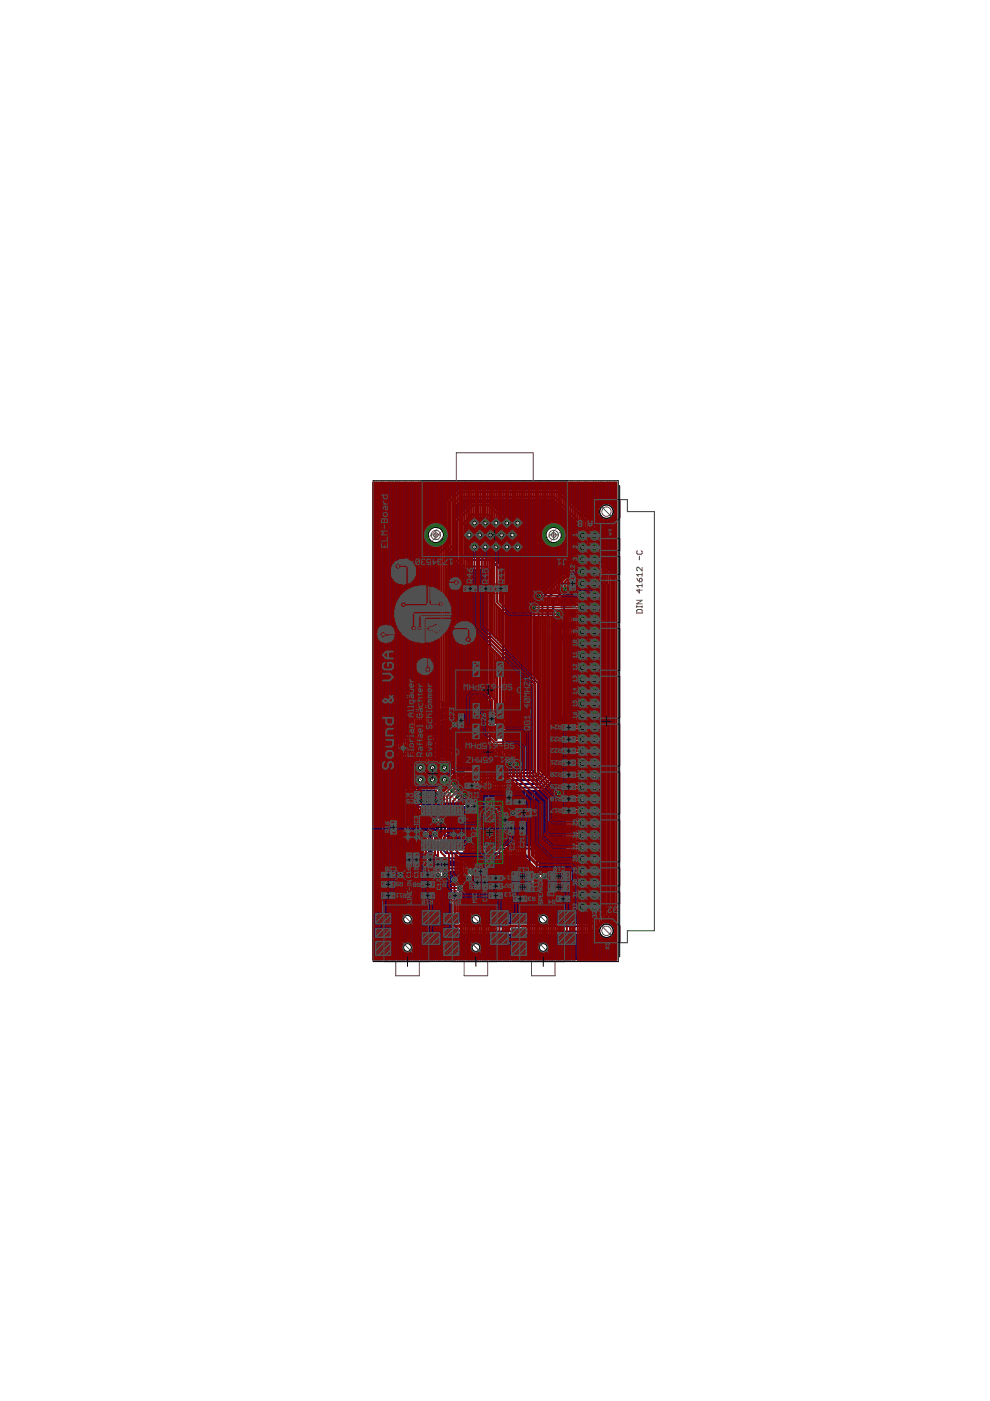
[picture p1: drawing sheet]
<svg xmlns="http://www.w3.org/2000/svg" width="210mm" height="297mm" viewBox="0 0 210 297" stroke-linecap="round" stroke-linejoin="round" font-family="sans-serif">
<g fill="none" stroke="#000" stroke-width=".21">
<path d="M120.1 135.2h.7M120.1 132.6h.7M120.1 130.2h.7M120.1 127.5h.7M120.5 127.2v.7M120.5 129.8v.7M120.5 132.2v.8M120.5 134.8v.8M83.5 158h.7M83.8 157.6v.8M86.9 157.2h.7M87.2 156.8v.7"/>
<path d="M89.9 159h1M90.3 155.8h.9M90.4 158.5v1M90.8 155.3v.9M91.2 151.3h1.4M91.9 150.5v1.5M92.9 155.2h.5M93.2 154.9v.5M93.2 158.1h.7M93.6 157.8v.6M120.2 157.9h.7M120.2 155.5h.7"/>
<path d="M120.2 152.9h.7M120.6 152.6v.7M120.6 155.1v.8M120.6 157.6v.7M96.7 173.9h.8M96.7 176.7h.8M96.8 175.3h.7M97.1 173.5v.8M97.1 176.3v.8M97.1 175v.7M120.2 178.3h.7M120.2 175.7h.7"/>
<path d="M120.2 173.2h.7M120.2 170.7h.7M120.2 168.1h.7M120.2 165.6h.7M120.2 163.1h.7M120.2 160.5h.7M120.6 160.2v.6M120.6 162.7v.8M120.6 165.2v.7M120.6 167.7v.8M120.6 170.3v.7M120.6 172.9v.7"/>
<path d="M120.6 175.3v.8M120.6 177.9v.7M120.2 180.8h.7M120.6 180.4v.8"/>
</g>
<g fill="none" stroke="#505050" stroke-width=".21">
<path d="M115.4 130.8h.5M115.9 130.2l-.2-.3v.9M116.3 130.4l-.1 .1 .1 .3 .5-.2M116.3 130.4h.2M116.6 135.3l.5-.2-.1-.2-.4 .1v.5l.1 .2 .4-.2M116.6 132.4l.1 .7 .4-.1M116.6 132.4l.1-.1 .4 .1v.6M116.6 132.4l.5 .6M116.8 130.1l-.5-.2-.1 .2 .1 .3M117.3 130.5l-.3 .3M117.3 127.3l-.1-.1-.4 .1 .5 .7h-.5M117.5 132.7l-.1 .1 .1 .3 .4-.1"/>
<path d="M117.5 132.7h.2M117.6 130.5l-.6-.1 .2-.5h.4v.9M117.7 127.6l-.1 .2 .1 .2 .5-.1M117.7 127.6h.2M117.9 135l-.1-.1-.4 .1 .5 .7h-.5M117.9 132.4l-.4-.1-.1 .1 .1 .3M118.2 127.3l-.5-.1-.1 .1 .1 .3M118.5 135.4l-.3 .3M118.5 132.8l-.3 .3M118.7 127.8l-.3 .2M118.8 132.8h-.4l-.2-.4 .6-.1v.8M118.8 135.4h-.4l-.2-.4 .6-.1v.8"/>
<path d="M119 127.8h-.4l-.2-.2 .2-.4h.4v.8M120.1 127.2h.8M120.1 134.8h.8M120.1 135.5h.8M120.1 132.3h.8M120.1 133h.8M120.1 129.8h.8M120.1 130.5h.8M120.1 127.9h.8M83.5 157.6v.8M84.1 159.7v.6l-.2 .2h-.4l-.2-.2v-.6h1.2M84.2 157.6v.8"/>
<path d="M86.8 154.7l-.2 .2v.4l.2 .2h.2l.8-.8v.8M86.9 156.7v.9M87.4 152.4v.6l-.2 .1h-.4l-.2-.1v-.6h1.2M87.4 152.7l.4 .4M87.6 156.7v.9M87.8 154.1h-1.2l.6-.6v.8M88.4 156.5l-.2 .2v.4l.2 .2 .4-.2M88.8 156.9v.2M89 154.2v.5l-.2 .2h-.4l-.2-.2v-.5h1.1M89 154.5l.3 .4M89.2 156.5l.1 .2v.4l-.1 .2-.4-.2M89.3 155.9h-1.1l.6-.6v.8"/>
<path d="M89.6 157.5h1.6v2.9h-1.6zM89.9 148.7h4M89.9 153l.7 .8h3.3M90.4 151.2v-.6l.2 .2 .1-.2v.6M90.4 155.3v.9M90.8 148.5h.5M91 150.6l.3 .1-.1 .5-.3-.1zM91.1 155.3v.9M91.3 148l-.3-.3v.8M91.6 147.8l.1-.1 .4 .1-.1 .7-.4-.1M91.7 151l-.2 .2M91.9 151l-.4-.1 .1-.3h.3v.6"/>
<path d="M92.4 148.5h.3M92.4 147.7h.3M92.5 151l-.4-.1 .1-.3h.3v.6M92.5 147.7v.8M92.7 150.6h.4v.6h-.4M92.8 154.7h.7M92.8 155.6h.7M92.9 150.9h.2M93.1 157.7v.8M93.3 150.6h.3v.6h-.3M93.5 150.9h.1M94 157.7v.8"/>
<path d="M94.6 157.6l-.2-.1 .2-.5h.6l.2 .2-.2 .4M94.6 158l-.2 .1 .2 .5 .8-.6v.6M94.6 158.9l-.2 .1 .2 .5 .8-.6v.6M95 154.7h.7v.5l-.3-.2-.4 .2 .2 .5 .5-.2M96.6 154.9l-.2-.2-.4 .2 .6 .8h-.6M96.9 154.9l.2-.2 .4 .2v.6l-.1 .2-.5-.2M116.7 158.2l.5-.2v.3l-.4 .1zM116.7 157.6l.5 .4M116.8 153l-.1-.1 .1-.3 .4 .1-.1 .3M116.8 153l-.1 .1 .1 .3 .4-.1-.1-.3M116.8 153h.3M117.2 155.2h-.5l.5 .8"/>
<path d="M118 157.8l-.1-.2-.4 .2 .5 .6h-.5M118 152.7l-.1-.1-.4 .1 .5 .7h-.5M118 155.3l-.1-.1-.4 .1 .5 .7h-.5M118.6 158.2l-.3 .2M118.6 155.7l-.3 .3M118.6 153.1l-.3 .3M118.9 153.1l-.6-.1 .1-.4h.5v.8M118.9 155.7l-.6-.1 .1-.4h.5v.8M118.9 158.2h-.5l-.1-.4 .6-.2v.8M120.1 155.1h.9M120.1 157.6h.9M120.1 158.3h.9"/>
<path d="M120.1 155.9h.9M120.1 152.6h.9M120.1 153.3h.9M83.7 162l-.4 .4h1.2M84.1 160.1l.4 .4M84.5 161.4h-1.2l.6-.6v.8M84.5 162v.8M89.4 161.7h.8M90.2 161l-.4-.5v1.2M90.8 160.5h.5v1.2h-.5l-.2-.2v-.7zM94.3 175.3h.5l-.4-.4v.8M94.4 173.9l-.2 .2 .2 .3 .4-.2"/>
<path d="M94.4 173.9h.1M94.8 173.7l-.4-.2-.2 .2 .2 .2M95.1 173.7l.1-.2 .4 .2v.5l-.1 .2-.4-.2M95.1 175l.1-.1 .4 .1-.1 .7-.4-.2M96.4 173.6h1.4M96.4 174.3h1.4M96.4 175.7h1.4M96.4 175h1.4M96.7 176.3h.8M96.7 177h.8M99.4 176.5l-.1-.1-.5 .1 .6 .7h-.6M99.9 176.9l-.2 .3"/>
<path d="M100.2 176.9h-.4l-.1-.4 .5-.1v.8M115.7 168.1l-.1-.1 .1-.3 .4 .1-.1 .3M115.7 168.1h.3M115.7 168.1l-.1 .1 .1 .3 .4-.1-.1-.3M116.5 168.1l-.1 .1 .1 .3 .4-.1M116.5 168.1h.2M116.7 165.7h.4l.1-.2-.1-.3-.4 .2v.5l.1 .2 .4-.2M116.7 162.7l.4-.1 .2 .7M116.7 162.7v.6l.2 .1 .4-.1M116.7 162.7l.6 .6M116.8 175.4h.5v.4l-.2-.2-.3 .2 .1 .4 .4-.2M116.8 173.5l.5-.2-.1 .4h-.3z"/>
<path d="M116.8 178.3h.5l-.4-.4v.9M116.8 172.9l.5 .4M116.9 167.8l-.4-.1-.1 .1 .1 .3M117.3 170.3h-.5l.5 .9M117.5 168.2l-.3 .3M117.5 163h.6l-.4-.4v.8M117.6 165.7l-.1 .1 .1 .3 .4-.2M117.6 165.7h.2M117.7 170.8l-.1 .1 .1 .3 .5-.2M117.7 173.3l-.1 .2 .1 .2 .5-.1M117.7 175.8l-.1 .1 .1 .3 .5-.2M117.7 178.3l-.1 .2 .1 .3 .5-.2"/>
<path d="M117.7 178.3h.2M117.7 175.8h.2M117.7 173.3h.2M117.7 170.8h.2M117.8 168.2h-.5l-.1-.4 .6-.1v.8M118 165.4l-.4-.2-.1 .2 .1 .3M118.2 170.5l-.5-.2-.1 .2 .1 .3M118.2 173l-.5-.1-.1 .1 .1 .3M118.2 175.5l-.5-.1-.1 .1 .1 .3M118.2 178.1l-.5-.2-.1 .2 .1 .2M118.6 165.8l-.3 .3M118.6 163.1l-.2 .3"/>
<path d="M118.7 178.5l-.3 .3M118.7 175.9l-.3 .3M118.7 173.5l-.3 .2M118.7 170.9l-.3 .3M118.9 165.8l-.6-.1 .1-.5h.5v.9M118.9 163.1l-.5-.1 .1-.4h.4v.8M119 170.9h-.4l-.2-.1 .2-.5h.4v.9M119 173.5h-.4l-.2-.2 .2-.4h.4v.8M119 175.9h-.4l-.2-.1 .2-.4h.4v.8M119 178.5h-.4l-.2-.2 .2-.4h.4v.9M119.5 161.4h.5v.4l-.2-.2-.3 .2 .1 .4 .4-.1M120.1 175.3h.9"/>
<path d="M120.1 172.9h.9M120.1 168.5h.9M120.1 165.2h.9M120.1 160.1h.9M120.1 160.9h.9M120.1 177.9h.9M120.1 178.6h.9M120.1 176.1h.9M120.1 173.6h.9M120.1 170.3h.9M120.1 171h.9M120.1 167.8h.9"/>
<path d="M120.1 165.9h.9M120.1 162.8h.9M120.1 163.5h.9M120.8 161.5l-.1-.1-.4 .1 .5 .7h-.5M121.4 161.9l-.3 .3M121.7 161.9l-.6-.1 .2-.4h.4v.8M116.9 180.9l-.1 .1 .1 .3 .4-.1M116.9 180.9h.2M117.3 180.6l-.4-.1-.1 .1 .1 .3M117.7 180.9l-.1 .1 .1 .3 .5-.1M117.7 180.9h.2M118.2 180.6l-.5-.1-.1 .1 .1 .3"/>
<path d="M118.7 181l-.3 .3M119 181h-.4l-.2-.1 .2-.4h.4v.8M120.1 180.5h.9M120.1 181.2h.9"/>
</g>
<g fill="#505050" stroke="#505050" stroke-width=".21">
<path d="M96.3 173.5h.3v.8h-.3z"/>
<path d="M97.6 173.5h.3v.8h-.3z"/>
<path d="M96.3 174.9h.3v.8h-.3z"/>
<path d="M97.6 174.9h.3v.8h-.3z"/>
<path d="M97.5 176.3h.4v.8h-.4z"/>
<path d="M96.2 176.3h.5v.8h-.5z"/>
<path d="M121 160.1h.4v.8h-.4z"/>
<path d="M119.7 160.1h.5v.8h-.5z"/>
<path d="M121 157.5h.4v.9h-.4z"/>
<path d="M119.7 157.5h.5v.9h-.5z"/>
<path d="M121 155.1h.4v.8h-.4z"/>
<path d="M119.7 155.1h.5v.8h-.5z"/>
<path d="M121 152.5h.4v.9h-.4z"/>
<path d="M119.7 152.5h.5v.9h-.5z"/>
<path d="M120.9 134.7h.4v.9h-.4z"/>
<path d="M119.6 134.7h.5v.9h-.5z"/>
<path d="M120.9 132.2h.4v.8h-.4z"/>
<path d="M119.6 132.2h.5v.8h-.5z"/>
<path d="M120.9 129.8h.4v.8h-.4z"/>
<path d="M119.6 129.8h.5v.8h-.5z"/>
<path d="M120.9 127.1h.4v.9h-.4z"/>
<path d="M119.6 127.1h.5v.9h-.5z"/>
<path d="M121 180.4h.4v.9h-.4z"/>
<path d="M119.7 180.4h.5v.9h-.5z"/>
<path d="M121 177.8h.4v.9h-.4z"/>
<path d="M119.7 177.8h.5v.9h-.5z"/>
<path d="M121 175.3h.4v.8h-.4z"/>
<path d="M119.7 175.3h.5v.8h-.5z"/>
<path d="M121 172.8h.4v.9h-.4z"/>
<path d="M119.7 172.8h.5v.9h-.5z"/>
<path d="M121 170.3h.4v.8h-.4z"/>
<path d="M119.7 170.3h.5v.8h-.5z"/>
<path d="M121 167.7h.4v.9h-.4z"/>
<path d="M119.7 167.7h.5v.9h-.5z"/>
<path d="M121 165.1h.4v.9h-.4z"/>
<path d="M119.7 165.1h.5v.9h-.5z"/>
<path d="M121 162.7h.4v.8h-.4z"/>
<path d="M119.7 162.7h.5v.8h-.5z"/>
<path d="M83.4 157.2h.9v.4h-.9z"/>
<path d="M83.4 158.4h.9v.5h-.9z"/>
<path d="M86.8 156.3h.9v.5h-.9z"/>
<path d="M86.8 157.6h.9v.4h-.9z"/>
<path d="M90.4 154.9h.8v.5h-.8z"/>
<path d="M90.4 156.2h.8v.4h-.8z"/>
<path d="M91.3 159.7h.6v.5h-.6z"/>
<path d="M91.3 157.8h.6v.5h-.6z"/>
<path d="M91.3 158.7h.6v.5h-.6z"/>
<path d="M88.9 158.7h.7v.5h-.7z"/>
<path d="M89 157.8h.6v.5h-.6z"/>
<path d="M88.9 159.7h.7v.5h-.7z"/>
<path d="M88.9 157.8h.7v.5h-.7z"/>
<path d="M93.1 157.2h.9v.6h-.9z"/>
<path d="M93.1 158.4h.9v.5h-.9z"/>
<path d="M93.5 154.7h.5v.9h-.5z"/>
<path d="M92.4 154.7h.5v.9h-.5z"/>
<path d="M96.9 176.3h.4v.8h-.4z"/>
<path d="M120.4 160.1h.4v.8h-.4z"/>
<path d="M120.4 157.5h.4v.8h-.4z"/>
<path d="M120.4 155.1h.4v.8h-.4z"/>
<path d="M120.4 152.5h.4v.8h-.4z"/>
<path d="M120.3 134.8h.4v.8h-.4z"/>
<path d="M120.3 132.2h.4v.8h-.4z"/>
<path d="M120.3 129.8h.4v.8h-.4z"/>
<path d="M120.3 127.1h.4v.8h-.4z"/>
<path d="M120.4 180.4h.4v.8h-.4z"/>
<path d="M120.4 177.9h.4v.8h-.4z"/>
<path d="M120.4 175.3h.4v.8h-.4z"/>
<path d="M120.4 172.8h.4v.9h-.4z"/>
<path d="M120.4 170.3h.4v.8h-.4z"/>
<path d="M120.4 167.7h.4v.8h-.4z"/>
<path d="M120.4 165.2h.4v.8h-.4z"/>
<path d="M120.4 162.7h.4v.8h-.4z"/>
<path d="M83.4 157.8h.8v.4h-.8z"/>
<path d="M86.8 157h.8v.4h-.8z"/>
<path d="M90.4 155.6h.8v.4h-.8z"/>
<path d="M93.3 157.9h.6v.4h-.6z"/>
<path d="M93 154.9h.4v.5h-.4z"/>
<path d="M95.7 173.4h1.1v1.1h-1.1z"/>
<path d="M97.5 173.4h1v1.1h-1z"/>
<path d="M95.7 174.8h1.1v1.1h-1.1z"/>
<path d="M97.5 174.8h1v1.1h-1z"/>
<path d="M95.7 176.1h1.1v1.1h-1.1z"/>
<path d="M97.5 176.1h1v1.1h-1z"/>
<path d="M119.2 160h1v1.1h-1z"/>
<path d="M120.9 160h1v1.1h-1z"/>
<path d="M119.2 157.4h1v1.1h-1z"/>
<path d="M120.9 157.4h1v1.1h-1z"/>
<path d="M119.2 154.9h1v1.1h-1z"/>
<path d="M120.9 154.9h1v1.1h-1z"/>
<path d="M119.2 152.4h1v1.1h-1z"/>
<path d="M120.9 152.4h1v1.1h-1z"/>
<path d="M119.1 134.6h1v1.1h-1z"/>
<path d="M120.8 134.6h1v1.1h-1z"/>
<path d="M119.1 132.1h1v1.1h-1z"/>
<path d="M120.8 132.1h1v1.1h-1z"/>
<path d="M119.1 129.6h1v1.1h-1z"/>
<path d="M120.8 129.6h1v1.1h-1z"/>
<path d="M119.1 127h1v1.1h-1z"/>
<path d="M120.8 127h1v1.1h-1z"/>
<path d="M119.2 180.3h1v1.1h-1z"/>
<path d="M120.9 180.3h1v1.1h-1z"/>
<path d="M119.2 177.7h1v1.1h-1z"/>
<path d="M120.9 177.7h1v1.1h-1z"/>
<path d="M119.2 175.2h1v1.1h-1z"/>
<path d="M120.9 175.2h1v1.1h-1z"/>
<path d="M119.2 172.7h1v1.1h-1z"/>
<path d="M120.9 172.7h1v1.1h-1z"/>
<path d="M119.2 170.1h1v1.1h-1z"/>
<path d="M120.9 170.1h1v1.1h-1z"/>
<path d="M119.2 167.6h1v1.1h-1z"/>
<path d="M120.9 167.6h1v1.1h-1z"/>
<path d="M119.2 165h1v1.1h-1z"/>
<path d="M120.9 165h1v1.1h-1z"/>
<path d="M119.2 162.6h1v1.1h-1z"/>
<path d="M120.9 162.6h1v1.1h-1z"/>
<path d="M88.5 152.8h1.4v.6h-1.4z"/>
<path d="M88.5 151.6h1.4v.6h-1.4z"/>
<path d="M88.5 150.3h1.4v.6h-1.4z"/>
<path d="M88.5 149.1h1.4v.5h-1.4z"/>
<path d="M93.9 149.1h1.4v.5h-1.4z"/>
<path d="M93.9 150.3h1.4v.6h-1.4z"/>
<path d="M93.9 151.6h1.4v.6h-1.4z"/>
<path d="M93.9 152.8h1.4v.6h-1.4z"/>
<path d="M83.3 158.3h1.1v1.1h-1.1z"/>
<path d="M83.3 156.6h1.1v1h-1.1z"/>
<path d="M86.7 157.5h1.1v1h-1.1z"/>
<path d="M86.7 155.8h1.1v1h-1.1z"/>
<path d="M90.2 156.1h1.1v1h-1.1z"/>
<path d="M90.2 154.4h1.1v1h-1.1z"/>
<path d="M91.1 159.6h1.1v.6h-1.1z"/>
<path d="M91.1 158.7h1.1v.6h-1.1z"/>
<path d="M91.1 157.7h1.1v.6h-1.1z"/>
<path d="M88.6 157.7h1.1v.6h-1.1z"/>
<path d="M88.6 159.6h1.1v.6h-1.1z"/>
<path d="M88.6 158.7h1.1v.6h-1.1z"/>
<path d="M93 156.7h1.1v1.1h-1.1z"/>
<path d="M93 158.4h1.1v1.1h-1.1z"/>
<path d="M93.5 154.6h1.1v1.1h-1.1z"/>
<path d="M91.8 154.6h1.1v1.1h-1.1z"/>
<path d="M95.7 173.3h1.1v1.2h-1.1z"/>
<path d="M97.4 173.3h1.2v1.2h-1.2z"/>
<path d="M95.7 174.7h1.1v1.2h-1.1z"/>
<path d="M97.4 174.7h1.2v1.2h-1.2z"/>
<path d="M95.7 176.1h1.1v1.2h-1.1z"/>
<path d="M97.4 176.1h1.1v1.2h-1.1z"/>
<path d="M119.2 159.9h1.1v1.2h-1.1z"/>
<path d="M120.9 159.9h1.1v1.2h-1.1z"/>
<path d="M119.2 157.4h1.1v1.1h-1.1z"/>
<path d="M120.9 157.4h1.1v1.1h-1.1z"/>
<path d="M119.2 154.9h1.1v1.2h-1.1z"/>
<path d="M120.9 154.9h1.1v1.2h-1.1z"/>
<path d="M119.2 152.3h1.1v1.2h-1.1z"/>
<path d="M120.9 152.3h1.1v1.2h-1.1z"/>
<path d="M119.1 134.6h1.1v1.2h-1.1z"/>
<path d="M120.8 134.6h1.1v1.2h-1.1z"/>
<path d="M119.1 132h1.1v1.2h-1.1z"/>
<path d="M120.8 132h1.1v1.2h-1.1z"/>
<path d="M119.1 129.6h1.1v1.2h-1.1z"/>
<path d="M120.8 129.6h1.1v1.2h-1.1z"/>
<path d="M119.1 126.9h1.1v1.2h-1.1z"/>
<path d="M120.8 126.9h1.1v1.2h-1.1z"/>
<path d="M119.2 180.2h1.1v1.2h-1.1z"/>
<path d="M120.9 180.2h1.1v1.2h-1.1z"/>
<path d="M119.2 177.7h1.1v1.2h-1.1z"/>
<path d="M120.9 177.7h1.1v1.2h-1.1z"/>
<path d="M119.2 175.1h1.1v1.2h-1.1z"/>
<path d="M120.9 175.1h1.1v1.2h-1.1z"/>
<path d="M119.2 172.7h1.1v1.1h-1.1z"/>
<path d="M120.9 172.7h1.1v1.1h-1.1z"/>
<path d="M119.2 170.1h1.1v1.2h-1.1z"/>
<path d="M120.9 170.1h1.1v1.2h-1.1z"/>
<path d="M119.2 167.5h1.1v1.2h-1.1z"/>
<path d="M120.9 167.5h1.1v1.2h-1.1z"/>
<path d="M119.2 165h1.1v1.2h-1.1z"/>
<path d="M120.9 165h1.1v1.2h-1.1z"/>
<path d="M119.2 162.5h1.1v1.2h-1.1z"/>
<path d="M120.9 162.5h1.1v1.2h-1.1z"/>
<path d="M88.5 152.8h1.4v.7h-1.4z"/>
<path d="M88.5 151.5h1.4v.8h-1.4z"/>
<path d="M88.5 150.3h1.4v.7h-1.4z"/>
<path d="M88.5 149h1.4v.7h-1.4z"/>
<path d="M93.9 149h1.4v.7h-1.4z"/>
<path d="M93.9 150.3h1.4v.7h-1.4z"/>
<path d="M93.9 151.5h1.4v.8h-1.4z"/>
<path d="M93.9 152.8h1.4v.7h-1.4z"/>
<path d="M93.5 162h1.6v1.6h-1.6z"/>
<path d="M83.2 158.3h1.2v1.1h-1.2z"/>
<path d="M83.2 156.6h1.2v1.1h-1.2z"/>
<path d="M86.6 157.5h1.2v1.1h-1.2z"/>
<path d="M86.6 155.8h1.2v1.1h-1.2z"/>
<path d="M90.2 156.1h1.2v1.1h-1.2z"/>
<path d="M90.2 154.4h1.2v1.1h-1.2z"/>
<path d="M91.1 159.6h1.2v.7h-1.2z"/>
<path d="M91.1 158.6h1.2v.7h-1.2z"/>
<path d="M91.1 157.7h1.2v.7h-1.2z"/>
<path d="M88.6 157.7h1.2v.7h-1.2z"/>
<path d="M88.6 159.6h1.2v.7h-1.2z"/>
<path d="M88.6 158.6h1.2v.7h-1.2z"/>
<path d="M93 158.3h1.1v1.2h-1.1z"/>
<path d="M93.4 154.6h1.2v1.1h-1.2z"/>
<path d="M91.7 154.6h1.2v1.1h-1.2z"/>
<path d="M99.9 115.3h1.3v1.3h-1.3z"/>
<circle cx="126" cy="113.5" r=".8"/>
<circle cx="126" cy="116.1" r=".8"/>
<circle cx="126" cy="118.6" r=".8"/>
<circle cx="126" cy="121.2" r=".8"/>
<circle cx="126" cy="123.7" r=".8"/>
<circle cx="126" cy="126.2" r=".8"/>
<circle cx="126" cy="128.8" r=".8"/>
<circle cx="126" cy="131.3" r=".8"/>
<circle cx="126" cy="133.9" r=".8"/>
<circle cx="126" cy="136.4" r=".8"/>
<circle cx="126" cy="138.9" r=".8"/>
<circle cx="126" cy="141.5" r=".8"/>
<circle cx="126" cy="144" r=".8"/>
<circle cx="126" cy="146.6" r=".8"/>
<circle cx="126" cy="149.1" r=".8"/>
<circle cx="126" cy="151.6" r=".8"/>
<circle cx="126" cy="154.2" r=".8"/>
<circle cx="126" cy="156.7" r=".8"/>
<circle cx="126" cy="159.2" r=".8"/>
<circle cx="126" cy="161.8" r=".8"/>
<circle cx="126" cy="164.3" r=".8"/>
<circle cx="126" cy="166.9" r=".8"/>
<circle cx="126" cy="169.4" r=".8"/>
<circle cx="126" cy="171.9" r=".8"/>
<circle cx="126" cy="174.5" r=".8"/>
<circle cx="126" cy="177" r=".8"/>
<circle cx="126" cy="179.6" r=".8"/>
<circle cx="126" cy="182.1" r=".8"/>
<circle cx="126" cy="184.6" r=".8"/>
<circle cx="126" cy="187.2" r=".8"/>
<circle cx="126" cy="189.7" r=".8"/>
<circle cx="126" cy="192.3" r=".8"/>
<circle cx="123.5" cy="113.5" r=".8"/>
<circle cx="123.5" cy="116.1" r=".8"/>
<circle cx="123.5" cy="118.6" r=".8"/>
<circle cx="123.5" cy="121.2" r=".8"/>
<circle cx="123.5" cy="123.7" r=".8"/>
<circle cx="123.5" cy="126.2" r=".8"/>
<circle cx="123.5" cy="128.8" r=".8"/>
<circle cx="123.5" cy="131.3" r=".8"/>
<circle cx="123.5" cy="133.9" r=".8"/>
<circle cx="123.5" cy="136.4" r=".8"/>
<circle cx="123.5" cy="138.9" r=".8"/>
<circle cx="123.5" cy="141.5" r=".8"/>
<circle cx="123.5" cy="144" r=".8"/>
<circle cx="123.5" cy="146.6" r=".8"/>
<circle cx="123.5" cy="149.1" r=".8"/>
<circle cx="123.5" cy="151.6" r=".8"/>
<circle cx="123.5" cy="154.2" r=".8"/>
<circle cx="123.5" cy="156.7" r=".8"/>
<circle cx="123.5" cy="159.2" r=".8"/>
<circle cx="123.5" cy="161.8" r=".8"/>
<circle cx="123.5" cy="164.3" r=".8"/>
<circle cx="123.5" cy="166.9" r=".8"/>
<circle cx="123.5" cy="169.4" r=".8"/>
<circle cx="123.5" cy="171.9" r=".8"/>
<circle cx="123.5" cy="174.5" r=".8"/>
<circle cx="123.5" cy="177" r=".8"/>
<circle cx="123.5" cy="179.6" r=".8"/>
<circle cx="123.5" cy="182.1" r=".8"/>
<circle cx="123.5" cy="184.6" r=".8"/>
<circle cx="123.5" cy="187.2" r=".8"/>
<circle cx="123.5" cy="189.7" r=".8"/>
<circle cx="123.5" cy="192.3" r=".8"/>
</g>
<g fill="#505050" stroke="#505050" stroke-width=".21">
<path d="M89.8 160.1l.1 .2z" fill-rule="evenodd"/>
<circle cx="89.9" cy="154.2" r=".34"/>
<circle cx="86.4" cy="194.9" r=".85"/>
<circle cx="86.4" cy="200.9" r=".85"/>
<circle cx="100.9" cy="194.9" r=".85"/>
<circle cx="100.9" cy="200.9" r=".85"/>
<circle cx="115.2" cy="194.9" r=".85"/>
<circle cx="115.2" cy="200.9" r=".85"/>
<circle cx="128.6" cy="108.5" r="1.44"/>
<circle cx="128.6" cy="197.4" r="1.44"/>
<circle cx="94.3" cy="165.3" r=".8"/>
<circle cx="91.7" cy="162.8" r=".8"/>
<circle cx="91.7" cy="165.3" r=".8"/>
<circle cx="89.2" cy="162.8" r=".8"/>
<circle cx="89.2" cy="165.3" r=".8"/>
<circle cx="117.4" cy="113.4" r="2.39"/>
<circle cx="92.4" cy="113.4" r="2.39"/>
<circle cx="99.4" cy="113.4" r=".66"/>
<circle cx="101.7" cy="113.4" r=".66"/>
<circle cx="104" cy="113.4" r=".66"/>
<circle cx="106.3" cy="113.4" r=".66"/>
<circle cx="108.6" cy="113.4" r=".66"/>
<circle cx="102.9" cy="116" r=".66"/>
<circle cx="105.2" cy="116" r=".66"/>
<circle cx="107.4" cy="116" r=".66"/>
<circle cx="109.7" cy="116" r=".66"/>
<circle cx="100.6" cy="110.9" r=".66"/>
<circle cx="102.9" cy="110.9" r=".66"/>
<circle cx="105.2" cy="110.9" r=".66"/>
<circle cx="107.4" cy="110.9" r=".66"/>
<circle cx="109.7" cy="110.9" r=".66"/>
<circle cx="94.3" cy="185.5" r=".51"/>
<circle cx="99.5" cy="178.1" r=".51"/>
<circle cx="85.5" cy="158.6" r=".42"/>
<circle cx="96.2" cy="176.9" r=".42"/>
<circle cx="98.2" cy="173.7" r=".42"/>
<circle cx="97.9" cy="176.9" r=".42"/>
<circle cx="96.4" cy="153.6" r=".51"/>
<circle cx="90.2" cy="169.8" r=".42"/>
<circle cx="90.2" cy="168.4" r=".42"/>
<circle cx="91.6" cy="168.4" r=".42"/>
<circle cx="91.6" cy="169.8" r=".42"/>
<circle cx="86.5" cy="177.5" r=".42"/>
<circle cx="86.5" cy="176.2" r=".42"/>
<circle cx="88.3" cy="177.5" r=".42"/>
<circle cx="88.3" cy="176.2" r=".42"/>
<circle cx="115.4" cy="185.8" r=".51"/>
<circle cx="92.2" cy="174" r=".51"/>
<circle cx="113.8" cy="185.8" r=".51"/>
<circle cx="93.6" cy="174" r=".51"/>
<circle cx="99.4" cy="186.2" r=".51"/>
<circle cx="90.3" cy="176.9" r=".51"/>
<circle cx="99.8" cy="184.8" r=".51"/>
<circle cx="92.2" cy="176.9" r=".51"/>
<circle cx="84.9" cy="185.5" r=".51"/>
<circle cx="92.9" cy="185.5" r=".51"/>
<circle cx="108.8" cy="172.4" r=".51"/>
<circle cx="93.3" cy="167.1" r=".42"/>
<circle cx="96.4" cy="186.5" r=".51"/>
<circle cx="97.5" cy="188.3" r=".51"/>
</g>
<g fill="none" stroke="#000080" stroke-width=".21">
<path d="M119 134.2h3v2h-3zM119 126.6h3v1.9h-3zM119 129.2h3v2h-3zM119 131.6h3v2h-3zM82.8 156.5h2v3h-2zM86.3 155.7h1.9v2.9h-1.9zM89.8 154.3h2v2.9h-2zM91.7 154.2h2.9v1.9h-2.9zM92.6 156.6h2v3h-2zM119.1 159.5h2.9v2h-2.9zM119.1 152h2.9v1.9h-2.9zM119.1 154.5h2.9v2h-2.9z"/>
<path d="M119.1 157h2.9v1.9h-2.9zM95.6 175.7h3v2h-3zM119.1 162.1h2.9v2h-2.9zM119.1 164.6h2.9v1.9h-2.9zM119.1 167.1h2.9v2h-2.9zM119.1 169.7h2.9v2h-2.9zM119.1 172.3h2.9v1.9h-2.9zM119.1 174.7h2.9v2h-2.9zM119.1 177.3h2.9v1.9h-2.9zM119.1 179.8h2.9v2h-2.9z"/>
</g>
<g fill="#000080" stroke="#000080" stroke-width=".21">
<path d="M89.9 148.7h4v5.1h-4z"/>
<path d="M92.6 157.2h.1v3.6z"/>
<path d="M88.1 157.2h4.6z"/>
<path d="M88.1 157.2h.1v3.6z"/>
<path d="M88.1 160.7h4.6z"/>
<path d="M95.7 173.4h1.1v1.1h-1.1z"/>
<path d="M97.5 173.4h1v1.1h-1z"/>
<path d="M95.7 174.8h1.1v1.1h-1.1z"/>
<path d="M97.5 174.8h1v1.1h-1z"/>
<path d="M95.7 176.1h1.1v1.1h-1.1z"/>
<path d="M97.5 176.1h1v1.1h-1z"/>
<path d="M119.2 160h1v1.1h-1z"/>
<path d="M120.9 160h1v1.1h-1z"/>
<path d="M119.2 157.4h1v1.1h-1z"/>
<path d="M120.9 157.4h1v1.1h-1z"/>
<path d="M119.2 154.9h1v1.1h-1z"/>
<path d="M120.9 154.9h1v1.1h-1z"/>
<path d="M119.2 152.4h1v1.1h-1z"/>
<path d="M120.9 152.4h1v1.1h-1z"/>
<path d="M119.1 134.6h1v1.1h-1z"/>
<path d="M120.8 134.6h1v1.1h-1z"/>
<path d="M119.1 132.1h1v1.1h-1z"/>
<path d="M120.8 132.1h1v1.1h-1z"/>
<path d="M119.1 129.6h1v1.1h-1z"/>
<path d="M120.8 129.6h1v1.1h-1z"/>
<path d="M119.1 127h1v1.1h-1z"/>
<path d="M120.8 127h1v1.1h-1z"/>
<path d="M119.2 180.3h1v1.1h-1z"/>
<path d="M120.9 180.3h1v1.1h-1z"/>
<path d="M119.2 177.7h1v1.1h-1z"/>
<path d="M120.9 177.7h1v1.1h-1z"/>
<path d="M119.2 175.2h1v1.1h-1z"/>
<path d="M120.9 175.2h1v1.1h-1z"/>
<path d="M119.2 172.7h1v1.1h-1z"/>
<path d="M120.9 172.7h1v1.1h-1z"/>
<path d="M119.2 170.1h1v1.1h-1z"/>
<path d="M120.9 170.1h1v1.1h-1z"/>
<path d="M119.2 167.6h1v1.1h-1z"/>
<path d="M120.9 167.6h1v1.1h-1z"/>
<path d="M119.2 165h1v1.1h-1z"/>
<path d="M120.9 165h1v1.1h-1z"/>
<path d="M119.2 162.6h1v1.1h-1z"/>
<path d="M120.9 162.6h1v1.1h-1z"/>
<path d="M88.5 152.8h1.4v.6h-1.4z"/>
<path d="M88.5 151.6h1.4v.6h-1.4z"/>
<path d="M88.5 150.3h1.4v.6h-1.4z"/>
<path d="M88.5 149.1h1.4v.5h-1.4z"/>
<path d="M93.9 149.1h1.4v.5h-1.4z"/>
<path d="M93.9 150.3h1.4v.6h-1.4z"/>
<path d="M93.9 151.6h1.4v.6h-1.4z"/>
<path d="M93.9 152.8h1.4v.6h-1.4z"/>
<path d="M83.3 158.3h1.1v1.1h-1.1z"/>
<path d="M83.3 156.6h1.1v1h-1.1z"/>
<path d="M86.7 157.5h1.1v1h-1.1z"/>
<path d="M86.7 155.8h1.1v1h-1.1z"/>
<path d="M90.2 156.1h1.1v1h-1.1z"/>
<path d="M90.2 154.4h1.1v1h-1.1z"/>
<path d="M91.1 159.6h1.1v.6h-1.1z"/>
<path d="M91.1 158.7h1.1v.6h-1.1z"/>
<path d="M91.1 157.7h1.1v.6h-1.1z"/>
<path d="M88.6 157.7h1.1v.6h-1.1z"/>
<path d="M88.6 159.6h1.1v.6h-1.1z"/>
<path d="M88.6 158.7h1.1v.6h-1.1z"/>
<path d="M93 156.7h1.1v1.1h-1.1z"/>
<path d="M93 158.4h1.1v1.1h-1.1z"/>
<path d="M93.5 154.6h1.1v1.1h-1.1z"/>
<path d="M91.8 154.6h1.1v1.1h-1.1z"/>
</g>
<g fill="none" stroke="#000080" stroke-width=".42">
<path d="M79.4 102.4v101M79.8 102.4v101M80.2 102.4v101M80.5 102.4v101M80.9 102.4v101M81.3 102.4v101M81.7 102.4v101M82 102.4v101M82.4 102.4v101M82.8 102.4v101M83.2 102.4v53.8M83.5 102.4v53.8"/>
<path d="M83.9 102.4v53.8M84.3 102.4v53.8M84.6 102.4v53.9M85 102.4v54.1M85.4 102.4v54.1M85.8 102.4v54.1M86.1 102.4v54.1M86.5 102.4v53M86.9 102.4v49.6M87.3 102.4v49.3M87.7 102.4v48.9M88 102.4v48.8"/>
<path d="M88.4 102.4v46.3M88.8 102.4v46.2M89.2 102.4v46.2M89.5 102.4v46.2M89.9 102.4v9.7M89.9 114.7v33.9M90.3 102.4v9.2M90.3 115.3v33.6M90.6 102.4v8.8M90.6 115.6v34.4M91 102.4v8.6M91 115.8v34.6"/>
<path d="M91.4 102.4v8.4M91.4 116.1v34.7M91.8 102.4v8.3M91.8 116.1v37.5M92.1 102.4v8.2M92.1 116.2v37M92.5 102.4v8.2M92.5 116.2v.8M92.9 102.4v8.2M92.9 116.2v.4M93.3 102.4v8.3M93.3 116.1v.1"/>
<path d="M93.6 102.4v8.5M94 102.4v8.7M94.4 102.4v9M94.8 102.4v3.6M95.1 102.4v3.2M95.5 102.4v2.9M95.5 117.1v31.5M95.9 102.4v2.5M95.9 116.8v35.6M96.2 118.7l2.1 2.1h4.4l.5 .5v36.4l4.2 4.4M96.3 102.4v2.1M96.6 102.4v1.8"/>
<path d="M96.6 119.3v33.4M97 102.4v1.4M97 106.9v2.6M97 119.7v33.2M97.4 102.4v1.3M97.4 106.6v2.5M97.7 102.4v1.3M97.7 106.2v2.5M98.1 102.4v1.3M98.1 106v2.4M98.5 102.4v1.3M98.5 106v2"/>
<path d="M98.7 112.8a1 1 0 0 1 1.4-.1 1 1 0 0 1 0 1.4 1 1 0 0 1-1.4-.1v3.4l.6 .6 5.2 .2M98.7 112.8h.1M98.9 102.4v1.3M98.9 106v1.6M98.9 111.3v1.3M98.9 114.3v3.4M99.3 102.4v1.3M99.3 106v1.2M99.3 110.9v1.5M99.3 114.4v3.6M99.4 112.4v2M99.4 113.4h1"/>
<path d="M99.6 102.4v1.3M99.6 106v.8M99.6 111.3v1.1M99.6 114.4v.7M99.6 116.8v1.2M99.8 114.9h1.6l.2 .3v1.5l-.2 .3h-1.6l-.3-.3v-1.5zM100 102.4v1.3M100 106v.5M100 111.8v.8M100 114.2v.7M100 117v1M100.4 111.9a1.03 1.03 0 0 1-.9-1.3l-.8 .9v1.3"/>
<path d="M100.4 109.8a1.08 1.08 0 0 1 1.3 1.1 1.08 1.08 0 0 1-1.3 1M100.4 109.8l2.8 .1a1.07 1.07 0 0 0-1.3 .5 1.07 1.07 0 0 0 .4 1.4 1.07 1.07 0 0 0 1.5-.3M100.4 109.8h.1M100.4 102.4v1.3M100.4 106v.4M100.4 111.9v1.2M100.4 113.8v1.1M100.4 117v1M100.7 113.4h2M100.8 102.4v1.3M100.8 106v.4M100.8 109.8h.1"/>
<path d="M100.8 111.9v1.3M100.8 113.6v1.3M100.8 117v1M101.1 102.4v1.3M101.1 106v.4M101.1 109.8v.2M101.1 111.8v.8M101.1 114.2v.7M101.1 117v1M101.5 102.4v1.3M101.5 106v.4M101.5 109.8v.5"/>
<path d="M101.5 111.4v1M101.5 114.4v.6M101.5 116.9v1.1M101.7 112.4v2M101.9 102.4v1.3M101.9 106v.4M101.9 109.8v.7M101.9 111.3v1.1M101.9 114.4v1.2M101.9 116.3v1.7M102.3 102.4v1.3M102.3 106v.4"/>
<path d="M102.3 109.8v.2M102.3 111.8v.8M102.3 114.3v.8M102.3 116.8v1.2M102.6 102.4v1.3M102.6 106v.4M102.6 109.8h.1M102.6 111.9v1.1M102.6 113.9v1M102.6 117v1M103 102.4v1.3M103 106v.4"/>
<path d="M103 109.8h.1M103 111.9v3M103 117v1M103 113.4h2M103.4 114.2l.5 .2 .6-.1M103.4 112.6a1.03 1.03 0 0 0 0 1.6M103.4 102.4v1.3M103.4 106v.4M103.4 111.8v.8M103.4 114.2v.8M103.4 116.9v1.1M103.8 111.5l.1-.4v-.6l.2 .2a1.07 1.07 0 0 0 1.2 1.2 1.07 1.07 0 0 0 .9-1.4l.2 .2v1.7"/>
<path d="M103.8 115.4l.1 .3-.1 .8M103.8 115.4a1.07 1.07 0 0 0-1.6-.3 1.07 1.07 0 0 0 0 1.7 1.07 1.07 0 0 0 1.6-.3M103.8 102.4v1.3M103.8 106v.4M103.8 111.5v.9M103.8 114.4v.9M103.8 116.6v1.4M104 112.4v2M104.1 112.4l-.7 .2M104.1 114.4v1.8a1.08 1.08 0 0 0 1.7 .6 1.08 1.08 0 0 0 0-1.7 1.08 1.08 0 0 0-1.7 .6M104.1 102.4v1.3M104.1 106v.6"/>
<path d="M104.1 111.1v1.3M104.1 116.2v1.8M104.1 112.4l.4 .1M104.5 118.2l2.6 2.6M104.5 112.5a1.01 1.01 0 0 1 0 1.8M104.5 102.4v1.3M104.5 106v1M104.5 111.7v.8M104.5 114.3v.8M104.5 116.8v1.4M104.9 102.4v1.3M104.9 106v1.4"/>
<path d="M104.9 111.9v1M104.9 113.9v1M104.9 117v1.6M105.2 110.9l-1.8-1.8h-3.3l-2.1 2.1v6.5l1 1h5.1l2.5 2.5 .1 37.9 2.9 2.9M105.2 113.2a1.08 1.08 0 0 1 1.7-.7 1.08 1.08 0 0 1 0 1.8 1.08 1.08 0 0 1-1.7-.7M105.2 102.4v1.3M105.2 106v1.7M105.2 111.9v3M105.2 117v1.9M105.6 102.4v1.3M105.6 106v2.1M105.6 111.8v.8"/>
<path d="M105.6 114.2v.8M105.6 116.9v2.4M106 102.4v1.3M106 106v2.5M106 111.5v.9M106 114.4v.9M106 116.6v3.1M106.4 102.4v1.3M106.4 106v2.9M106.4 114.5v5.6M106.4 115.7a1.08 1.08 0 0 1 1.6-.6 1.08 1.08 0 0 1 0 1.7 1.08 1.08 0 0 1-1.6-.6M106.7 102.4v1.3"/>
<path d="M106.7 106v3.2M106.7 111.7v.8M106.7 114.4v.8M106.7 116.8v3.6M107.1 102.4v1.3M107.1 106v3.6M107.1 111.9v.8M107.1 114.1v.8M107.1 117v3.8M107.4 110.9l-3.7-3.8h-3.4l-3.4 3.4v8.1l1.5 1.5h4.6l.9 .9v36.6l4.3 4.3M107.5 102.4v1.3M107.5 106v3.8"/>
<path d="M107.5 111.9v3M107.5 117v42M107.6 113.4h2M107.9 102.4v1.3M107.9 106v3.9M107.9 111.8v.9M107.9 114.1v.9M107.9 116.9v42.4M108.2 102.4v1.3M108.2 106v4.2M108.2 111.6v.9M108.2 114.4v.9"/>
<path d="M108.2 116.6v43.1M108.6 102.4v1.3M108.6 106v54.1M108.7 116h2M109 102.4v1.3M109 106v4.1M109 111.6v.9M109 114.3v1M109 116.6v43.9M109.4 112.8a1 1 0 0 0-1.5-.1 1 1 0 0 0 0 1.4 1 1 0 0 0 1.5-.1M109.4 112.8l.2 .5-.2 .7M109.4 102.4v1.3"/>
<path d="M109.4 106v3.9M109.4 111.9v.9M109.4 114.1v.9M109.4 116.9v43.9M109.7 115v2M109.7 102.4v1.3M109.7 106v3.8M109.7 111.9v3.1M109.7 117v44.2M110.1 102.4v1.3M110.1 106v3.9M110.1 111.9v3.1"/>
<path d="M110.1 116.9v44.5M110.5 102.4v1.3M110.5 106v4.1M110.5 111.6v3.7M110.5 116.6v46.6M110.9 102.4v1.3M110.9 106v57.2M111.2 102.4v1.3M111.2 106v57.2M111.6 102.4v1.3M111.6 106v57.2M112 102.4v1.3"/>
<path d="M112 106v57.2M112.4 102.4v1.3M112.4 106v57.2M112.7 102.4v1.3M112.7 106v22.3M113.1 102.4v1.3M113.1 106v22M113.5 102.4v1.3M113.5 106v20M113.9 102.4v1.3M113.9 106v19.6M114.2 102.4v1.3"/>
<path d="M114.2 106v19.5M114.6 102.4v1.3M114.6 106v7M114.6 113.9v11.7M115 102.4v1.3M115 106v6M115 114.9v10.9M115.4 102.4v1.3M115.4 106v5.5M115.4 115.4v10M115.7 102.4v1.3M115.7 106v5.1"/>
<path d="M115.7 115.7v9.3M116.1 102.4v1.3M116.1 106v4.9M116.1 115.9v8.8M116.5 102.4v1.3M116.5 106v4.7M116.5 116.1v8.2M116.9 102.4v1.3M116.9 106v4.7M116.9 116.2v7.7M117.2 106h-19.2l-1.2 1.2v2.5l3.1-3.1 3.9-.2 3.5 3.4a1.08 1.08 0 0 1 1.2 .9 1.08 1.08 0 0 1-.9 1.3 1.08 1.08 0 0 1-1.2-.9M117.2 106l6.4 6.4"/>
<path d="M117.2 102.4v1.3M117.2 106v4.6M117.2 116.2v7.3M117.6 102.4v1.3M117.6 106.4v4.2M117.6 116.2v7M118 102.4v1.3M118 106.7v4M118 116.2v6.6M118.3 102.4v1.3M118.3 107.1v3.7M118.3 116.1v6.3"/>
<path d="M118.7 102.4v1.6M118.7 107.5v3.5M118.7 115.9v6.1M119.1 111.2a2.83 2.83 0 0 0-3.8 .3 2.83 2.83 0 0 0 0 3.8 2.83 2.83 0 0 0 3.8 .4M119.1 111.2l.9 1.1 .2 .8M119.1 102.4v2M119.1 107.9v3.3M119.1 115.7v6.1M119.5 102.4v2.4M119.5 108.2v3.3M119.5 115.3v6.5M119.8 102.4v2.7"/>
<path d="M119.8 108.6v3.5M119.8 114.8v7M120.2 113.8l-.6 1.3-.5 .6M120.2 102.4v3.1M120.2 109v12.8M120.6 102.4v3.5M120.6 109.4v12.4M121 102.4v3.9M121 109.7v12.1M121.3 102.4v4.2M121.3 110.1v11.7M121.7 102.4v4.6"/>
<path d="M121.7 110.5v11.3M122.1 102.4v5M122.1 110.8v11M122.5 102.4v5.3M122.5 111.2v1.8M122.5 114.1v1.4M122.5 116.7v1.3M122.5 119.2v1.4M122.9 102.4v5.7M122.9 111.6v1M122.9 114.5v.6M122.9 117v.7"/>
<path d="M122.9 119.6v.6M123.2 102.4v6.1M123.2 112v.4M123.2 114.7v.2M123.2 117.2v.3M123.2 119.8v.2M123.6 102.4v6.4M123.6 112.4h.1M123.6 114.7v.2M123.6 117.2v.3M123.6 119.8v.2M123.6 112.4h-.6l-.6 .7v.9l.6 .7h1"/>
<path d="M124 114.7l.1-.2 .1 .7-.2-.3M124 117.5h-1l-.6 .7v.9l.6 .7h1M124 117.5l.7 .7v.9l-.7 .7M124 114.9h-1l-.6 .7v1l.6 .6h1M124 102.4v6.8M124 114.7v.2M124 117.2v.3M124 119.8v.2M124.4 102.4v7.2M124.4 116.9v.9M124.4 119.4v1M124.7 102.4v7.5"/>
<path d="M124.7 115.7v6.1M125.1 102.4v7.9M125.1 116.8v1.2M125.1 119.3v1.2M125.5 102.4v8.3M125.5 117.1v.5M125.5 119.7v.4M125.8 102.4v8.6M125.8 114.7v.2M125.8 117.2v.3M125.8 119.8v.2M125.9 114.9h.6l.7 .7v1l-.7 .6h-.9l-.7-.6v-.7l-.2-.3v1l-.7 .6"/>
<path d="M126 113.5v-1.4l-7.9-7.8h-20.7l-2.2 2.2v8.7l-2.3 2.3v32.7l.4 .4h1.3M126 116.1l-1.2-1.3v-2.2l-7.3-7.3h-19.8l-1.6 1.6v8.7l-1.5 1.5v32.3M126 118.6l4.1 4.1v70.2l-4.6 4.6h-27.9l-1.2-1.3v-9.7M126 116.1h.1M126.2 102.4v9M126.2 114.7v.2M126.2 117.2v.3M126.2 119.8v.2M126.4 111.5l-8.2-7.8h-20.9l-2.7 2.7v5.2a2.82 2.82 0 0 0-4.9 1.1 2.82 2.82 0 0 0 3.8 3.3l-1.3 1.4v32.9l.7 .9 .7 .1-.1 .2 .1 .9-.8 .1-1.1 1.1M126.4 111.5v.1M126.4 111.5l.2 .3M126.5 111.7h.1"/>
<path d="M126.6 111.7v.2M126.6 111.9v.1M126.6 102.4v9.4M126.6 114.6v.4M126.6 117.2v.4M126.6 112v.5l.6 .6v.9l-.7 .7h-.9l.3 .2M126.6 112.2l.1 .1M126.6 112h.1M127 102.4v5.1M127 109.4v3.4M127 114.2v1.2M127 116.8v1.1"/>
<path d="M127.3 102.4v4.7M127.3 109.8v9.2M127.7 102.4v4.4M127.7 110.1v9.3M128.1 102.4v4.3M128.1 110.3v9.4M128.5 102.4v4.2M128.5 110.3v9.8M128.8 102.4v4.2M128.8 110.3v10.2M129.2 102.4v4.3M129.2 110.2v10.7"/>
<path d="M129.6 102.4v4.5M129.6 110.1v11.1M130 102.4v4.8M130 109.7v11.9M130.3 102.4v5.4M130.3 109.1v12.9M97.4 120v44.3M97.7 120.4v43.5M98.1 120.7v42.8M98.5 120.8v42.5M98.9 120.8v42.4M99.3 120.8v42.4"/>
<path d="M99.6 120.8v42.4M100 120.8v42.4M100.4 120.8v42.4M100.8 120.8v42.4M101.1 120.8v42.4M101.5 120.8v42.4M101.9 120.8v42.4M102.3 120.8v42.4M102.6 120.8v42.4M103 121.1v42.1M103.2 131.6h.1M103.2 131.8l.1 .1"/>
<path d="M107.1 120.8l.2 .3M107.1 120.8l.1 .1M107.3 121.1l.1 37.7 2.3 2.4a.8 .8 0 0 1 .7 .8 .8 .8 0 0 1-.7 .8M107.3 121.1h.1M112.6 129.2v34h-14l-1.6 1.4 .1-5-.2-.3a2.25 2.25 0 0 0-2.5-1.2l.1-.8h-.9v-1h.6l.2 .2 .1 .7h-1v-.9h-.4l.1-.3M112.6 129.2v.1M113.3 128.8v34.7l-.4 .4h-14.2l-2.4 2.4M113.5 126.6v1.4M113.5 126.7l.1 .1M113.5 126.7v1.4a.79 .79 0 0 0-.8 .2 .79 .79 0 0 0-.1 .9M114.2 126.3v37.8l-.5 .5h-14.7l-3.1 3.1M118 130.9v36.6"/>
<path d="M118.3 131v36.3M118.7 131v.8M118.7 133.4v1M118.7 136v31.3M119.5 126.2v.3M119.6 127.5l.1 33M119.6 130.2h-1.2M119.8 124.9l-2.5 2.5v37.1l-2.5 2.5h-14.7l-1.6 1.6M119.8 125.8v.7M120 125.7h.1M120.2 125.6v.9M120.2 125.6l-.2 .1"/>
<path d="M120.6 124.8l-.2-.4h2.2l.4 .4h1M120.6 125.1l-.4 .5M120.6 124.4v2.2M120.6 136.1v16M121 124.4v2.1M121 136.2v15.7M121.3 130.2h3.6l1.1 1.1M121.3 127.5h3.5l1.2 1.3M121.3 132.6h3.5l1.2 1.3M121.3 135.2h3.5l1.2 1.2M121.3 124.4v2.1M121.3 136.2v15.7"/>
<path d="M121.7 124.4v2.1M121.7 136.2v15.7M122.1 124.4v2.2M122.1 136.1v15.8M122.5 124.4v1.3M122.5 126.8v.1M122.5 137v1.3M122.5 139.5v1.4M122.9 124.7v.6M122.9 137.4v.6M122.9 139.9v.6M123.2 124.8v.3"/>
<path d="M123.2 137.5v.3M123.5 123.7h-4.3l-3.1 3.1 .1 37.5-1.8 1.9h-14.7l-2.7 2.7M123.5 123.7h.1M123.6 124.8v.3M123.6 137.5v.3M124 137.5h-1l-.6-.6v-1.1h-.1l-.3 .4-1.6-.1v15.8l.2 .2M124 124.8l.7-.6v-1l.2 .3v.7l.7 .6h.9l.7-.6v-1l1.1 1.2v67.7l-3.6 3.6h-8.6a1.27 1.27 0 0 0 0-1.7 1.27 1.27 0 0 0-1.8 0 1.27 1.27 0 0 0 0 1.7h-12.5a1.26 1.26 0 0 0-.6-2.1M124 125.1l.7 .7v.9l-.2 .2 .7 .1-.3-.3v-.9l.7-.7h.9l.7 .7v.9l-.7 .7h-.9l.2 .2M124 120h-1l-.6 .7v.9l.1 .2-3.6 .1-4 4a.79 .79 0 0 0-1.1-.3 .79 .79 0 0 0-.3 1.1M124 120l.7 .7-.2 1.1h.6M124 137.8l.7 .7v.9l-.7 .7M124 125.1h-1l-.6 .7v.9l.1 .2h-.2l-.3-.4h-1.4l-.1 .2-.2-.2h-1.2l.9-.8"/>
<path d="M124 137.8h-1l-.6 .7v.9l.6 .7h1M124 124.8v.3M124 137.5v.3M124.4 124.5v1M124.4 137.2v1M124.4 139.7v1M124.7 123.3v3.6M124.7 136v16.3M125.1 121.8h.1M125.1 124.4v1.2M125.1 126.9h.1M125.1 137.1v1.2"/>
<path d="M125.1 139.6v1.2M125.1 121.8l-.2-.2v-.9l.7-.7h.9l-.2-.2h-.7l-.7-.7v-.9l.7-.7h.9l.7 .7v.6l3.4 3.5v-19.9h-51.5v101h51.5v-10.1l-2.2 2.2a1.87 1.87 0 0 1 2.1 1.8 1.87 1.87 0 0 1-2 1.9 1.87 1.87 0 0 1-1.8-2l-1.1 .9h-28.1l-1.5-1.3M125.5 124.7v.5M125.5 137.4v.5M125.5 140v.4M125.8 127.6h.7l.7 .7v.9l-.7 .7h-.9l.2 .3M125.8 130.2h.7l.7 .7v.9l-.7 .7h-.9l.2 .2M125.8 132.7h.7l.7 .7v.9l-.7 .7h-.9l.2 .3M125.8 135.3h.7l.7 .6v1l-.7 .6h-.9l-.7-.6v-.7l-.2-.3v1l-.7 .6M125.8 124.8v.3M125.8 127.4v.2M125.8 129.9v.3"/>
<path d="M125.8 132.5v.2M125.8 135v.3M125.8 137.5v.3M126 121.2l3 2.9v68.3l-4 4h-26.5l-1-1v-7.1M126 123.7l-1.2-1.3h-5.5l-4.3 4.3 .1 37.6-1.1 1.1h-14.8l-2 2M126.2 124.8v.3M126.2 127.4v.2M126.2 129.9v.3M126.2 132.5v.2M126.2 135v.3M126.2 137.5v.3M126.6 124.8v.4"/>
<path d="M126.6 127.3v.4M126.6 129.9v.3M126.6 132.4v.4M126.6 134.9v.4M126.6 137.5v.4M126.6 140v.4M127 124.4v1.1M127 126.9v1.2M127 129.5v1.1M127 132v1.2M127 134.6v1.1M127 137.1v1.1"/>
<path d="M127 139.6v1.2M127.3 123.4v69.7M127.7 123.8v68.9M128.1 124.1v68.2M83.2 159.8v43.6M83.5 160v43.4M83.8 158.9l.1 .5 .5 .5h4.8v2.9M85.5 158.6l.5 .5 1.5-.1M86.1 159v.3M86.5 155.4l-.3 .2v.9h-1.4l-.2-.3h-1.5l-.3 .3v1.3l.2 .2-.2 .2v1.3l1.5 1.1M86.5 159l-.2-.3-.4 .6h2.3v-.6l-.2 .3M86.5 159h2.7"/>
<path d="M86.5 159v.3M86.9 159v.3M87.1 158h2.9l.1 .2v3.2l1.6 1.4M87.3 159v.3M87.7 159v.3M88 158.9v.4M88.1 151.1l.1 .1-.6 .1-1 1.2-.1 2.9M88.1 149.4h2.2M89.2 151.9h-1.2l-.8 .8v3.6M89.2 153.1v3l-1 1.1-4.4-.1M89.2 148.6v.8M89.2 150.6h1.1l.5 .5v3.8"/>
<path d="M89.2 151.9h.1M90.3 149.8l-.1 .1 .5 .2 .7 .6v3.3l.2 .1 .1-.5M90.3 149.8v-.8l-.2-.3-1.6-.1-.4 .4v.7l.1 .2-.1 .2M90.3 149.8v.2M90.8 156.6l-.1 3.1 .3 .2h.7v.8l.4 .4h1.7l.5 .4v1.3M91.7 159h.1M92.5 150.7v2.1M92.9 159.9l-.2-.1v.6l1.5 .1 .6 .7 .1 .3h.3l.3 .3v1.9l-.3 .3h-1.9l-.3-.3 .1-1.9h-.7a1.24 1.24 0 0 1-.2 2.1 1.24 1.24 0 0 1-1.7-1.3l-.1-.1a1.22 1.22 0 0 1-.5 1.3M92.9 159.9h1.4l.2-.2h.7l.3 .3v4.1l-.4 .4M92.9 151.1v1.4M92.9 159.9v.5M93.2 156h.1"/>
<path d="M93.2 154.3h.8v.8h1l-.2-.8h-.7v1.8l.6-.1 .3-.2v-.6h-1v.9l-.8-.1M93.3 151.3v1.1M93.3 154.2l-.1 .1 .4-.4h1.9l.4 .5M93.3 156v.3M93.3 159.9v.5M93.5 151.9h2.2M93.6 153.9v.4M93.6 156.1v.2M93.6 157.2v.1M93.6 159.9v.5M94 153.9v1.2M94 155.2v1.1"/>
<path d="M94 157.2v.1M94 159.9v.6M94.4 153.9v.4M94.4 155.1v.1M94.4 156.1v.3M94.4 157.2v.1M94.4 159.8v.9M94.6 153.1v.1M94.7 153.9l.1 .4M94.8 155.1v.1M94.8 156v2.1M94.8 159.7v1.4"/>
<path d="M95.1 153.9v4.2M95.1 159.7v1.8M95.5 153.9v4.2M95.5 160v4.1M95.9 154.4v3.8M96.3 152.5l-.1-36.1-.9 1v31.2l.5 .2v1l-.2 .2 .2 .1v1l-.2 .2 .1 .2v.9h.4l.5 .3M96.3 154.5v4.1M96.6 152.7h.1M96.6 152.7a.92 .92 0 0 1 .6 1.3 .92 .92 0 0 1-1.3 .4M96.6 154.5v4.5M97 154.3v5.1M103.4 158v5.2"/>
<path d="M103.8 158.4v4.8M104.1 158.7v4.5M104.5 159.1v4.1M104.9 159.5v3.7M105.2 159.9v3.3M119 151.9h.1M119 153.9h.1M119 159h.1M119 151.9l-.2 .3v1.5l.2 .2M119 154.5l-.2 .2v1.5l.2 .3M119 156.9l-.2 .3v1.5l.2 .3M119 159.5l-.2 .3v1.4l.2 .3h1.4l.2-.1"/>
<path d="M119 154.5h.1M119 156.5h.1M119 156.9h.1M119 159.5h.1M119.1 151.9v-15.7l-.4-.3v-1.5l.3-.2v-.6l-.3-.3v-1.4l.3-.3v-.4l-.3-.3h-.7l-.1 34-3 2.8h-14.5M119.1 153.9v.6M119.1 156.5v.4M119.1 159v.5M121.4 157.9h3.4l1.2 1.3M121.4 155.5h3.4l1.2 1.2M121.4 152.9h3.4l1.2 1.3M122.5 142v1.4"/>
<path d="M122.5 144.6v1.4M122.5 147.1v1.4M122.5 149.7v1.3M122.5 152.2v.1M122.9 142.4v.7M122.9 145v.6M122.9 147.5v.6M122.9 150.1v.6M123.2 140.1v.2M123.2 142.6v.3M123.2 145.2v.2M123.2 147.7v.3"/>
<path d="M123.2 150.2v.3M123.6 140.1v.2M123.6 142.6v.3M123.6 145.2v.2M123.6 147.7v.3M123.6 150.2v.3M124 150.5h-1l-.6 .7v.9l.1 .2-.4-.4h-1.4l-.1 .2M124 150.5l.7 .7v.9l-.2 .2 .7 .1-.3-.3v-.9l.7-.7h.9l.7 .7v.9l-.7 .7h-.9l.2 .2M124 140.3l.7 .7v.9l-.7 .7M124 142.9l.7 .6v1l-.7 .7M124 145.4l.7 .7v.9l-.7 .7M124 148l.7 .6v1l-.7 .6"/>
<path d="M124 140.3h-1l-.6 .7v.9l.6 .7h1M124 142.9h-1l-.6 .6v1l.6 .7h1M124 145.4h-1l-.6 .7v.9l.6 .7h1M124 148h-1l-.6 .6v1l.6 .6h1M124 140.1v.2M124 142.6v.3M124 145.2v.2M124 147.7v.3M124 150.2v.3M124.4 142.3v.9M124.4 144.8v1M124.4 147.3v1"/>
<path d="M124.4 149.9v1M125.1 142.1v1.2M125.1 144.7v1.2M125.1 147.2v1.2M125.1 149.8v1.2M125.1 152.3h.1M125.5 142.5v.5M125.5 145.1v.4M125.5 147.6v.5M125.5 150.1v.5M125.8 153h.7l.7 .7v.9l-.7 .7h-.9l.2 .3M125.8 155.6h.7l.7 .6v1l-.7 .6h-.9l.2 .3"/>
<path d="M125.8 158.1h.7l.7 .7v.9l-.7 .7h-.9l.2 .2M125.8 140.1v.2M125.8 142.6v.3M125.8 145.2v.2M125.8 147.7v.3M125.8 150.2v.3M125.8 152.8v.2M125.8 155.3v.3M125.8 157.8v.3M126.2 140.1v.2M126.2 142.6v.3M126.2 145.2v.2"/>
<path d="M126.2 147.7v.3M126.2 150.2v.3M126.2 152.8v.2M126.2 155.3v.3M126.2 157.8v.3M126.6 142.5v.4M126.6 145.1v.4M126.6 147.6v.4M126.6 150.2v.4M126.6 152.7v.4M126.6 155.2v.4M126.6 157.8v.4"/>
<path d="M127 142.2v1.1M127 144.7v1.2M127 147.3v1.1M127 149.8v1.1M127 152.3v1.2M127 154.9v1.1M127 157.4v1.1M127 159.9v1.2M79.1 178.2h6.5M83.9 160.4v43M84.3 160.6h4l.2 .1v1M84.3 160.6v24.2"/>
<path d="M84.6 160.6v24M85 160.6v24M85.4 160.6v24.1M85.6 176.8l-6.5 .1M85.8 160.6v6.5M85.8 178.4v6.4M86.1 160.6v6.5M86.1 178.4v6.4M86.5 160.6v6.5M86.5 178.4v6.4M86.9 160.6v6.5M86.9 178.4v6.4"/>
<path d="M87.3 160.6v6.5M87.3 178.4v6.4M87.7 160.6v6.5M87.7 178.4v6.4M88 160.6v1.8M88 163.2v1.7M88 165.7v1.4M88 178.4v6.4M88.4 160.6v1.2M88.4 163.7v.7M88.4 166.2v.9M88.4 178.4v6.4"/>
<path d="M88.5 161.7h.1M88.5 161.7a1.24 1.24 0 0 0-.3 1.8 1.24 1.24 0 0 0 1.7 .3M88.8 163.9v.3M88.8 166.5v.6M88.8 178.4v6.4M89.2 164v.1M89.2 166.5v.6M89.2 178.4v6.4M89.5 164v.1M89.5 166.5v.6M89.5 171v5.3M89.5 177.4v7.4"/>
<path d="M89.9 166.3l.2-.2h.7a1.19 1.19 0 0 0 1.9 0h.6l.2 .2a.83 .83 0 0 0-1 .8h-6.9v12.8l-6.5 .1M89.9 163.8v.5M89.9 166.3v.8M89.9 171v5.1M90.3 176.9v6.8l.4 .4h6.6l2.1 2.1M90.3 163.3v1.2M90.3 166.1v1M90.3 171v5M90.6 163.3v1.2M90.6 166.1v1M90.6 171v5.1M91 177.4a.92 .92 0 0 0-.2-1.2 .92 .92 0 0 0-1.2 .1 .92 .92 0 0 0 0 1.2v6.3l.3 .5"/>
<path d="M91 177.4v6.1l6.6 .1-.9-1-3.9-.1-1.3-1.3v-3.7a.91 .91 0 0 1 .1-1.3 .91 .91 0 0 1 1.3 .1v-.5l-.8-1a.92 .92 0 0 1-.7-1.3 .92 .92 0 0 1 1.5-.1 .9 .9 0 0 1 1-.3 .9 .9 0 0 1 .6 .9l.5 .6v4.4l.2 .2 17.6 .1 1.6 1.9v4l.2 .1a.92 .92 0 0 1 1.3-.3 .92 .92 0 0 1 .2 1.4M91 163.8v.5M91 166.3v.8M91 171v5.4M91 177.4v6.1M91.4 164v.1M91.4 166.5v.6M91.4 171v2.5M91.4 174.3v2.2M91.4 177.3v6.2M91.8 164v.1M91.8 166.5v.6"/>
<path d="M91.8 171v2.1M91.8 174.7v1.4M92.1 163.9v.3M92.1 166.5v.6M92.1 171v2M92.1 174.9v1.1M92.2 173.9l1.4 1.7v4.3l1 1h16.5l1.2 1.2v4.7l.9 .9h1.8l.4-.4v-1.5M92.2 176.9v4.1l1 1h3.8l2.8 2.8M92.5 161.8h.1M92.5 163.7v.7M92.5 166.2v.6M92.5 171v2.1"/>
<path d="M92.5 175.3v.7M92.9 161.8v.6M92.9 163.1v1.4M92.9 166.1v.3M92.9 170v3.3M92.9 175.8v.5M93.3 163.9v.6M93.3 166.1v.2M93.3 170.3v2.8M93.3 167.1h.1M93.6 174l.7 .7v4.5l.7 .7h17.4l1.4 1.4v4.5M93.6 164v.3"/>
<path d="M93.6 170.7v2.4M93.7 170.8l-.9-.9v1.1h-3.5v7.4h-10.2M93.7 170.8h.1M93.7 170.8l.5 .4h9.1l1.9 1.8 3.1 .1M94 164.1l-.7 .4h-.6a1.19 1.19 0 0 0-1.9 0h-.7a1.24 1.24 0 0 0-1.7-.2 1.24 1.24 0 0 0-.2 1.7 1.24 1.24 0 0 0 1.7 .3M94 164.1h.5l.6 .4M94 164v.1M94 171.1v2.1M94.3 165.3h.1M94.4 164v.1M94.4 171.2v2.3M94.8 164v.2"/>
<path d="M94.8 171.2v3M95.1 164v.5M95.1 171.2v7.9M95.3 174h1v1.3h-1zM95.3 175.9v.1M95.3 174.6h.1M95.5 171.2v1.8M95.5 173.8v.2M95.5 175.3v.1M95.5 177.7v1.5M95.9 171.2v1.8M95.9 173.8v.2"/>
<path d="M95.9 175.3v.1M95.9 177.7v1.5M96.2 176.7h.2l-.2 .2M96.3 171.2v2.6M96.3 174v1.3M96.3 177.7v1.5M96.6 171.2v1.8M96.6 177.7v1.5M97 173h-.7v.8h-1v-.5l.2-.3h.7v2.4h-.9v2l.3 .3h.4h.9l.2-.2 .2 .2h1.3l.3-.3M97 171.2v1.9M97 177.6v1.6M97.4 169.6h.1"/>
<path d="M97.4 171.2v1.7M97.4 177.7v1.5M97.7 169.1v.5M97.7 171.2v1.7M97.7 177.7v1.5M97.8 172.9a.84 .84 0 0 1 1 .1 .84 .84 0 0 1 .2 1l-.1 3.5M97.8 172.9l-.8 .1M97.8 169l-.5 .6h6.5M97.8 169h.1M97.8 169a.78 .78 0 0 0 1.1 .2M98 175.5h.1M98 177.7h.1"/>
<path d="M98.1 169.3v.3M98.1 171.2v1.6M98.1 177.7v1.5M98.2 173.6h-.2l-.1 3.3M98.5 169.4v.2M98.5 171.2v1.6M98.5 177.7v1.5M98.6 178.1h1.8M98.9 169.3v.3M98.9 171.2v2M98.9 178.7v.5M99 174.6h.1"/>
<path d="M99.3 177.3a.85 .85 0 0 0-.7 .8 .85 .85 0 0 0 .7 .8M99.3 177.3l.7 .1M99.3 168.8v.8M99.3 171.2v6.1M99.3 178.9v.3M99.3 168.7l-.4 .5M99.3 168.7h.1M99.5 177.2v1.7M99.6 168.4v1.2M99.6 171.2v6M99.6 178.9v.3M100 168v1.6"/>
<path d="M100 171.2v6.2M100 178.8v.4M100 177.4a.85 .85 0 0 1 .3 1.1 .85 .85 0 0 1-1 .4M100.4 167.7l-1.1 1M100.4 167.7v1.9M100.4 171.2v8M100.8 167.7v1.9M100.8 171.2v8M101.1 167.7v1.9M101.1 171.2v8M101.5 167.7v1.9M101.5 171.2v8"/>
<path d="M101.9 167.7v1.9M101.9 171.2v8M102.3 167.7v1.9M102.3 171.2v8M102.6 167.7v1.9M102.6 171.2v8M103 167.7v1.9M103 171.2v8M103.4 167.7v1.9M103.4 171.2v8M103.8 169.6l.2 .1 1.9 1.9h2.4M103.8 167.7v1.9"/>
<path d="M103.8 171.6v7.6M104.1 167.7v2.1M104.1 172v7.2M104.5 167.7v2.5M104.5 172.4v6.8M104.9 167.7v2.9M104.9 172.7v6.5M105.2 167.7v3.3M105.2 173.1v6.1M105.6 160.3v2.9M105.6 167.7v3.6M105.6 173.1v6.1"/>
<path d="M106 160.6v2.6M106 167.7v3.9M106 173.1v6.1M106.4 161v2.2M106.4 167.7v3.9M106.4 173.1v6.1M106.7 161.4v1.8M106.7 167.7v3.9M106.7 173.1v6.1M107.1 161.8v1.4M107.1 167.7v3.9M107.1 173.1v6.1"/>
<path d="M107.4 162.1h.1M107.4 162.1a.78 .78 0 0 0 .6 .6 .78 .78 0 0 0 .9-.4M107.5 162.2v1M107.5 167.7v3.9M107.5 173.1v6.1M107.9 162.6v.6M107.9 167.7v3.9M107.9 173.1v6.1M108.2 162.7v.5M108.2 167.7v3.9M108.2 173.1v6.1M108.3 173.1v.1"/>
<path d="M108.3 173.2l.3 .1M108.3 171.6h.1M108.6 173.3h.4M108.6 171.5h.4M108.6 171.5l-.3 .1M108.6 162.6v.6M108.6 167.7v3.8M108.6 173.3v5.9M108.9 162.3h.1M108.9 162.3a.73 .73 0 0 0 .8 .5M109 171.5a.92 .92 0 0 1 .7 .9 .92 .92 0 0 1-.7 .9M109 162.5v.7"/>
<path d="M109 167.7v3.8M109 173.3v5.9M109.4 162.8v.4M109.4 167.7v4M109.4 173.1v6.1M109.7 162.8v.4M109.7 167.7v11.5M110.1 162.6v.6M110.1 167.7v11.5M110.5 167.7v11.5M110.9 167.7v11.5M111.2 167.7v11.5"/>
<path d="M111.6 167.7v11.5M112 167.7v11.5M112.4 167.7v11.5M112.7 167.7v11.6M113.1 167.7v12M113.5 167.7v12.3M113.9 167.7v12.7M114.2 167.7v13.1M114.6 167.7v17.6M115 167.6v17.4M115.4 167.4v17.5M115.7 167v18"/>
<path d="M116.1 166.6v18.6M116.5 166.2v29.5M116.9 165.9v29.8M117.2 165.5v30.2M117.6 165.1v30.6M118 168.7v27M118.3 168.9l.5-.1 .2 .3M118.3 167.3a.8 .8 0 0 0-.6 .8 .8 .8 0 0 0 .6 .8M118.3 168.9v26.8M118.5 168.1h1.2M118.7 168.8v26.9M119 164.1h.1"/>
<path d="M119 164.5h.1M119 166.6h.1M119 164.5l-.2 .3v1.5l.2 .3M119 169.7l-.2 .2v1.5l.2 .3M119 172.2l-.2 .3v1.5l.2 .2M119 174.7l-.2 .3v1.4l.2 .3M119 177.2l-.2 .3v1.5l.2 .3M119 179.8l-.2 .3v1.4l.2 .3h1.4l.2-.1M119 167.1h.1M119 167.1l-.2 .3-.5-.1M119 169.1h.1M119 169.7h.1"/>
<path d="M119 171.7h.1M119 172.2h.1M119 174.2h.1M119 174.7h.1M119 176.7h.1M119 177.2h.1M119 179.3h.1M119 179.8h.1M119.1 164.1v.4M119.1 166.6v.5M119.1 169.1v.6M119.1 171.7v.5"/>
<path d="M119.1 174.2v.5M119.1 176.7v.5M119.1 179.3v.5M119.1 161.5v.6M119.5 161.5v.6M119.7 168.1h.1M119.7 163.1v17.7M119.8 161.5v.6M120.2 161.5v.6M120.6 162.3l-.2-.2h-1.4l-.2 .3v1.5l.2 .2M120.6 161.4v.8M121 161.5v.6"/>
<path d="M121.3 161.5v.6M121.4 178.3h3.4l1.2 1.3M121.4 175.7h3.3l1.3 1.3M121.4 173.2h3.4l1.2 1.3M121.4 168.1h3.4l1.2 1.3M121.4 165.6h3.4l1.2 1.3M121.4 163.1h3.4l1.2 1.2M121.4 160.5h3.4l1.2 1.3M121.4 170.7h3.4l1.2 1.2M121.7 161.5v.6M122.1 161.5v.6M122.5 161.2h.1"/>
<path d="M122.5 162.4v.1M122.5 161.2l-.4 .3h-1.4l-.1-.1M122.5 161.2l-.1 .1v1l.2 .2h-.2l-.3-.4h-1.4l-.1 .2M125.8 160.6h.7l.7 .7v1l-.7 .6h-.9l.2 .3M125.8 163.2h.7l.7 .7v.9l-.7 .7h-.9l.2 .2M125.8 165.7h.7l.7 .7v.9l-.7 .7h-.9l.2 .3M125.8 168.3h.7l.7 .6v1l-.7 .6h-.9l.2 .3M125.8 170.8h.7l.7 .7v.9l-.7 .7h-.9l.2 .2M125.8 173.3h.7l.7 .7v.9l-.7 .7h-.9l.2 .3M125.8 175.9h.7l.7 .7v.9l-.7 .7h-.9l.2 .2M125.8 178.4h.7l.7 .7v.9l-.7 .7h-.9l.2 .3M125.8 160.4v.2"/>
<path d="M125.8 162.9v.3M125.8 165.5v.2M125.8 168v.3M125.8 170.5v.3M125.8 173.1v.2M125.8 175.6v.3M125.8 178.2v.2M126.2 160.4v.2M126.2 162.9v.3M126.2 165.5v.2M126.2 168v.3M126.2 170.5v.3"/>
<path d="M126.2 173.1v.2M126.2 175.6v.3M126.2 178.2v.2M126.6 160.3v.4M126.6 162.9v.4M126.6 165.4v.4M126.6 167.9v.4M126.6 170.5v.4M126.6 173v.4M126.6 175.6v.3M126.6 178.1v.4M127 162.5v1.1"/>
<path d="M127 165v1.2M127 167.6v1.1M127 170.1v1.1M127 172.6v1.2M127 175.2v1.1M127 177.7v1.2M84.3 186.1v17.3M84.6 186.4v17M84.9 185.5h8M85 186.4v17M85.4 186.3v7.8M85.4 195.6v4.5"/>
<path d="M85.8 186.2v7.6M85.8 196v3.8M86.1 193.6a1.3 1.3 0 0 1 1.6 1M86.1 193.6a1.27 1.27 0 0 0-1 1.3 1.27 1.27 0 0 0 1 1.2M86.1 199.6a1.29 1.29 0 0 0-1 1.3 1.29 1.29 0 0 0 1 1.2M86.1 199.6a1.29 1.29 0 0 1 1.6 1M86.1 186.2v7.4M86.1 196.1v3.5M86.5 186.2v7.4M86.5 196.1v3.5M86.9 186.2v7.5M86.9 196v3.7"/>
<path d="M87.3 186.2v7.8M87.3 195.8v4.2M87.7 186.2v17.2M87.7 195.1a1.3 1.3 0 0 1-1.6 1M88 186.2v17.2M88.4 186.2v17.2M88.8 186.2v17.2M89.2 186.2v17.2M89.5 186.2v17.2M89.9 184.3l.7 .5h1.7h-6.8a.92 .92 0 0 0-1.3 0 .92 .92 0 0 0 0 1.3 .92 .92 0 0 0 1.3 0l6.7 .1a.9 .9 0 0 0 1.4-.2v17.4M89.9 184.3v.5M89.9 186.2v17.2"/>
<path d="M90.3 184.6v.2M90.3 186.2v17.2M90.6 184.8v.1M90.6 186.2v17.2M91 184.8v.1M91 186.2v17.2M91.4 184.8v.1M91.4 186.2v17.2M91.8 181.5v2M91.8 184.8v.1M91.8 186.2v17.2M92.1 181.9v1.6"/>
<path d="M92.1 184.8v.1M92.1 186.2v17.2M92.5 182.3v1.2M92.5 186.4v17M92.9 182.6v.9M92.9 186.4v17M93.3 182.6v.9M93.3 186.4v17M93.6 182.6v.9M93.6 186l.4 .3h.4M94 182.6v.9M94 186.3v17.1"/>
<path d="M94.4 182.6v.9M94.4 186.3v17.1M94.8 182.6v.9M94.8 186.2v17.2M94.8 184.8h.1M94.8 184.8h2.2l1.5 1.5v9.2M94.8 184.8a.85 .85 0 0 1 .3 .9 .85 .85 0 0 1-.7 .6M95.1 182.6v.9M95.1 184.8v.5M95.1 185.7v17.7M95.2 185.5h-.9v.8M95.5 182.6v.9"/>
<path d="M95.5 184.8v1.3M95.5 186.8v16.6M95.9 182.6v.9M95.9 184.8v.9M95.9 196.7v6.7M96 196.8h.1M96.3 182.6v.9M96.3 184.8v.8M96.3 197.1v6.3M96.6 182.6v.9M96.6 184.8v.8M96.6 197.4v6"/>
<path d="M97 182.9v.6M97 184.8v1.1M97 197.8v5.6M97.4 183.3v.2M97.4 185.1v2.3M97.4 198.1v5.3M97.7 181.5v.3M97.7 185.5v1.9M97.7 198.1v5.3M98.1 181.5v.7M98.1 185.9v1.7M98.1 198.1v5.3"/>
<path d="M98.5 186.4l.4 .6M98.5 181.5v1.1M98.5 198.1v5.3M98.9 181.5v1.4M98.9 187v8.7M98.9 198.1v5.3M98.9 187l.3 .1M99.2 187.1a.91 .91 0 0 0 1-.4 .91 .91 0 0 0-.1-1 .91 .91 0 0 0 .6-1.1 .91 .91 0 0 0-.9-.7l-2.3-2.4h13.3l.8 .9v13.3M99.3 181.5v1.8M99.3 187.1v8.6M99.3 198.1v5.3M99.6 181.5v2.2"/>
<path d="M99.6 187.1v8.6M99.6 198.1v5.3M99.7 195.1l.3 .6h-1.2l-.6-.6v-6.2a.91 .91 0 0 0 0-1.2 .91 .91 0 0 0-1.2-.2v-.4a.92 .92 0 0 0 0-1.3 .92 .92 0 0 0-1.3 0 .92 .92 0 0 0 0 1.3v9.3l.3 .4M100 181.5v2.4M100 186.9v7.1M100 198.1v1.9M100.4 181.5v2.6M100.4 185.5v8.2M100.4 198.1v1.6M100.8 181.5v12.1M100.8 198.1v1.5M101.1 181.5v12.1"/>
<path d="M101.1 198.1v1.5M101.2 193.6a1.26 1.26 0 0 0-1.5 1M101.2 199.6a1.29 1.29 0 0 1 1 1.3 1.29 1.29 0 0 1-1 1.2M101.2 199.6a1.26 1.26 0 0 0-1.5 1M101.5 181.5v12.3M101.5 198.1v1.7M101.9 181.5v12.6M101.9 195.7h.1M101.9 198.1v2M102.3 181.5v14.2M102.3 198.1v5.3M102.6 181.5v14.2"/>
<path d="M102.6 198.1v5.3M103 181.5v14.2M103 198.1v5.3M103.4 181.5v14.2M103.4 198.1v5.3M103.8 181.5v14.2M103.8 198.1v5.3M104.1 181.5v14.2M104.1 198.1v5.3M104.5 181.5v14.2M104.5 198.1v5.3M104.9 181.5v14.2"/>
<path d="M104.9 198.1v5.3M105.2 181.5v14.2M105.2 198.1v5.3M105.6 181.5v14.2M105.6 198.1v5.3M106 181.5v14.2M106 198.1v5.3M106.4 181.5v14.2M106.4 198.1v5.3M106.7 181.5v14.2M106.7 198.1v5.3M107.1 181.5v14.2"/>
<path d="M107.1 198.1v5.3M107.5 181.5v14.2M107.5 198.1v5.3M107.9 181.5v14.2M107.9 198.1v5.3M108.2 181.5v14.2M108.2 198.1v5.3M108.6 181.5v14.2M108.6 198.1v5.3M109 181.5v14.2M109 198.1v5.3M109.4 181.5v14.2"/>
<path d="M109.4 198.1v5.3M109.7 181.5v14.2M109.7 198.1v5.3M110.1 181.5v14.2M110.1 198.1v5.3M110.5 181.5v14.2M110.5 198.1v5.3M110.9 181.6v14.1M110.9 198.1v5.3M111.2 182v13.7M111.2 198.1v5.3M111.6 198.1v5.3"/>
<path d="M111.6 186.9l1 1.2 .5 .2h2l.7-.4M112 187.4v8.3M112 198.1v5.3M112.4 187.8v7.9M112.4 198.1v5.3M112.7 188.2v7.5M112.7 198.1v5.3M113.1 188.3v7.4M113.1 198.1v5.3M113.5 188.3v7.4M113.5 198.1v5.3M113.9 188.3v7.4"/>
<path d="M113.9 198.1v5.3M114.2 188.3v5.8M114.2 195.7h.1M114.2 198.1v2M114.6 188.3v5.5M114.6 198.1v1.6M115 188.3v5.3M115 198.1v1.5M115.4 188.3v5.3M115.4 198.1v1.5M115.7 187.9v5.8M115.7 198.1v1.6"/>
<path d="M116.1 187.4l-.3 .5M116.1 186.4v7.6M116.1 198.1v1.9M116.5 198.1v5.3M116.9 198.1v5.3M117.2 198.1v5.3M117.6 198.1v5.3M118 198.1v5.3M118.3 198.1v5.3M118.7 198.1v5.3M119.1 181.8v13.9M119.1 198.1v5.3"/>
<path d="M119.5 181.8v13.9M119.5 198.1v5.3M119.8 181.8v13.9M119.8 198.1v5.3M120.2 181.8v13.9M120.2 198.1v5.3M120.6 181.7v14M120.6 198.1v5.3M121 181.8v13.9M121 198.1v5.3M121.3 181.8v13.9M121.3 198.1v5.3"/>
<path d="M121.4 180.8h3.4l1.2 1.3M121.7 181.8v13.9M121.7 198.1v5.3M122.1 181.8v13.9M122.1 198.1v5.3M122.5 181.5h.1M122.5 182.7v1.4M122.5 185.2v1.4M122.5 187.7v1.4M122.5 190.3v1.4M122.5 192.8v2.9M122.5 198.1v5.3"/>
<path d="M122.5 181.5l-.4 .3h-1.4l-.1-.1M122.5 181.5l-.1 .1v1l.6 .6h1M122.9 183v.7M122.9 185.6v.6M122.9 188.1v.7M122.9 190.7v.6M122.9 193.2v2.5M122.9 198.1v5.3M123.2 183.2v.3M123.2 185.8v.2M123.2 188.3v.3M123.2 190.9v.2"/>
<path d="M123.2 193.4v2.3M123.2 198.1v5.3M123.6 183.2v.3M123.6 185.8v.2M123.6 188.3v.3M123.6 190.9v.2M123.6 193.4v2.3M123.6 198.1v5.3M124 183.5l.7 .7v.9l-.7 .7M124 186l.7 .7v.9l-.7 .7M124 188.6l.7 .6v1l-.7 .7M124 191.1l.7 .7v.9l-.7 .7"/>
<path d="M124 183.5h-1l-.6 .7v.9l.6 .7h1M124 186h-1l-.6 .7v.9l.6 .7h1M124 188.6h-1l-.6 .6v1l.6 .7h1M124 191.1h-1l-.6 .7v.9l.6 .7h1M124 183.2v.3M124 185.8v.2M124 188.3v.3M124 190.9v.2M124 193.4v2.3M124 198.1v5.3M124.4 182.9v1M124.4 185.4v1"/>
<path d="M124.4 188v.9M124.4 190.5v1M124.4 193v2.7M124.4 198.1v5.3M124.7 181.7v14M124.7 198.1v5.3M125 192.2h2.1M125 187.2h2.1M125 184.7h2.1M125 184.6h2.1M125 189.7h2.1M125.1 182.8v1.2"/>
<path d="M125.1 184.6v.1M125.1 185.2v1.4M125.1 187.2h.1M125.1 187.8v1.3M125.1 189.7h.1M125.1 190.3v1.4M125.1 192.2v.1M125.1 192.8v2.5M125.1 198.1v5.3M125.5 183.1v.6M125.5 184.6v.1M125.5 185.6v.6"/>
<path d="M125.5 187.2h.1M125.5 188.1v.6M125.5 189.7h.1M125.5 190.7v.6M125.5 192.2v.1M125.5 193.2v1.8M125.5 198.1v5.3M125.8 181h.7l.7 .6v1l-.7 .6h-.9l-.7-.6v-.7l-.2-.3v1l-.7 .6M125.8 180.7v.3M125.8 183.2v.3M125.8 184.6v.1M125.8 185.7v.4"/>
<path d="M125.8 187.2h.1M125.8 188.3v.3M125.8 189.7h.1M125.8 190.8v.4M125.8 192.2v.1M125.8 193.3v1.3M125.8 198.1v5.3M126 183.5v2.2M126 186.1v2.2M126 188.6v2.2M126 191.2v2.1M126.2 180.7v.3"/>
<path d="M126.2 183.2v.3M126.2 184.6v.1M126.2 185.7v.4M126.2 187.2h.1M126.2 188.3v.3M126.2 189.7h.1M126.2 190.8v.4M126.2 192.2v.1M126.2 193.3v.9M126.2 197.7v5.7M126.6 180.6v.4M126.6 183.2v.4"/>
<path d="M126.6 184.6v.1M126.6 185.6v.6M126.6 187.2h.1M126.6 188.2v.5M126.6 189.7h.1M126.6 190.7v.6M126.6 192.2v.1M126.6 193.3v.5M126.6 197.3v6.1M127 180.3v1.1M127 182.8v1.2M127 184.6v.1"/>
<path d="M127 185.3v1.3M127 187.2h.1M127 187.8v1.3M127 189.7h.1M127 190.3v1.3M127 192.2v.1M127 192.9v.6M127 198.3v5.1M127.3 198.7v4.7M127.7 199v4.4M128.1 199.1v4.3M128.5 195.4v.1"/>
<path d="M128.5 199.2v4.2M128.8 195.1v.4M128.8 199.2v4.2M129.2 194.7v.9M129.2 199.1v4.3M129.6 194.3v1.4M129.6 198.9v4.5M130 193.9v2.2M130 198.6v4.8M130.3 193.6v3.1M130.3 198v5.4M130.5 193.4v.1"/>
<path d="M85.4 201.7v1.7M85.8 202v1.4M86.1 202.1v1.3M86.5 202.1v1.3M86.9 202v1.4M87.3 201.8v1.6M87.7 201.1a1.29 1.29 0 0 1-1.6 1M99.7 201.1a1.26 1.26 0 0 0 1.5 1M100 201.8v1.6M100.4 202v1.4M100.8 202.1v1.3M101.1 202.1v1.3"/>
<path d="M101.5 202v1.4M101.9 201.7v1.7M114.2 201.7v1.7M114.6 202v1.4M115 202.1v1.3M115.4 202.1v1.3M115.7 202v1.4M116.1 201.7v1.7"/>
<circle cx="101.7" cy="113.4" r="1.01"/>
<circle cx="109.7" cy="116" r="1.01"/>
<circle cx="109.7" cy="110.9" r="1.08"/>
<circle cx="128.6" cy="108.5" r="1.89"/>
<circle cx="126" cy="138.9" r="1.24"/>
<circle cx="126" cy="144" r="1.24"/>
<circle cx="126" cy="146.6" r="1.24"/>
<circle cx="126" cy="149.1" r="1.24"/>
<circle cx="126" cy="141.5" r="1.24"/>
<circle cx="126" cy="184.6" r="1.17"/>
<circle cx="126" cy="189.7" r="1.17"/>
<circle cx="126" cy="192.3" r="1.17"/>
<circle cx="126.1" cy="187.2" r="1.18"/>
<circle cx="115.2" cy="200.9" r="1.28"/>
</g>
<path d="M91.7 159l3.8-.1 .8 .8v4.7l-.9 .9h-1.1M94.6 153.2h-1.3l-.9 .9-.1 2.9-.6 .6v1.4M94.6 153.1h1.3l.5 .5M89.2 165.3h5.1M93.3 167.1v2.2l1.1 1.1h9.2l2 2h3.2" fill="none" stroke="#000080" stroke-width=".61"/>
<g fill="none" stroke="#000080" stroke-width=".32">
<path d="M86.1 167.6h6.2v2.9h-3.6v7.4h-2.6zM86.3 167.6v10.3M86.6 167.6v10.3M86.9 167.6v10.3M87.1 167.6v10.3M87.4 167.6v10.3M87.7 167.6v10.3M88 167.6v10.3M88.2 167.6v10.3M88.5 167.6v10.3M88.8 167.6v2.9M89 167.6v2.9"/>
<path d="M89.3 167.6v2.9M89.6 167.6v2.9M89.9 167.6v2.9M90.1 167.6v2.9M90.4 167.6v2.9M90.7 167.6v2.9M91 167.6v2.9M91.2 167.6v2.9M91.5 167.6v2.9M91.8 167.6v2.9M92.1 167.6v2.9"/>
</g>
<circle cx="126" cy="113.5" r=".73" fill="#008000" stroke="#008000" stroke-width=".21"/>
<circle cx="126" cy="113.6" r=".47" fill="#fff" stroke="#000" stroke-width=".21"/>
<circle cx="126" cy="116.1" r=".73" fill="#008000" stroke="#008000" stroke-width=".21"/>
<circle cx="126" cy="116.1" r=".47" fill="#fff" stroke="#000" stroke-width=".21"/>
<circle cx="126" cy="118.6" r=".73" fill="#008000" stroke="#008000" stroke-width=".21"/>
<circle cx="126" cy="118.6" r=".47" fill="#fff" stroke="#000" stroke-width=".21"/>
<circle cx="126" cy="121.2" r=".73" fill="#008000" stroke="#008000" stroke-width=".21"/>
<circle cx="126" cy="121.2" r=".47" fill="#fff" stroke="#000" stroke-width=".21"/>
<circle cx="126" cy="123.7" r=".73" fill="#008000" stroke="#008000" stroke-width=".21"/>
<circle cx="126" cy="123.7" r=".47" fill="#fff" stroke="#000" stroke-width=".21"/>
<circle cx="126" cy="126.2" r=".73" fill="#008000" stroke="#008000" stroke-width=".21"/>
<circle cx="126" cy="126.3" r=".47" fill="#fff" stroke="#000" stroke-width=".21"/>
<circle cx="126" cy="128.8" r=".73" fill="#008000" stroke="#008000" stroke-width=".21"/>
<circle cx="126" cy="128.8" r=".47" fill="#fff" stroke="#000" stroke-width=".21"/>
<circle cx="126" cy="131.3" r=".73" fill="#008000" stroke="#008000" stroke-width=".21"/>
<circle cx="126" cy="131.3" r=".47" fill="#fff" stroke="#000" stroke-width=".21"/>
<circle cx="126" cy="133.9" r=".73" fill="#008000" stroke="#008000" stroke-width=".21"/>
<circle cx="126" cy="133.9" r=".47" fill="#fff" stroke="#000" stroke-width=".21"/>
<circle cx="126" cy="136.4" r=".73" fill="#008000" stroke="#008000" stroke-width=".21"/>
<circle cx="126" cy="136.4" r=".47" fill="#fff" stroke="#000" stroke-width=".21"/>
<circle cx="126" cy="138.9" r=".73" fill="#008000" stroke="#008000" stroke-width=".21"/>
<circle cx="126" cy="139" r=".47" fill="#fff" stroke="#000" stroke-width=".21"/>
<circle cx="126" cy="141.5" r=".73" fill="#008000" stroke="#008000" stroke-width=".21"/>
<circle cx="126" cy="141.5" r=".47" fill="#fff" stroke="#000" stroke-width=".21"/>
<circle cx="126" cy="144" r=".73" fill="#008000" stroke="#008000" stroke-width=".21"/>
<circle cx="126" cy="144" r=".47" fill="#fff" stroke="#000" stroke-width=".21"/>
<circle cx="126" cy="146.6" r=".73" fill="#008000" stroke="#008000" stroke-width=".21"/>
<circle cx="126" cy="146.6" r=".47" fill="#fff" stroke="#000" stroke-width=".21"/>
<circle cx="126" cy="149.1" r=".73" fill="#008000" stroke="#008000" stroke-width=".21"/>
<circle cx="126" cy="149.1" r=".47" fill="#fff" stroke="#000" stroke-width=".21"/>
<circle cx="126" cy="151.6" r=".73" fill="#008000" stroke="#008000" stroke-width=".21"/>
<circle cx="126" cy="151.7" r=".47" fill="#fff" stroke="#000" stroke-width=".21"/>
<circle cx="126" cy="154.2" r=".73" fill="#008000" stroke="#008000" stroke-width=".21"/>
<circle cx="126" cy="154.2" r=".47" fill="#fff" stroke="#000" stroke-width=".21"/>
<circle cx="126" cy="156.7" r=".73" fill="#008000" stroke="#008000" stroke-width=".21"/>
<circle cx="126" cy="156.7" r=".47" fill="#fff" stroke="#000" stroke-width=".21"/>
<circle cx="126" cy="159.2" r=".73" fill="#008000" stroke="#008000" stroke-width=".21"/>
<circle cx="126" cy="159.3" r=".47" fill="#fff" stroke="#000" stroke-width=".21"/>
<circle cx="126" cy="161.8" r=".73" fill="#008000" stroke="#008000" stroke-width=".21"/>
<circle cx="126" cy="161.8" r=".47" fill="#fff" stroke="#000" stroke-width=".21"/>
<circle cx="126" cy="164.3" r=".73" fill="#008000" stroke="#008000" stroke-width=".21"/>
<circle cx="126" cy="164.3" r=".47" fill="#fff" stroke="#000" stroke-width=".21"/>
<circle cx="126" cy="166.9" r=".73" fill="#008000" stroke="#008000" stroke-width=".21"/>
<circle cx="126" cy="166.9" r=".47" fill="#fff" stroke="#000" stroke-width=".21"/>
<circle cx="126" cy="169.4" r=".73" fill="#008000" stroke="#008000" stroke-width=".21"/>
<circle cx="126" cy="169.4" r=".47" fill="#fff" stroke="#000" stroke-width=".21"/>
<circle cx="126" cy="171.9" r=".73" fill="#008000" stroke="#008000" stroke-width=".21"/>
<circle cx="126" cy="172" r=".47" fill="#fff" stroke="#000" stroke-width=".21"/>
<circle cx="126" cy="174.5" r=".73" fill="#008000" stroke="#008000" stroke-width=".21"/>
<circle cx="126" cy="174.5" r=".47" fill="#fff" stroke="#000" stroke-width=".21"/>
<circle cx="126" cy="177" r=".73" fill="#008000" stroke="#008000" stroke-width=".21"/>
<circle cx="126" cy="177" r=".47" fill="#fff" stroke="#000" stroke-width=".21"/>
<circle cx="126" cy="179.6" r=".73" fill="#008000" stroke="#008000" stroke-width=".21"/>
<circle cx="126" cy="179.6" r=".47" fill="#fff" stroke="#000" stroke-width=".21"/>
<circle cx="126" cy="182.1" r=".73" fill="#008000" stroke="#008000" stroke-width=".21"/>
<circle cx="126" cy="182.1" r=".47" fill="#fff" stroke="#000" stroke-width=".21"/>
<circle cx="126" cy="184.6" r=".73" fill="#008000" stroke="#008000" stroke-width=".21"/>
<circle cx="126" cy="184.7" r=".47" fill="#fff" stroke="#000" stroke-width=".21"/>
<circle cx="126" cy="187.2" r=".73" fill="#008000" stroke="#008000" stroke-width=".21"/>
<circle cx="126" cy="187.2" r=".47" fill="#fff" stroke="#000" stroke-width=".21"/>
<circle cx="126" cy="189.7" r=".73" fill="#008000" stroke="#008000" stroke-width=".21"/>
<circle cx="126" cy="189.7" r=".47" fill="#fff" stroke="#000" stroke-width=".21"/>
<circle cx="126" cy="192.3" r=".73" fill="#008000" stroke="#008000" stroke-width=".21"/>
<circle cx="126" cy="192.3" r=".47" fill="#fff" stroke="#000" stroke-width=".21"/>
<circle cx="123.5" cy="113.5" r=".73" fill="#008000" stroke="#008000" stroke-width=".21"/>
<circle cx="123.5" cy="113.6" r=".47" fill="#fff" stroke="#000" stroke-width=".21"/>
<circle cx="123.5" cy="116.1" r=".73" fill="#008000" stroke="#008000" stroke-width=".21"/>
<circle cx="123.5" cy="116.1" r=".47" fill="#fff" stroke="#000" stroke-width=".21"/>
<circle cx="123.5" cy="118.6" r=".73" fill="#008000" stroke="#008000" stroke-width=".21"/>
<circle cx="123.5" cy="118.6" r=".47" fill="#fff" stroke="#000" stroke-width=".21"/>
<circle cx="123.5" cy="121.2" r=".73" fill="#008000" stroke="#008000" stroke-width=".21"/>
<circle cx="123.5" cy="121.2" r=".47" fill="#fff" stroke="#000" stroke-width=".21"/>
<circle cx="123.5" cy="123.7" r=".73" fill="#008000" stroke="#008000" stroke-width=".21"/>
<circle cx="123.5" cy="123.7" r=".47" fill="#fff" stroke="#000" stroke-width=".21"/>
<circle cx="123.5" cy="126.2" r=".73" fill="#008000" stroke="#008000" stroke-width=".21"/>
<circle cx="123.5" cy="126.3" r=".47" fill="#fff" stroke="#000" stroke-width=".21"/>
<circle cx="123.5" cy="128.8" r=".73" fill="#008000" stroke="#008000" stroke-width=".21"/>
<circle cx="123.5" cy="128.8" r=".47" fill="#fff" stroke="#000" stroke-width=".21"/>
<circle cx="123.5" cy="131.3" r=".73" fill="#008000" stroke="#008000" stroke-width=".21"/>
<circle cx="123.5" cy="131.3" r=".47" fill="#fff" stroke="#000" stroke-width=".21"/>
<circle cx="123.5" cy="133.9" r=".73" fill="#008000" stroke="#008000" stroke-width=".21"/>
<circle cx="123.5" cy="133.9" r=".47" fill="#fff" stroke="#000" stroke-width=".21"/>
<circle cx="123.5" cy="136.4" r=".73" fill="#008000" stroke="#008000" stroke-width=".21"/>
<circle cx="123.5" cy="136.4" r=".47" fill="#fff" stroke="#000" stroke-width=".21"/>
<circle cx="123.5" cy="138.9" r=".73" fill="#008000" stroke="#008000" stroke-width=".21"/>
<circle cx="123.5" cy="139" r=".47" fill="#fff" stroke="#000" stroke-width=".21"/>
<circle cx="123.5" cy="141.5" r=".73" fill="#008000" stroke="#008000" stroke-width=".21"/>
<circle cx="123.5" cy="141.5" r=".47" fill="#fff" stroke="#000" stroke-width=".21"/>
<circle cx="123.5" cy="144" r=".73" fill="#008000" stroke="#008000" stroke-width=".21"/>
<circle cx="123.5" cy="144" r=".47" fill="#fff" stroke="#000" stroke-width=".21"/>
<circle cx="123.5" cy="146.6" r=".73" fill="#008000" stroke="#008000" stroke-width=".21"/>
<circle cx="123.5" cy="146.6" r=".47" fill="#fff" stroke="#000" stroke-width=".21"/>
<circle cx="123.5" cy="149.1" r=".73" fill="#008000" stroke="#008000" stroke-width=".21"/>
<circle cx="123.5" cy="149.1" r=".47" fill="#fff" stroke="#000" stroke-width=".21"/>
<circle cx="123.5" cy="151.6" r=".73" fill="#008000" stroke="#008000" stroke-width=".21"/>
<circle cx="123.5" cy="151.7" r=".47" fill="#fff" stroke="#000" stroke-width=".21"/>
<circle cx="123.5" cy="154.2" r=".73" fill="#008000" stroke="#008000" stroke-width=".21"/>
<circle cx="123.5" cy="154.2" r=".47" fill="#fff" stroke="#000" stroke-width=".21"/>
<circle cx="123.5" cy="156.7" r=".73" fill="#008000" stroke="#008000" stroke-width=".21"/>
<circle cx="123.5" cy="156.7" r=".47" fill="#fff" stroke="#000" stroke-width=".21"/>
<circle cx="123.5" cy="159.2" r=".73" fill="#008000" stroke="#008000" stroke-width=".21"/>
<circle cx="123.5" cy="159.3" r=".47" fill="#fff" stroke="#000" stroke-width=".21"/>
<circle cx="123.5" cy="161.8" r=".73" fill="#008000" stroke="#008000" stroke-width=".21"/>
<circle cx="123.5" cy="161.8" r=".47" fill="#fff" stroke="#000" stroke-width=".21"/>
<circle cx="123.5" cy="164.3" r=".73" fill="#008000" stroke="#008000" stroke-width=".21"/>
<circle cx="123.5" cy="164.3" r=".47" fill="#fff" stroke="#000" stroke-width=".21"/>
<circle cx="123.5" cy="166.9" r=".73" fill="#008000" stroke="#008000" stroke-width=".21"/>
<circle cx="123.5" cy="166.9" r=".47" fill="#fff" stroke="#000" stroke-width=".21"/>
<circle cx="123.5" cy="169.4" r=".73" fill="#008000" stroke="#008000" stroke-width=".21"/>
<circle cx="123.5" cy="169.4" r=".47" fill="#fff" stroke="#000" stroke-width=".21"/>
<circle cx="123.5" cy="171.9" r=".73" fill="#008000" stroke="#008000" stroke-width=".21"/>
<circle cx="123.5" cy="172" r=".47" fill="#fff" stroke="#000" stroke-width=".21"/>
<circle cx="123.5" cy="174.5" r=".73" fill="#008000" stroke="#008000" stroke-width=".21"/>
<circle cx="123.5" cy="174.5" r=".47" fill="#fff" stroke="#000" stroke-width=".21"/>
<circle cx="123.5" cy="177" r=".73" fill="#008000" stroke="#008000" stroke-width=".21"/>
<circle cx="123.5" cy="177" r=".47" fill="#fff" stroke="#000" stroke-width=".21"/>
<circle cx="123.5" cy="179.6" r=".73" fill="#008000" stroke="#008000" stroke-width=".21"/>
<circle cx="123.5" cy="179.6" r=".47" fill="#fff" stroke="#000" stroke-width=".21"/>
<circle cx="123.5" cy="182.1" r=".73" fill="#008000" stroke="#008000" stroke-width=".21"/>
<circle cx="123.5" cy="182.1" r=".47" fill="#fff" stroke="#000" stroke-width=".21"/>
<circle cx="123.5" cy="184.6" r=".73" fill="#008000" stroke="#008000" stroke-width=".21"/>
<circle cx="123.5" cy="184.7" r=".47" fill="#fff" stroke="#000" stroke-width=".21"/>
<circle cx="123.5" cy="187.2" r=".73" fill="#008000" stroke="#008000" stroke-width=".21"/>
<circle cx="123.5" cy="187.2" r=".47" fill="#fff" stroke="#000" stroke-width=".21"/>
<circle cx="123.5" cy="189.7" r=".73" fill="#008000" stroke="#008000" stroke-width=".21"/>
<circle cx="123.5" cy="189.7" r=".47" fill="#fff" stroke="#000" stroke-width=".21"/>
<circle cx="123.5" cy="192.3" r=".73" fill="#008000" stroke="#008000" stroke-width=".21"/>
<circle cx="123.5" cy="192.3" r=".47" fill="#fff" stroke="#000" stroke-width=".21"/>
<path d="M93.5 162h1.5v1.5h-1.5z" fill="#008000" stroke="#008000" stroke-width=".21"/>
<circle cx="94.3" cy="162.8" r=".47" fill="#fff" stroke="#000" stroke-width=".21"/>
<circle cx="94.3" cy="165.3" r=".76" fill="#008000" stroke="#008000" stroke-width=".21"/>
<circle cx="94.3" cy="165.3" r=".47" fill="#fff" stroke="#000" stroke-width=".21"/>
<circle cx="91.7" cy="162.8" r=".76" fill="#008000" stroke="#008000" stroke-width=".21"/>
<circle cx="91.7" cy="162.8" r=".47" fill="#fff" stroke="#000" stroke-width=".21"/>
<circle cx="91.7" cy="165.3" r=".76" fill="#008000" stroke="#008000" stroke-width=".21"/>
<circle cx="91.7" cy="165.3" r=".47" fill="#fff" stroke="#000" stroke-width=".21"/>
<circle cx="89.2" cy="162.8" r=".76" fill="#008000" stroke="#008000" stroke-width=".21"/>
<circle cx="89.2" cy="162.8" r=".47" fill="#fff" stroke="#000" stroke-width=".21"/>
<circle cx="89.2" cy="165.3" r=".76" fill="#008000" stroke="#008000" stroke-width=".21"/>
<circle cx="89.2" cy="165.3" r=".47" fill="#fff" stroke="#000" stroke-width=".21"/>
<circle cx="117.4" cy="113.4" r="2.35" fill="#008000" stroke="#008000" stroke-width=".21"/>
<circle cx="117.4" cy="113.4" r="1.61" fill="#fff" stroke="#000" stroke-width=".21"/>
<circle cx="92.4" cy="113.4" r="2.35" fill="#008000" stroke="#008000" stroke-width=".21"/>
<circle cx="92.4" cy="113.4" r="1.61" fill="#fff" stroke="#000" stroke-width=".21"/>
<circle cx="99.4" cy="113.4" r=".59" fill="#008000" stroke="#008000" stroke-width=".21"/>
<circle cx="99.4" cy="113.4" r=".4" fill="#fff" stroke="#000" stroke-width=".21"/>
<circle cx="101.7" cy="113.4" r=".59" fill="#008000" stroke="#008000" stroke-width=".21"/>
<circle cx="101.7" cy="113.4" r=".4" fill="#fff" stroke="#000" stroke-width=".21"/>
<circle cx="104" cy="113.4" r=".59" fill="#008000" stroke="#008000" stroke-width=".21"/>
<circle cx="104" cy="113.4" r=".4" fill="#fff" stroke="#000" stroke-width=".21"/>
<circle cx="106.3" cy="113.4" r=".59" fill="#008000" stroke="#008000" stroke-width=".21"/>
<circle cx="106.3" cy="113.4" r=".4" fill="#fff" stroke="#000" stroke-width=".21"/>
<circle cx="108.6" cy="113.4" r=".59" fill="#008000" stroke="#008000" stroke-width=".21"/>
<circle cx="108.6" cy="113.4" r=".4" fill="#fff" stroke="#000" stroke-width=".21"/>
<path d="M100 115.4h1.2v1.1h-1.2z" fill="#008000" stroke="#008000" stroke-width=".21"/>
<circle cx="100.6" cy="116" r=".4" fill="#fff" stroke="#000" stroke-width=".21"/>
<circle cx="102.9" cy="116" r=".59" fill="#008000" stroke="#008000" stroke-width=".21"/>
<circle cx="102.9" cy="116" r=".4" fill="#fff" stroke="#000" stroke-width=".21"/>
<circle cx="105.2" cy="116" r=".59" fill="#008000" stroke="#008000" stroke-width=".21"/>
<circle cx="105.2" cy="116" r=".4" fill="#fff" stroke="#000" stroke-width=".21"/>
<circle cx="107.4" cy="116" r=".59" fill="#008000" stroke="#008000" stroke-width=".21"/>
<circle cx="107.4" cy="116" r=".4" fill="#fff" stroke="#000" stroke-width=".21"/>
<circle cx="109.7" cy="116" r=".59" fill="#008000" stroke="#008000" stroke-width=".21"/>
<circle cx="109.7" cy="116" r=".4" fill="#fff" stroke="#000" stroke-width=".21"/>
<circle cx="100.6" cy="110.9" r=".59" fill="#008000" stroke="#008000" stroke-width=".21"/>
<circle cx="100.6" cy="110.9" r=".4" fill="#fff" stroke="#000" stroke-width=".21"/>
<circle cx="102.9" cy="110.9" r=".59" fill="#008000" stroke="#008000" stroke-width=".21"/>
<circle cx="102.9" cy="110.9" r=".4" fill="#fff" stroke="#000" stroke-width=".21"/>
<circle cx="105.2" cy="110.9" r=".59" fill="#008000" stroke="#008000" stroke-width=".21"/>
<circle cx="105.2" cy="110.9" r=".4" fill="#fff" stroke="#000" stroke-width=".21"/>
<circle cx="107.4" cy="110.9" r=".59" fill="#008000" stroke="#008000" stroke-width=".21"/>
<circle cx="107.4" cy="110.9" r=".4" fill="#fff" stroke="#000" stroke-width=".21"/>
<circle cx="109.7" cy="110.9" r=".59" fill="#008000" stroke="#008000" stroke-width=".21"/>
<circle cx="109.7" cy="110.9" r=".4" fill="#fff" stroke="#000" stroke-width=".21"/>
<circle cx="94.3" cy="185.5" r=".44" fill="#008000" stroke="#008000" stroke-width=".21"/>
<circle cx="94.3" cy="185.5" r=".3" fill="#fff" stroke="#000" stroke-width=".21"/>
<circle cx="99.5" cy="178.1" r=".44" fill="#008000" stroke="#008000" stroke-width=".21"/>
<circle cx="99.5" cy="178.1" r=".3" fill="#fff" stroke="#000" stroke-width=".21"/>
<circle cx="85.5" cy="158.6" r=".38" fill="#008000" stroke="#008000" stroke-width=".21"/>
<circle cx="85.5" cy="158.6" r=".25" fill="#fff" stroke="#000" stroke-width=".21"/>
<circle cx="96.2" cy="176.9" r=".38" fill="#008000" stroke="#008000" stroke-width=".21"/>
<circle cx="96.2" cy="176.9" r=".25" fill="#fff" stroke="#000" stroke-width=".21"/>
<circle cx="98.2" cy="173.7" r=".38" fill="#008000" stroke="#008000" stroke-width=".21"/>
<circle cx="98.2" cy="173.7" r=".25" fill="#fff" stroke="#000" stroke-width=".21"/>
<circle cx="97.9" cy="176.9" r=".38" fill="#008000" stroke="#008000" stroke-width=".21"/>
<circle cx="97.9" cy="176.9" r=".25" fill="#fff" stroke="#000" stroke-width=".21"/>
<circle cx="96.4" cy="153.6" r=".44" fill="#008000" stroke="#008000" stroke-width=".21"/>
<circle cx="96.4" cy="153.6" r=".3" fill="#fff" stroke="#000" stroke-width=".21"/>
<circle cx="90.2" cy="169.8" r=".38" fill="#008000" stroke="#008000" stroke-width=".21"/>
<circle cx="90.2" cy="169.8" r=".25" fill="#fff" stroke="#000" stroke-width=".21"/>
<circle cx="90.2" cy="168.4" r=".38" fill="#008000" stroke="#008000" stroke-width=".21"/>
<circle cx="90.2" cy="168.4" r=".25" fill="#fff" stroke="#000" stroke-width=".21"/>
<circle cx="91.6" cy="168.4" r=".38" fill="#008000" stroke="#008000" stroke-width=".21"/>
<circle cx="91.6" cy="168.4" r=".25" fill="#fff" stroke="#000" stroke-width=".21"/>
<circle cx="91.6" cy="169.8" r=".38" fill="#008000" stroke="#008000" stroke-width=".21"/>
<circle cx="91.6" cy="169.8" r=".25" fill="#fff" stroke="#000" stroke-width=".21"/>
<circle cx="86.5" cy="177.5" r=".38" fill="#008000" stroke="#008000" stroke-width=".21"/>
<circle cx="86.5" cy="177.5" r=".25" fill="#fff" stroke="#000" stroke-width=".21"/>
<circle cx="86.5" cy="176.2" r=".38" fill="#008000" stroke="#008000" stroke-width=".21"/>
<circle cx="86.5" cy="176.2" r=".25" fill="#fff" stroke="#000" stroke-width=".21"/>
<circle cx="88.3" cy="177.5" r=".38" fill="#008000" stroke="#008000" stroke-width=".21"/>
<circle cx="88.3" cy="177.5" r=".25" fill="#fff" stroke="#000" stroke-width=".21"/>
<circle cx="88.3" cy="176.2" r=".38" fill="#008000" stroke="#008000" stroke-width=".21"/>
<circle cx="88.3" cy="176.2" r=".25" fill="#fff" stroke="#000" stroke-width=".21"/>
<circle cx="115.4" cy="185.8" r=".44" fill="#008000" stroke="#008000" stroke-width=".21"/>
<circle cx="115.4" cy="185.8" r=".3" fill="#fff" stroke="#000" stroke-width=".21"/>
<circle cx="92.2" cy="174" r=".44" fill="#008000" stroke="#008000" stroke-width=".21"/>
<circle cx="92.2" cy="174" r=".3" fill="#fff" stroke="#000" stroke-width=".21"/>
<circle cx="113.8" cy="185.8" r=".44" fill="#008000" stroke="#008000" stroke-width=".21"/>
<circle cx="113.8" cy="185.8" r=".3" fill="#fff" stroke="#000" stroke-width=".21"/>
<circle cx="93.6" cy="174" r=".44" fill="#008000" stroke="#008000" stroke-width=".21"/>
<circle cx="93.6" cy="174" r=".3" fill="#fff" stroke="#000" stroke-width=".21"/>
<circle cx="99.4" cy="186.2" r=".44" fill="#008000" stroke="#008000" stroke-width=".21"/>
<circle cx="99.4" cy="186.2" r=".3" fill="#fff" stroke="#000" stroke-width=".21"/>
<circle cx="90.3" cy="176.9" r=".44" fill="#008000" stroke="#008000" stroke-width=".21"/>
<circle cx="90.3" cy="176.9" r=".3" fill="#fff" stroke="#000" stroke-width=".21"/>
<circle cx="99.8" cy="184.8" r=".44" fill="#008000" stroke="#008000" stroke-width=".21"/>
<circle cx="99.8" cy="184.8" r=".3" fill="#fff" stroke="#000" stroke-width=".21"/>
<circle cx="92.2" cy="176.9" r=".44" fill="#008000" stroke="#008000" stroke-width=".21"/>
<circle cx="92.2" cy="176.9" r=".3" fill="#fff" stroke="#000" stroke-width=".21"/>
<circle cx="84.9" cy="185.5" r=".44" fill="#008000" stroke="#008000" stroke-width=".21"/>
<circle cx="84.9" cy="185.5" r=".3" fill="#fff" stroke="#000" stroke-width=".21"/>
<circle cx="92.9" cy="185.5" r=".44" fill="#008000" stroke="#008000" stroke-width=".21"/>
<circle cx="92.9" cy="185.5" r=".3" fill="#fff" stroke="#000" stroke-width=".21"/>
<circle cx="108.8" cy="172.4" r=".44" fill="#008000" stroke="#008000" stroke-width=".21"/>
<circle cx="108.8" cy="172.4" r=".3" fill="#fff" stroke="#000" stroke-width=".21"/>
<circle cx="93.3" cy="167.1" r=".38" fill="#008000" stroke="#008000" stroke-width=".21"/>
<circle cx="93.3" cy="167.1" r=".25" fill="#fff" stroke="#000" stroke-width=".21"/>
<circle cx="96.4" cy="186.5" r=".44" fill="#008000" stroke="#008000" stroke-width=".21"/>
<circle cx="96.4" cy="186.5" r=".3" fill="#fff" stroke="#000" stroke-width=".21"/>
<circle cx="97.5" cy="188.3" r=".44" fill="#008000" stroke="#008000" stroke-width=".21"/>
<circle cx="97.5" cy="188.3" r=".3" fill="#fff" stroke="#000" stroke-width=".21"/>
<circle cx="118.4" cy="130.2" r=".32" fill="#008000" stroke="#008000" stroke-width=".21"/>
<circle cx="118.4" cy="130.2" r=".19" fill="#fff" stroke="#000" stroke-width=".21"/>
<circle cx="118.5" cy="168.1" r=".32" fill="#008000" stroke="#008000" stroke-width=".21"/>
<circle cx="118.5" cy="168.1" r=".19" fill="#fff" stroke="#000" stroke-width=".21"/>
<circle cx="108.2" cy="161.9" r=".32" fill="#008000" stroke="#008000" stroke-width=".21"/>
<circle cx="108.2" cy="161.9" r=".19" fill="#fff" stroke="#000" stroke-width=".21"/>
<circle cx="109.6" cy="162" r=".32" fill="#008000" stroke="#008000" stroke-width=".21"/>
<circle cx="109.6" cy="162" r=".19" fill="#fff" stroke="#000" stroke-width=".21"/>
<circle cx="96.3" cy="166.3" r=".32" fill="#008000" stroke="#008000" stroke-width=".21"/>
<circle cx="96.3" cy="166.3" r=".19" fill="#fff" stroke="#000" stroke-width=".21"/>
<circle cx="113.3" cy="128.8" r=".32" fill="#008000" stroke="#008000" stroke-width=".21"/>
<circle cx="113.3" cy="128.8" r=".19" fill="#fff" stroke="#000" stroke-width=".21"/>
<circle cx="98.5" cy="168.6" r=".32" fill="#008000" stroke="#008000" stroke-width=".21"/>
<circle cx="98.5" cy="168.6" r=".19" fill="#fff" stroke="#000" stroke-width=".21"/>
<circle cx="119.8" cy="124.9" r=".32" fill="#008000" stroke="#008000" stroke-width=".21"/>
<circle cx="119.8" cy="124.9" r=".19" fill="#fff" stroke="#000" stroke-width=".21"/>
<circle cx="95.9" cy="167.7" r=".32" fill="#008000" stroke="#008000" stroke-width=".21"/>
<circle cx="95.9" cy="167.7" r=".19" fill="#fff" stroke="#000" stroke-width=".21"/>
<circle cx="114.2" cy="126.3" r=".32" fill="#008000" stroke="#008000" stroke-width=".21"/>
<circle cx="114.2" cy="126.3" r=".19" fill="#fff" stroke="#000" stroke-width=".21"/>
<circle cx="97" cy="168.9" r=".32" fill="#008000" stroke="#008000" stroke-width=".21"/>
<circle cx="97" cy="168.9" r=".19" fill="#fff" stroke="#000" stroke-width=".21"/>
<circle cx="97.2" cy="167.4" r=".32" fill="#008000" stroke="#008000" stroke-width=".21"/>
<circle cx="97.2" cy="167.4" r=".19" fill="#fff" stroke="#000" stroke-width=".21"/>
<g fill="#800000" stroke="#800000" stroke-width=".21">
<path d="M100.1 169.5h1v1.1h-1z"/>
<path d="M100.1 171.2h1v1.1h-1z"/>
<path d="M116.3 184.9h1.6v1.8h-1.6z"/>
<path d="M119.1 184.9h1.6v1.8h-1.6z"/>
<path d="M111.4 187.2h1.6v1.8h-1.6z"/>
<path d="M108.6 187.2h1.6v1.8h-1.6z"/>
<path d="M111.4 184.9h1.6v1.8h-1.6z"/>
<path d="M108.6 184.9h1.6v1.8h-1.6z"/>
<path d="M102.3 185.7h1v1.1h-1z"/>
<path d="M102.3 187.4h1v1.1h-1z"/>
<path d="M105.4 185.7h1.1v1h-1.1z"/>
<path d="M103.7 185.7h1.1v1h-1.1z"/>
<path d="M87.8 182.6h1v1.1h-1z"/>
<path d="M87.8 180.9h1v1.1h-1z"/>
<path d="M86.3 182.6h1v1.1h-1z"/>
<path d="M86.3 180.9h1v1.1h-1z"/>
<path d="M92.4 181.9h1v1.1h-1z"/>
<path d="M92.4 183.6h1v1.1h-1z"/>
<path d="M90.7 180.9h1v1.1h-1z"/>
<path d="M90.7 182.6h1v1.1h-1z"/>
<path d="M89.3 185h1.1v1h-1.1z"/>
<path d="M91 185h1.1v1h-1.1z"/>
<path d="M98.7 169.5h1v1.1h-1z"/>
<path d="M98.7 171.2h1v1.1h-1z"/>
<path d="M80.9 185h1.1v1h-1.1z"/>
<path d="M82.6 185h1.1v1h-1.1z"/>
<path d="M110.3 175.9h1v1.1h-1z"/>
<path d="M110.3 174.2h1v1.1h-1z"/>
<path d="M89.6 169.2h1.1v1.1h-1.1z"/>
<path d="M87.9 169.2h1.1v1.1h-1.1z"/>
<path d="M89.6 167.9h1.1v1.1h-1.1z"/>
<path d="M87.9 167.9h1.1v1.1h-1.1z"/>
<path d="M91 169.2h1.1v1.1h-1.1z"/>
<path d="M92.8 169.2h1v1.1h-1z"/>
<path d="M91 167.9h1.1v1.1h-1.1z"/>
<path d="M92.8 167.9h1v1.1h-1z"/>
<path d="M116.3 187.2h1.6v1.8h-1.6z"/>
<path d="M119.1 187.2h1.6v1.8h-1.6z"/>
<path d="M110.5 169.6h.8v.8h-.8z"/>
<path d="M109 169.6h.8v.8h-.8z"/>
<path d="M93.7 181.9h1.1v1h-1.1z"/>
<path d="M93.7 183.6h1.1v1h-1.1z"/>
<path d="M89.3 189.3h1.1v1.1h-1.1z"/>
<path d="M91 189.3h1.1v1.1h-1.1z"/>
<path d="M82.7 189.3h1v1.1h-1z"/>
<path d="M80.9 189.3h1.1v1.1h-1.1z"/>
<path d="M105.4 189.3h1v1.1h-1z"/>
<path d="M103.7 189.3h1.1v1.1h-1.1z"/>
<path d="M95.1 189.3h1.1v1.1h-1.1z"/>
<path d="M96.8 189.3h1.1v1.1h-1.1z"/>
<path d="M107.4 169.5h1.1v1h-1.1z"/>
<path d="M107.4 167.8h1.1v1h-1.1z"/>
<path d="M108.9 190h1.1v1.1h-1.1z"/>
<path d="M110.6 190h1.1v1.1h-1.1z"/>
<path d="M118 190h1v1.1h-1z"/>
<path d="M119.7 190h1.1v1.1h-1.1z"/>
<path d="M100.6 187.4h1.1v1h-1.1z"/>
<path d="M100.6 185.7h1.1v1h-1.1z"/>
<path d="M102.2 184.2h1.1v1.1h-1.1z"/>
<path d="M100.5 184.2h1.1v1.1h-1.1z"/>
<path d="M105.4 187.3h1v1.1h-1z"/>
<path d="M103.7 187.3h1.1v1.1h-1.1z"/>
<path d="M91 186.9h1.1v1.1h-1.1z"/>
<path d="M89.3 186.9h1.1v1.1h-1.1z"/>
<path d="M82.7 186.9h1v1.1h-1z"/>
<path d="M80.9 186.9h1.1v1.1h-1.1z"/>
<path d="M79.7 199.6h3.1v2.9h-3.1z"/>
<path d="M79.7 196.9h3.1v1.8h-3.1z"/>
<path d="M79.7 193.7h3.1v2.1h-3.1z"/>
<path d="M89.6 197.8h3.6v2.4h-3.6z"/>
<path d="M89.6 193.1h3.6v2.9h-3.6z"/>
<path d="M94.1 199.6h3.1v2.9h-3.1z"/>
<path d="M94.1 196.9h3.1v1.8h-3.1z"/>
<path d="M94.1 193.7h3.1v2.1h-3.1z"/>
<path d="M104.1 197.8h3.6v2.4h-3.6z"/>
<path d="M104.1 193.1h3.6v2.9h-3.6z"/>
<path d="M108.5 199.6h3v2.9h-3z"/>
<path d="M108.5 196.9h3v1.8h-3z"/>
<path d="M108.5 193.7h3v2.1h-3z"/>
<path d="M118.4 197.8h3.6v2.4h-3.6z"/>
<path d="M118.4 193.1h3.6v2.9h-3.6z"/>
<path d="M82.9 174.1h1.1v1h-1.1z"/>
<path d="M82.9 175.8h1.1v1h-1.1z"/>
<path d="M119.2 171.3h1v1.1h-1z"/>
<path d="M120.9 171.3h1v1.1h-1z"/>
<path d="M119.2 168.8h1v1.1h-1z"/>
<path d="M120.9 168.8h1v1.1h-1z"/>
<path d="M119.2 166.3h1v1.1h-1z"/>
<path d="M120.9 166.3h1v1.1h-1z"/>
<path d="M119.2 163.7h1v1.1h-1z"/>
<path d="M120.9 163.7h1v1.1h-1z"/>
<path d="M119.2 161.2h1v1.1h-1z"/>
<path d="M120.9 161.2h1v1.1h-1z"/>
<path d="M119.2 158.7h1v1.1h-1z"/>
<path d="M120.9 158.7h1v1.1h-1z"/>
<path d="M119.2 156.2h1v1.1h-1z"/>
<path d="M120.9 156.2h1v1.1h-1z"/>
<path d="M119.2 153.7h1v1.1h-1z"/>
<path d="M120.9 153.7h1v1.1h-1z"/>
<path d="M97.9 170.8h.3v1.9h-.3z"/>
<path d="M97.2 170.8h.4v1.9h-.4z"/>
<path d="M96.6 170.8h.3v1.9h-.3z"/>
<path d="M95.9 170.8h.4v1.9h-.4z"/>
<path d="M95.3 170.8h.4v1.9h-.4z"/>
<path d="M94.6 170.8h.4v1.9h-.4z"/>
<path d="M94 170.8h.3v1.9h-.3z"/>
<path d="M93.3 170.8h.4v1.9h-.4z"/>
<path d="M92.7 170.8h.3v1.9h-.3z"/>
<path d="M92 170.8h.4v1.9h-.4z"/>
<path d="M91.4 170.8h.3v1.9h-.3z"/>
<path d="M90.7 170.8h.4v1.9h-.4z"/>
<path d="M90.1 170.8h.3v1.9h-.3z"/>
<path d="M89.4 170.8h.4v1.9h-.4z"/>
<path d="M89.4 178.3h.4v1.9h-.4z"/>
<path d="M90.1 178.3h.3v1.9h-.3z"/>
<path d="M90.7 178.3h.4v1.9h-.4z"/>
<path d="M91.4 178.3h.3v1.9h-.3z"/>
<path d="M92 178.3h.4v1.9h-.4z"/>
<path d="M92.7 178.3h.3v1.9h-.3z"/>
<path d="M93.3 178.3h.4v1.9h-.4z"/>
<path d="M94 178.3h.3v1.9h-.3z"/>
<path d="M94.6 178.3h.4v1.9h-.4z"/>
<path d="M95.3 178.3h.4v1.9h-.4z"/>
<path d="M95.9 178.3h.4v1.9h-.4z"/>
<path d="M96.6 178.3h.3v1.9h-.3z"/>
<path d="M97.2 178.3h.4v1.9h-.4z"/>
<path d="M97.9 178.3h.3v1.9h-.3z"/>
<path d="M120.9 124.1h1.1v1h-1.1z"/>
<path d="M120.9 122.3h1.1v1.1h-1.1z"/>
<path d="M100.3 162.3h1.2v3.1h-1.2z"/>
<path d="M105.4 162.3h1.2v3.1h-1.2z"/>
<path d="M105.4 153.6h1.2v3h-1.2z"/>
<path d="M100.3 153.6h1.2v3h-1.2z"/>
<path d="M97.2 153.1h1.1v1.1h-1.1z"/>
<path d="M97.2 151.4h1.1v1.1h-1.1z"/>
<path d="M100.4 166.1h1.1v1h-1.1z"/>
<path d="M98.6 166.1h1.1v1h-1.1z"/>
<path d="M103.8 152.7h1v1.1h-1z"/>
<path d="M103.8 151h1v1.1h-1z"/>
<path d="M102.9 169.1h1.8v5.1h-1.8z"/>
<path d="M102.9 178.8h1.8v5.1h-1.8z"/>
<path d="M107.9 174.2h1v1.1h-1z"/>
<path d="M107.9 175.9h1v1.1h-1z"/>
<path d="M106.6 174.1h1v1.1h-1z"/>
<path d="M106.6 172.4h1v1h-1z"/>
<path d="M104.8 124.3h1.1v1.1h-1.1z"/>
<path d="M106.5 124.3h1v1.1h-1z"/>
<path d="M101.6 124.3h1.1v1.1h-1.1z"/>
<path d="M103.3 124.3h1.1v1.1h-1.1z"/>
<path d="M100 124.3h1v1.1h-1z"/>
<path d="M98.3 124.3h1.1v1.1h-1.1z"/>
<path d="M105.5 140.4h1.1v3h-1.1z"/>
<path d="M100.4 140.4h1.2v3h-1.2z"/>
<path d="M100.4 149.2h1.2v3h-1.2z"/>
<path d="M105.5 149.2h1.1v3h-1.1z"/>
</g>
<g fill="#800000" stroke="#800000" stroke-width=".21">
<path d="M111.4 171.7h1v1.3h-1z" fill-rule="evenodd"/>
<path d="M109.7 171.7h.9v1.3h-.9z" fill-rule="evenodd"/>
</g>
<g fill="none" stroke="#800000" stroke-width=".42">
<path d="M79.4 102.3v73M79.8 102.3v73M80.2 102.3v73M80.5 102.3v73M80.9 102.3v73M81.3 102.3v73M81.7 102.3v73M82 102.3v73M82.4 102.3v73M82.8 102.3v71.4M83.2 102.3v71.4M83.5 102.3v71.4"/>
<path d="M83.9 102.3v71.4M84.3 102.3v71.5M84.6 102.3v73M85 102.3v55.7M85.4 102.3v55.5M85.8 102.3v55.6M86.1 102.3v55.9M86.5 102.3v73M86.9 102.3v73M87.3 102.3v73M87.7 102.3v65.3M88 102.3v65"/>
<path d="M88.4 102.3v59.7M88.8 102.3v59.5M89.2 102.3v59.4M89.5 102.3v59.4M89.9 102.3v10.1M89.9 114.4v47.5M90.3 115.1l1.1 .8M90.3 102.3v9.5M90.3 115.1v51.4M90.6 102.3v9.1M90.6 115.4v51.1M91 102.3v8.8"/>
<path d="M91 115.7v46.2M91.4 110.9a2.75 2.75 0 0 1 2.6 .4M91.4 110.9a2.72 2.72 0 0 0-1.1 4.2M91.4 102.3v8.6M91.4 115.9v45.8M91.8 102.3v8.5M91.8 116v45.7M92.1 102.3v8.4M92.1 116.1v45.7M92.5 102.3v8.4M92.5 116.1v45.9M92.9 102.3v8.5"/>
<path d="M92.9 116.1v50.4M93.3 102.3v8.6M93.3 116v45.8M93.6 102.3v8.7M93.6 115.8v45.9M94 102.3v9M94 115.6v46.1M94 115.5a2.61 2.61 0 0 1-2.6 .4M94 111.3a2.69 2.69 0 0 1 0 4.2M94.4 102.3v9.3M94.4 115.2v46.5M94.8 102.3v9.8"/>
<path d="M94.8 114.7v47M95.1 102.3v59.4M95.5 102.3v60.9M95.9 102.3v50.7M96.3 102.3v50.5M96.6 102.3v50.5M97 102.3v48.7M97.4 102.3v48.7M97.7 102.3v49.6M98.1 102.3v21.6M98.4 113.4h2M98.5 102.3v10.8"/>
<path d="M98.5 113.8v10.1M98.9 102.3v10.3M98.9 114.3v10.5h-1v-.6l.2-.3M99.3 102.3v10.1M99.3 114.4v9.5M99.4 112.4v2M99.6 102.3v10.1M99.6 114.4v9.6M99.7 111.1l.4 .6 .3 .1M99.7 116.7l.4 .2v7l-.4 .2-.2-.2h-.6M99.7 115.2l.1-.2h1.5l.2 .2M100 102.3v7.8"/>
<path d="M100 111.6v1M100 114.2v.8M100 116.9v7M100.4 102.3v7.7M100.4 111.8v1.3M100.4 113.8v1.2M100.4 111.8h.4M100.6 116l-.1 16.9 12.4 12.4v18.8l5.4 5.4h1.4M100.7 113.4h2M100.8 109.9a.95 .95 0 0 0-1.1 .8M100.8 109.9l.3 .2M100.8 102.3v7.6"/>
<path d="M100.8 111.8v1.4M100.8 113.6v1.4M101.1 111.7l-.3 .1M101.1 110.1l.4 .6M101.1 102.3v7.8M101.1 111.6v1M101.1 114.2v.8M101.5 102.3v10.1M101.5 114.4v9.6M101.5 111.1l-.4 .6M101.5 116.7l-.4 .2v7l.2 .2 .2-.2M101.7 112.4v2"/>
<path d="M101.9 102.3v10.1M101.9 114.4v3.7M102.3 102.3v7.9M102.3 111.6v1M102.3 114.3v1M102.3 116.6v1.1M102.6 102.3v7.7M102.6 111.8v1.2M102.6 113.9v1.1M102.9 116h.1M102.9 116v1.8l-.7 .8v14.3l11.8 11.9v18.8l4.5 4.5M103 118.5v5.6l-.3-.2v-5.1l.7-.8v-1.3a.95 .95 0 0 0 .1-1.4 .95 .95 0 0 0-1.4 0 .95 .95 0 0 0 .3 1.5v.8l-.8 .7-.1 5.6"/>
<path d="M103 102.3v7.6M103 111.8v3.2M103 113.4h2M103.4 102.3v7.8M103.4 111.7v.9M103.4 114.2v1M103.4 118.1v5.8M103.4 114.2l.5 .2 .6-.1M103.4 112.6a1.03 1.03 0 0 0 0 1.6M103.8 102.3v8.3M103.8 111.2v1.2M103.8 114.4v1.3"/>
<path d="M103.8 116.2v8.6l.1-.9h.6M104 112.4v2M104.1 112.4l-.7 .2M104.1 112.4l.4 .1M104.1 102.3v10.1M104.1 114.4v9.5M104.5 112.5a1.01 1.01 0 0 1 0 1.8M104.5 102.3v7.9M104.5 111.5v1M104.5 114.3v1M104.5 116.6v7.3M104.9 102.3v7.7"/>
<path d="M104.9 111.8v1.1M104.9 113.9v1.2M105.2 116l.1 .1 .1 11.6 2.5 2.5h10.5M105.2 102.3v7.6M105.2 111.8v3.2M105.6 102.3v7.8M105.6 111.7v1.1M105.6 114v1.1M106 102.3v8.2M106 111.3v1.2M106 114.3v1.2M106 116.4v7.6"/>
<path d="M106.4 102.3v10.2M106.4 114.3v9.6M106.7 102.3v8M106.7 111.5v1.1M106.7 114.2v1.1M106.7 116.6v7.3M107.1 102.3v7.7M107.1 111.7v1.2M107.1 113.9v1.2M107.1 116.8v11.9M107.5 102.3v7.6M107.5 111.8v3.2"/>
<path d="M107.5 116.9v7M107.6 113.4h2M107.9 102.3v7.7M107.9 111.7v1M107.9 114.1v1M107.9 116.8v7.2M108.2 102.3v8.1M108.2 111.4v1.1M108.2 114.4v1M108.2 116.5v13.2M108.6 102.3v27.4M108.7 116h2"/>
<path d="M109 102.3v8M109 111.4v1.1M109 114.3v1M109 116.6v13.1M109.4 112.8l.2 .5-.2 .7M109.4 112.8a1 1 0 0 0-1.5-.1 1 1 0 0 0 0 1.4 1 1 0 0 0 1.5-.1M109.4 102.3v7.7M109.4 111.7v1.1M109.4 114.1v.9M109.4 116.9v12.8M109.7 115v2M109.7 102.3v7.6"/>
<path d="M109.7 111.8v3.2M109.7 117v12.7M110.1 102.3v7.7M110.1 111.7v3.3M110.1 116.9v12.8M110.5 102.3v8M110.5 111.4v3.9M110.5 116.6v13.1M110.9 102.3v27.4M111.2 102.3v27.4M111.6 102.3v27.4M112 102.3v27.4"/>
<path d="M112.4 102.3v27.4M112.7 102.3v26.1M113.1 102.3v25.9M113.5 102.3v25.9M113.9 102.3v23.5M114.2 102.3v23.4M114.6 102.3v23.5M115 102.3v9.9M115 114.6v11.2M115.4 102.3v9.4M115.4 115.2v10.6M115.7 102.3v9"/>
<path d="M115.7 115.5v10.3M116.1 102.3v8.8M116.1 115.8v10M116.5 102.3v8.6M116.5 116v9.8M116.9 102.3v8.5M116.9 116v9.8M117.2 102.3v8.4M117.2 116.1v9.7M117.6 102.3v8.4M117.6 116.1v9.7M118 102.3v8.5"/>
<path d="M118 116v9.8M118.3 102.3v8.6M118.3 115.9v9.9M118.7 102.3v8.8M118.7 115.7v10.1M119.1 102.3v9M119.1 115.5v10.3M119.5 102.3v9.4M119.5 115.1v7.9M119.8 102.3v10M119.8 114.5v8.1M120.2 102.3v20.1"/>
<path d="M120.6 102.3v19.9M121 102.3v19.3M121.3 102.3v18.9M121.7 102.3v18.5M122.1 102.3v18.3M122.5 102.3v18.3M122.5 113.1l.6-.6h.8l.6 .6v.9l-.6 .6h-.8l-.6-.6M122.5 115.7l.6-.6h.8l.6 .6v.8l-.6 .6h-.8l-.6-.6M122.5 118.2l.6-.6h.8l.6 .6v.8l-.6 .6h-.8l-.6-.6M122.9 102.3v10.5M122.9 114.3v1M122.9 116.9v1"/>
<path d="M122.9 119.4v1M123.2 102.3v10.2M123.2 114.6v.5M123.2 117.1v.5M123.2 119.6v.5M123.6 102.3v10.2M123.6 114.6v.5M123.6 117.1v.5M123.6 119.6v.5M124 102.3v10.3M124 114.5v.6M124 117.1v.5"/>
<path d="M124 119.6v.6M124.4 102.3v10.6M124.4 114.2v1.3M124.4 116.7v1.3M124.4 119.2v1.4M124.7 102.3v22.1M125.1 102.3v10.8M125.1 114v1.6M125.1 116.6v1.6M125.1 119.1v1.6M125.5 102.3v10.4M125.5 114.4v.8"/>
<path d="M125.5 116.9v.9M125.5 119.5v.8M125.8 102.3v10.2M125.8 114.6v.5M125.8 117.1v.5M125.8 119.6v.5M126.2 102.3v10.2M126.2 114.6v.5M126.2 117.1v.5M126.2 119.6v.5M126.6 102.3v10.3M126.6 114.4v.8"/>
<path d="M126.6 117v.7M126.6 119.5v.8M127 102.3v5.4M127 109.3v3.7M127 114.1v1.5M127 116.6v1.5M127 119.1v1.5M127.3 102.3v4.9M127.3 109.8v86.2M127.7 102.3v4.6M127.7 110v85.7M128.1 102.3v4.4"/>
<path d="M128.1 110.2v85.4M128.5 102.3v4.4M128.5 110.3v85.2M128.8 102.3v4.4M128.8 110.3v85.2M129.2 102.3v4.5M129.2 110.2v85.4M129.6 102.3v4.6M129.6 110v85.8M129.6 106.9a1.83 1.83 0 0 0-2.8 1.6 1.83 1.83 0 0 0 2.8 1.5M129.6 106.9a1.83 1.83 0 0 1 0 3.1M130 102.3v5"/>
<path d="M130 109.6v86.6M130.3 102.3v5.7M130.3 108.9v87.9M98.1 123.9h.7v1.9h-.5l-.3-.2-.1-.7h1v22.3M98.1 124.8v.1M98.1 125.7v25.3M98.5 124.8v.1M98.5 125.8v25.3M99.3 125.8v21.1M99.6 125.6v20.9M99.7 125.6v-.1l.3 .2v14.5M99.7 125.6l-.3 .2h-.5"/>
<path d="M100 133.2l12.4 12.3v18.9M100.4 133.5v6.5M100.8 133.9v6.1M101.1 125.7v7.1M101.1 134.3v5.7M101.5 125.7v7.5M101.5 134.7v5.3M101.5 125.7l-.2-.2-.2 .2v7l12.3 12.4M101.5 125.7l.1 7.5 11.9 11.8-.1 18.9 4.5 4.4-.1-.1M101.9 133.4v.1M101.9 135v5.1M102.3 133.8v.1"/>
<path d="M102.3 135.4v10.8M102.6 134.2v.1M102.6 135.8v10.4M103 125.5l-.3 .2v7l11.8 11.9v18.8l4.1 4a.66 .66 0 0 1 .6 .8 .66 .66 0 0 1-.8 .5M103 125.5l.3 .3h.5M103 125.5v7.6M103 134.6v.1M103 136.2v10.2M103.4 125.8v7.6M103.4 134.9v.1M103.4 136.5v10.3M103.8 135.3v.1"/>
<path d="M103.8 136.9v10.3M103.8 123.9h-.6l-.2 .2M104.1 125.8v8.4M104.1 135.7v.1M104.1 137.3v10.2M104.5 125.7h.4v2.2l2.8 2.8h10.3M104.5 123.9h.3v-7.1a.94 .94 0 0 1-.5-1.3 .94 .94 0 0 1 1.4-.3 .94 .94 0 0 1 .2 1.3v7.4l.3 .2 .2-.2M104.5 125.7l-.6 .1-.1-.9v8.9M104.5 125.7v8.9M104.5 136.1h.1M104.5 137.6v10.3M104.9 127.9v7"/>
<path d="M104.9 136.4v.1M104.9 138v10.3M105.2 128.3v7M105.2 136.8v.1M105.2 138.4v1.7M105.6 128.7v7M105.6 137.2v.1M105.6 138.8v1.3M106 125.7v1.9M106 129.1v7M106 137.6h.1M106 139.1v1"/>
<path d="M106.2 125.5l-.3 .2v1.8l2.2 2.2h9.9M106.2 125.5h.1M106.2 125.5l.2 .2M106.4 125.7v2.2M106.4 129.4v7M106.4 137.9v.1M106.4 139.5v.6M106.4 125.7l.6 .1v-.9h.9l-.1 .8-.7 .1M106.7 125.8v2.5M106.7 129.8v7M106.7 138.3v.1M106.7 139.9v.2"/>
<path d="M107.1 123.9h.7l.1 .9h-.9v-.9h-.6M107.1 130.2v7M107.1 138.7v.1M107.5 124.8v.1M107.5 125.8v3.3M107.5 130.6v6.9M107.5 139v.1M107.9 124.8v.1M107.9 125.6v3.8M107.9 130.7v7.2M107.9 139.4v.1M108.2 130.7v7.6"/>
<path d="M108.2 139.8v.1M108.6 130.7v8M109 130.7v8.3M109.4 130.7v8.7M109.7 130.7v9.1M110.1 130.7v9.5M110.5 130.7v9.8M110.9 130.7v10.2M111.2 130.7v10.6M111.6 130.7v11M112 130.7v11.3M112.4 130.7v11.7"/>
<path d="M112.7 128.4a.69 .69 0 0 1 1-.1h8.9l.5-.5h.8l.6 .6v.8l-.6 .6h-.8l-.5-.5-8.9 .1a.7 .7 0 0 1-1-.2M112.7 128.4v.8M112.7 129.2v.5M112.7 130.7v12.1M113.1 129.4v.3M113.1 130.7v12.5M113.3 128.8h10.2M113.5 129.4v.3M113.5 130.7v12.9M113.9 126.9v1.4M113.9 129.3v.4M113.9 130.7v13.2"/>
<path d="M114.2 127v1.3M114.2 129.3v.4M114.2 130.7v13.6M114.6 125.8a.66 .66 0 0 0-.9 .1 .66 .66 0 0 0 0 .8 .66 .66 0 0 0 .9 .1M114.6 126.8v1.5M114.6 129.3v.4M114.6 130.7v32.7M115 126.8v1.5M115 129.3v.4M115 130.7v33.1M115.4 126.8v1.5M115.4 129.3v.4"/>
<path d="M115.4 130.7v33.5M115.7 126.8v1.5M115.7 129.3v.4M115.7 130.7v33.9M116.1 126.8v1.5M116.1 129.3v.4M116.1 130.7v34.3M116.5 126.8v1.5M116.5 129.3v.4M116.5 130.7v34.6M116.9 126.8v1.5M116.9 129.3v.4"/>
<path d="M116.9 130.7v35M117.2 126.8v1.5M117.2 129.3v.4M117.2 130.7v35.4M117.6 126.8v1.5M117.6 129.3v.4M117.6 130.7v35.8M118 126.8v1.5M118 129.3v.4M118 130.7v36.1M118 129.7a.66 .66 0 0 1 1.1 .5 .66 .66 0 0 1-1.1 .5M118.3 126.8v1.5"/>
<path d="M118.3 129.3v.3M118.3 130.9v36.3M118.7 126.8v1.5M118.7 129.3v.3M118.7 130.8v36.7M119.1 126.8v1.5M119.1 129.3v24.1M119.5 125.5v.3M119.5 126.8v1.5M119.5 129.3v24.1M119.8 125.6v.2M119.8 126.8v1.5"/>
<path d="M119.8 129.3v24.1M120.2 125.4v.4M120.2 126.8v1.5M120.2 129.3v24.1M120.6 123.5v.4M120.6 125.3v.5M120.6 126.8v1.5M120.6 129.3v44.6M120.7 123.7l-.2-.3-.2 .2v.9a.66 .66 0 0 1-.1 .9 .66 .66 0 0 1-.9 0 .66 .66 0 0 1 0-.9v-1.3l.8-.8h.4v-.2l.4-.2v-.3l1.1-1.1h.7l.4-.5h.8l.6 .6v.9l-.6 .6h-.8l-.7-.6-.4 .4 .3 .2v1.3l-.2 .2M120.7 123.7l-.2 .2v1.3l.2 .2h2.2M120.7 123.7h1.4M121 123.7h.1"/>
<path d="M121 125.4v.4M121 126.8v1.5M121 129.3v24.1M121.3 123.7h.1M121.3 125.4v.4M121.3 126.8v1.5M121.3 129.3v24.1M121.4 124.6h.7l.4 .3h2.2l1.3 1.3M121.7 123.7h.1M121.7 125.4v.4M121.7 126.8v1.5M121.7 129.3v24.1"/>
<path d="M122.1 122h.1M122.1 123.7h.1M122.1 125.4v.4M122.1 126.8v1.5M122.1 129.3v24.1M122.5 121.6v2.5l.2 .3-.6-.7M122.5 125.4v.4M122.5 126.8v1.5M122.5 129.3v24.3M122.5 136l.6-.6h.8l.6 .6v.8l-.6 .6h-.8l-.6-.6M122.5 130.9l.6-.6h.8l.6 .6v.8l-.6 .6h-.8l-.6-.6M122.5 133.4l.6-.6h.8l.6 .6v.9l-.6 .6h-.8l-.6-.6"/>
<path d="M122.5 138.5l.6-.6h.8l.6 .6v.9l-.6 .6h-.8l-.6-.6M122.5 123.3l.6-.6h.8l.6 .6v.8l-.2 .3h.6l.9 .8h.7l.6 .6v.9l-.6 .6h-.9l-.6-.6v-.7l-.5-.6h-.4l.4 .4v.9l-.6 .6h-.8l-.4-.5h-8.1M122.9 121.9v1M122.9 125.4v.1M122.9 127v1M122.9 129.5v1.1M122.9 132.1v1M122.9 134.6v1M122.9 137.2v1M122.9 139.7v1M122.9 125.4l-.4 .4h-7.9M123.2 122.2v.5"/>
<path d="M123.2 127.3v.5M123.2 129.8v.5M123.2 132.3v.5M123.2 134.9v.5M123.2 137.4v.5M123.2 140v.5M123.5 128.8h.1M123.5 121.2l-1.3-.1-.8 .8v1h-1.1l-.5 .5v1.5M123.5 126.2l-9.3 .1M123.6 122.2v.5M123.6 127.3v.5M123.6 129.8v.5"/>
<path d="M123.6 132.3v.5M123.6 134.9v.5M123.6 137.4v.5M123.6 140v.5M124 122.1v.6M124 127.2v.6M124 129.8v.5M124 132.3v.6M124 134.8v.6M124 137.4v.6M124 139.9v.6M124.4 121.8v1.3"/>
<path d="M124.4 124.3v.1M124.4 125.4v.2M124.4 126.8v1.4M124.4 129.4v1.3M124.4 131.9v1.4M124.4 134.5v1.3M124.4 137v1.3M124.4 139.5v1.4M124.7 125.7v77.8M125.1 121.6v1.6M125.1 124.2v.3M125.1 126.7v1.6"/>
<path d="M125.1 129.3v1.5M125.1 131.8v1.6M125.1 134.3v1.6M125.1 136.9v1.6M125.1 139.4v1.6M125.5 122v.9M125.5 124.5v.4M125.5 127.1v.8M125.5 129.6v.9M125.5 132.2v.8M125.5 134.7v.9M125.5 137.2v.9"/>
<path d="M125.5 139.8v.8M125.8 122.2v.5M125.8 124.7v.5M125.8 127.3v.5M125.8 129.8v.5M125.8 132.3v.5M125.8 134.9v.5M125.8 137.4v.5M125.8 140v.5M126.2 122.2v.5M126.2 124.7v.5M126.2 127.3v.5"/>
<path d="M126.2 129.8v.5M126.2 132.3v.5M126.2 134.9v.5M126.2 137.4v.5M126.2 140v.5M126.6 122v.8M126.6 124.6v.7M126.6 127.1v.8M126.6 129.7v.7M126.6 132.2v.8M126.6 134.7v.8M126.6 137.3v.7"/>
<path d="M126.6 139.8v.8M127 121.7v1.5M127 124.2v1.5M127 126.7v1.6M127 129.3v1.5M127 131.8v1.5M127 134.4v1.5M127 136.9v1.5M127 139.4v1.5M84.7 158.6h1.6M85 159.2v16.1M85.4 159.4v15.9"/>
<path d="M85.5 157.8v1.6M85.8 159.3v16M86.1 159v16.3M95.9 154.2v8.6M96.2 154.4l.7-.1 1.3 1.2h1.8v7.1h-3.8M96.2 152.8l.7 .2M96.2 152.8a.79 .79 0 0 0-.6 .8 .79 .79 0 0 0 .6 .8M96.3 154.4v8.2M96.6 154.3v8.3M96.9 153h.1M97 151.1l-.2 .8h1v-.9l.7 .1M97 151.1l.7-.1v1h-.9l.2 .8"/>
<path d="M97 152.8l-.1 .2M97 151.9v.1M97 152.8h.1M97 154.4v8.2M97.4 151.9v.1M97.4 154.9v7.7M97.7 155.3v7.3M98.1 155.5v7.1M98.4 152.8l.2-.1v.3zM98.5 152.8v.1M98.5 155.5v7.1M98.6 154.2v.1"/>
<path d="M98.9 154.2v.1M98.9 155.5v7.1M99.3 154.1v.2M99.3 155.5v7.1M99.3 154.1l-.3 .1M99.6 153.8v.5M99.6 155.5v7.1M100 153.4l.2-.2h1.5l.2 .2M100 147.9v6.4l-1.4-.1M100 141.8v.2M100 143.6v2.6M100 156.7l.2 .2h1.5l.2-.2"/>
<path d="M100 152.3l.2 .2h1.5l.2-.2M100 149.1l.2-.2h1.5l.2 .2M100.1 140.1l.8-.1v3.8l-.9-.1-.1-1.7h2.1v1.4l-.3 .4h-.7v-3.8h.7l.2 .3 .1 1.5h-2.1v-1.4zM100.4 141.8v.2M100.4 143.8v2.4M100.4 147.5v1.4M100.4 152.5v.7M100.4 156.9v5.1M100.8 141.8v.2M100.8 143.8v2.4M100.8 147.4v1.5M100.8 152.5v.7"/>
<path d="M100.8 156.9v5.1M101 150.7h.8l.9 .9v3.7l2.1 2.1h5.1l1.2 1.2v6.3l4.8 4.8v6.6l.7 .7h6.9M101.1 141.8v.2M101.1 143.8v2.4M101.1 147.4v1.5M101.1 152.5v.7M101.1 156.9v5.1M101.5 141.8v.2M101.5 143.8v2.4M101.5 147.4v1.5M101.5 152.5v.7M101.5 156.9v5.1"/>
<path d="M101.9 147.4v2.8l1.3 1.2v3.7l1.8 1.8h.3l-.2-.2v-2.6l-.2 .1M101.9 141.8v.2M101.9 143.7v2.5M102.3 147.4v3M102.3 155.6v12M102.5 146.8h.1M102.6 147.8v3M102.6 156v11.6M103 148.2v3M103 156.4v11.2M103.4 153.2h.8v1h-.6l-.2-.3M103.4 152.7l.2-.3-.2-.1v-1.4l.3-.2v-1.8l-1.5-1.5h-1.7l-.7 .7v5.3l-.5 .7"/>
<path d="M103.4 148.6v6.6M103.4 156.7v10.9M103.8 153.2v.1M103.8 154.2v1.4M103.8 157.1v10.5M104.1 153.2v.1M104.1 154.2v1.8M104.1 157.5v10.1M104.3 151.5v.1M104.5 153.2v.1M104.5 154.2v2.1M104.5 157.8v9.8"/>
<path d="M104.9 153.2v.1M104.9 154.2v2.5M104.9 157.9v9.7M105.1 150.9l-.2-.2-.1-2.4-1.9-2-2.8-.1-1.5 1.5v3.5l-.1-.1M105.1 152.3l-.1 .1 .2 .3v.5h-.9v1h.6M105.1 152.2l.2 .3h1.5M105.1 152.2h.1M105.1 150.9h.1M105.2 143.7v5.2M105.2 152.5v.8M105.2 157.9v4.1M105.6 152.5v.7"/>
<path d="M105.6 157.9v4M106 155.1v-.7h4.9l.9 .9v9.3l4.9 4.9v4.3l.7 .7h6.1M106 152.5v.7M106 157.9v5.9M106 150.7v.8M106.4 152.5v.7M106.4 157.9v4M106.7 153.2l.2 .2v.5h4.2l1.2 1.2v9.3l4.9 4.9M106.7 153.2l-3.3 .1M106.7 143.7v5.2M106.7 152.5v.7M106.7 157.9v4.1"/>
<path d="M106.8 140.1h-1.5l-.2 .2v3.2l.3 .2v5.2l-.3 .2v1.8M106.8 148.9l.2 .2v3.2l-.2 .2M106.8 140.1l.2 .2v3.2l-.2 .2M106.8 143.7v5.2M106.9 154.9h3.8l.6 .6v2.5l-1.2-1.1h-3.3l.1-.2zM107.1 140.3v13.6M107.1 154.9v2M107.1 157.9v9.7M107.5 140.7v13.2M107.5 154.9v2M107.5 157.9v9.5M107.9 141v12.9"/>
<path d="M107.9 154.9v2M107.9 157.9v3.4M108.2 141.4v12.5M108.2 154.9v2M108.2 157.9v3.3M108.6 140.2v.1M108.6 141.8v12.1M108.6 154.9v2M108.6 157.9v3.5M109 140.5v.2M109 142.2v11.7M109 154.9v2"/>
<path d="M109 157.9v3.9M109.4 140.9v.1M109.4 142.5v11.4M109.4 154.9v2M109.4 157.9v3.5M109.7 141.3v.1M109.7 142.9v11M109.7 154.9v2M109.7 158v3.4M110.1 141.7v.1M110.1 143.3v10.6M110.1 154.9v2"/>
<path d="M110.1 158.4v3.2M110.5 142v.2M110.5 143.7v10.2M110.5 154.9v2.3M110.5 158.7v6.2M110.9 142.4v.1M110.9 144v9.9M110.9 155.1v2.5M111.2 142.8v.1M111.2 144.4v9.6M111.2 155.5v2.5M111.6 143.2v.1"/>
<path d="M111.6 144.8v9.6M112 143.6h.1M112 145.1v9.6M112.4 143.9v.1M112.7 144.3v.1M113.1 144.7v.1M119.1 153.4h1.3l.2 .1 .2-.1h1.3l.2 .2h.3l.5-.4h.8l.6 .6v.8l-.6 .6h-.8l-.5-.5h-.3l-.2 .4h-1.3l-.2-.2-.3 .2v.8l.3 .2 .2-.2h1.3M119.1 157.6v.7M119.1 155.1v.8M119.1 153.4l-.2 .1v1.4l.2 .2M119.1 155.9l-.2 .2v1.4l.2 .1M119.1 158.3l-.2 .2v1.4l.2 .2"/>
<path d="M119.7 154.2v17.7M121 155.1v.8M121 157.6v.7M121.3 155.1v.8M121.3 157.6v.7M121.4 159.2h.1M121.4 159.2h2.1M121.7 155.1v.8M121.7 157.6v.7M122.1 155.9l.2 .3h.3l.5-.5h.8l.6 .6v.8l-.6 .6h-.8l-.5-.5h-.3l-.2 .4h-1.3l-.2-.1-.3 .1v.7l.3 .2 .2-.2h1.3l.2 .4h.3l.5-.5h.8l.6 .6v.9l-.6 .6h-.8l-.5-.5h-.3l-.2 .3h-1.3l-.2-.2-.3 .2v.8l.3 .2 .2-.2h1.3l.2 .3h.3l.5-.4h.8l.6 .6v.8l-.6 .6h-.8l-.5-.5h-.3l-.2 .3h-1.3l-.2-.2-.3 .2v.8l.3 .2 .2-.2h1.3l.2 .4h.3l.5-.5h.8l.6 .6v.8l-.6 .6h-.8l-.5-.5h-.3l-.2 .4h-1.3l-.2-.2-.3 .2v.7l.3 .2 .2-.2h1.3M122.1 155.1v.8M122.1 157.6v.8"/>
<path d="M122.5 154.7v1.5M122.5 157.2v1.5M122.5 159.8v1.4M122.5 148.7l.6-.6h.8l.6 .6v.8l-.6 .6h-.8l-.6-.6M122.5 141.1l.6-.6h.8l.6 .6v.8l-.6 .6h-.8l-.6-.6M122.5 143.6l.6-.6h.8l.6 .6v.8l-.6 .6h-.8l-.6-.6M122.5 146.1l.6-.6h.8l.6 .6v.9l-.6 .6h-.8l-.6-.6M122.5 151.2l.6-.6h.8l.6 .6v.8l-.6 .6h-.8l-.6-.6M122.9 142.2v1M122.9 144.8v1M122.9 147.3v1M122.9 149.9v1"/>
<path d="M122.9 152.4v1M122.9 154.9v1M122.9 157.5v1M123.2 142.5v.5M123.2 145v.5M123.2 147.6v.5M123.2 150.1v.5M123.2 152.6v.6M123.2 155.2v.5M123.2 157.7v.5M123.5 154.2h-2.1M123.5 156.7l-2.1 .1"/>
<path d="M123.6 142.5v.5M123.6 145v.5M123.6 147.6v.5M123.6 150.1v.5M123.6 152.6v.6M123.6 155.2v.5M123.6 157.7v.5M124 142.5v.5M124 145v.6M124 147.5v.6M124 150.1v.6M124 152.6v.6"/>
<path d="M124 155.1v.6M124 157.7v.6M124.4 142.1v1.3M124.4 144.6v1.3M124.4 147.2v1.3M124.4 149.7v1.3M124.4 152.2v1.4M124.4 154.8v1.3M124.4 157.3v1.3M124.4 159.9v1.3M125.1 141.9v1.6M125.1 144.5v1.6"/>
<path d="M125.1 147v1.6M125.1 149.6v1.6M125.1 152.1v1.6M125.1 154.6v1.6M125.1 157.2v1.6M125.1 159.7v1.6M125.5 142.3v.9M125.5 144.9v.8M125.5 147.4v.8M125.5 149.9v.9M125.5 152.5v.8M125.5 155v.9"/>
<path d="M125.5 157.6v.8M125.8 142.5v.5M125.8 145v.5M125.8 147.6v.5M125.8 150.1v.5M125.8 152.6v.6M125.8 155.2v.5M125.8 157.7v.5M126.2 142.5v.5M126.2 145v.5M126.2 147.6v.5M126.2 150.1v.5"/>
<path d="M126.2 152.6v.6M126.2 155.2v.5M126.2 157.7v.5M126.6 142.4v.7M126.6 144.9v.8M126.6 147.4v.8M126.6 150v.7M126.6 152.5v.8M126.6 155.1v.7M126.6 157.6v.7M127 142v1.5M127 144.5v1.5"/>
<path d="M127 147.1v1.5M127 149.6v1.5M127 152.1v1.5M127 154.7v1.5M127 157.2v1.5M127 159.8v1.5M79.4 176.1v17.2M79.8 176.1v17.2M80.2 176.1v17.2M80.5 176.1v8.7M80.9 176.1v8.5M81.3 176.1v8.5"/>
<path d="M81.7 176.1v8.5M82 176.1v8.5M82.4 176.3h2l-.1 .7M82.4 176.2h1v1h-.6M82.4 176.8l.4 .4M82.8 174.5v.1M82.8 176.2v.1M82.8 177.2v7.3M82.8 173.7h.6v.9h-1M82.8 173.7l-.4 .3M83.2 174.5v.1M83.2 176.2v.1"/>
<path d="M83.2 177.2v7.3M83.5 174.5v.1M83.5 176.2v.1M83.5 177.2v7.3M83.9 174.5v.1M83.9 176.2v.1M83.9 177.2v7.3M84.3 173.8l.1 .7h-2M84.3 177l-.8 .2v-1l2.2-.1 .1 .5 .3 .2a.77 .77 0 0 0 0 1.4M84.3 174.5v.1M84.3 176.2v.1M84.3 177v7.8"/>
<path d="M84.6 176.1v8.5M85 176.1v8.5M85.4 176.1v8.6M85.7 177.5h1.6M85.7 176.2h1.6M85.8 176.5v.7M85.8 177.8v7.4M86.1 178.2a.78 .78 0 0 0 1.1-.3 .78 .78 0 0 0-.3-1.1l.3-.4 .1-.3h.2l.1 .5 .3 .2a.77 .77 0 0 0-.3 1 .77 .77 0 0 0 .8 .5M86.1 178.2v2.2M86.5 176.2v4.2M86.9 178.2v2.2M87.3 176.3v1.1"/>
<path d="M87.3 177.6v2.8M87.5 177.5h1.6M87.5 176.2h1.6M87.7 170.5v4.8M87.7 176.6v.5M87.7 177.9v2.5M88 170.9v4.4M88 178.2v2.2M88.3 176.2v2.1M88.4 163.5v1M88.4 166.1v.8M88.4 171.3v4"/>
<path d="M88.4 178.3v2.1M88.4 169.8v.8l1.2 1.1M88.8 163.8v.5M88.8 166.3v.2M88.8 171.7v3.6M88.8 176.8v.1M88.8 178.1v2.3M88.8 176.9l.3-.8h.7a.92 .92 0 0 0-.4 1 .92 .92 0 0 0 .8 .7M88.8 176.9a.76 .76 0 0 1 0 1.2M88.8 178.1l-.4 .2M89 179.2h.6M89.2 163.9v.3"/>
<path d="M89.2 166.4v.1M89.2 172.9v2.4M89.2 176.1v1.9M89.3 167.8v2.7zM89.5 163.8v.5M89.5 166.3v.2M89.5 173v2.3M89.5 176.1v.2M89.5 177.4v.5M89.6 177.9v1.2M89.9 177.8l-.6 .1-.3 .3v2.1l.3 .3h.3v.1h-.4M89.9 177.8h.4"/>
<path d="M89.9 163.6v.9M89.9 166.1v.4M89.9 173v2.3M89.9 177.7v.1M90.2 168.4h.1M90.3 179.2v1.8l-.4 .4h-3.1M90.3 176.9l.6 .6v1.7M90.3 162.6a1.11 1.11 0 0 0-1.7-.8 1.11 1.11 0 0 0 0 1.9 1.11 1.11 0 0 0 1.7-.7M90.3 165.1a1.11 1.11 0 0 0-1.7-.7 1.11 1.11 0 0 0 0 1.8 1.11 1.11 0 0 0 1.7-.7M90.3 173v2.3M90.6 165.1a1.11 1.11 0 0 1 1.7-.7 1.11 1.11 0 0 1 0 1.8 1.11 1.11 0 0 1-1.7-.7M90.6 162.6a1.11 1.11 0 0 1 1.7-.8 1.11 1.11 0 0 1 0 1.9 1.11 1.11 0 0 1-1.7-.7"/>
<path d="M90.6 173v2.3M90.7 176.1h1.1l-.6 .8-.2-.5zM91 163.6v.9M91 166.2v.3M91 173v2.3M91 176.1v.3M91.4 163.8v.5M91.4 166.3v.2M91.4 173v2.3M91.4 176.1v.4M91.5 168.4h.1M91.5 169.8v1.9"/>
<path d="M91.8 174.6a.82 .82 0 0 0 1.1-.3 .75 .75 0 0 0 1.1 .3M91.8 163.9v.3M91.8 166.4v.1M91.8 174.6v.7M92.1 163.8v.5M92.1 166.3v.2M92.1 174.7v.6M92.2 176.9l-.7 .6v1.7M92.2 171.7v2.2M92.2 179.2v2l-.2 .2h-.8M92.4 167.7v.5zM92.4 170v.5z"/>
<path d="M92.4 169.1h.1M92.5 163.5v1.1M92.5 166.1v.4M92.5 174.6v.7M92.5 177.7v.1M92.6 176.1h3.3l-1.4 .2-.9 1-.1 .5h-1.3a.93 .93 0 0 0 .9-.7 .93 .93 0 0 0-.5-1zM92.9 171.7v1.5l.7 .8M92.9 179.2v3.2M92.9 174.3v1M92.9 176.1v.2M92.9 177.5v.3M93.3 163.8v1.1"/>
<path d="M93.3 165.8v.6M93.3 174.7v.6M93.3 176.1v1.7M93.3 169.8h.2v1.9M93.3 167.1h.1M93.5 179.2v1.5l.8 .8v.9M93.6 164.4a1.14 1.14 0 0 0 0 1.8M93.6 166.2l.4 .2M93.6 163.9v.5M93.6 166.2v.3M93.6 173v.2M93.6 174.8v.5"/>
<path d="M93.6 176.1v1.1M93.9 167.5a.74 .74 0 0 0 0-.9 .74 .74 0 0 0-.9-.1h-4l-1.4 1.2v2.8l1.5 1.5v.8l.2 .2h2.4v.4a.76 .76 0 0 0 .1 1.2M93.9 167.5h.1M94 163.9v.3M94 166.4v1.2M94 173v.3M94 174.7v.6M94 176.1v.7M94 164.2l-.4 .2M94 173.3l.4 .5M94.4 174.1l-.4 .5M94.4 163.9v.3"/>
<path d="M94.4 166.4v1M94.4 173v2.3M94.4 176.1v.4M94.8 163.9h.1M94.8 166.3v.8M94.8 173v2.3M94.8 176.1v.1M94.8 179.2v1.5l.4 .4v6.9l.3 .3h2M95.1 166v.7M95.1 173v2.3M95.1 176.1v.1M95.1 177.6v.2"/>
<path d="M95.2 161.7l.2 .2v1.4l.8-.7M95.2 161.7h-1.8l-.2 .2v1.8l.2 .2h1.4l-.4 .3h-.4M95.2 177.5h.5a.78 .78 0 0 0 1 0v.3h-1.8zM95.5 179.2v1.2l.4 .4v4.4l.5 .4v.9M95.5 165v1.3M95.5 173v2.3M95.5 176.1v.1M95.5 177.5v.3M95.9 164.6v1.2M95.9 173v2.3M95.9 176.1h.1M95.9 177.7v.1"/>
<path d="M95.9 167.7l-1.1 1.1v2.9M96.2 176.9h-1.3l-.8 .7v1.6M96.3 167.1l.2 .2M96.3 164.2v1.5M96.3 167.1h.1M96.3 173v2.3M96.3 177.7v.1M96.3 166.3l-2.2 2.1v3.3M96.4 166.9l-.1 .2M96.4 166.9h.1M96.4 166.9a.66 .66 0 0 0 .4-1.1 .66 .66 0 0 0-1.1 .4l-1.6 1.5-.2-.2M96.4 176.1h1.2l-.6 .6z"/>
<path d="M96.5 167.3v.1M96.6 163.8v1.9M96.6 166.9v.1M96.6 173v2.3M96.6 176.1v.1M96.6 177.6v.2M96.6 167a.64 .64 0 0 1 1.1 0M96.6 163.8h3.4v2M96.6 163.8l-1.2 1.3a1.1 1.1 0 0 1-1.4 1.3M96.6 167l-.1 .4M97 163.8v3M97 174.3v1"/>
<path d="M97 176.1v.6M97 168.9l-.9 .9v1.9M97.2 167.4l-1.7 1.7v2.6M97.3 168l-.2 .2 .3 .1M97.3 168h.1M97.4 163.8v3M97.4 168v.4M97.4 174.7v.6M97.4 176.1v.1M97.4 171.7v2.3l.6 .6h2.9l2.9-2.9h2.1l1.2 1.2M97.7 167v.8M97.7 167.8l-.4 .2"/>
<path d="M97.7 163.8v3.2M97.7 167.7v.9M97.7 170.1v.4M97.7 175.1v.2M97.9 176.9l-.5 .4v1.9M98.1 168a.66 .66 0 0 1 1 .2 .66 .66 0 0 1-.2 .9h.2v1h-.8v.4h-.9l.9-1v.6h3.2M98.1 168l-.5 .7-.2-.4M98.1 163.8v4.2M98.1 169.7v.8M98.1 175.1v.2M98.1 177.7v.1M98.5 167.5l-.3-.3v-.6h1.1v3.5h1.2v-1h-.5"/>
<path d="M98.5 163.8v1.9M98.5 166.6h.1M98.5 167.5v.4M98.5 170.1h.1M98.5 175.1v.2M98.5 176.1v.2M98.5 177.4v.4M98.5 168.6l-1.7 1.7v1.4M98.6 172.7h2.6l1-.3 .4-.4-2 2.1-1.8-.1a.71 .71 0 0 0-.2-1zM98.9 163.8v1.9M98.9 166.6h.1M98.9 167.5v.5"/>
<path d="M98.9 170.1h.1M98.9 172.7v.7M98.9 173.9v.2M98.9 175.1v.2M98.9 176.1v1.3M98.9 179.3v1.3M99.2 171.8l.3-.1h-1.5v1.8l.2 .1M99.3 163.8v2.8h-1.1v-.5l.4-.4h.5v1.8h-.6M99.3 172.7v1.4M99.3 175.1v.2M99.3 176.1v1.1M99.3 179v1.6"/>
<path d="M99.3 169.1h.7M99.3 167.5h.5l.3-.2 1.4 1.3-.1 2.7-.1-.3 .2-.3M99.3 179h.4M99.5 178.1h-.3l-1.2 1.1M99.6 163.8v1.9M99.6 167.5v1.6M99.6 170.1h.1M99.6 172.7v1.4M99.6 175.1v.2M99.6 176.1v1.1M99.6 179v1.6M99.7 177.2a1.12 1.12 0 0 0-1.2 .7l-.4-.1v-.1a.83 .83 0 0 0 .6-.8 .83 .83 0 0 0-.6-.8h9.3v1.1l.3 .4-2.6 2.7v-1.7l-.2-.3"/>
<path d="M99.7 177.2l.3 .1M100 167.4v1.7M100 170.1h.1M100 172.7v1.4M100 175.1v.2M100 176.1v1.2M100 178.9v1.7M100 165.5l.3 .2-.2 .2-.3-.2h-.5M100 162.2l.2-.2h1.5l.2 .2M100 177.3a.92 .92 0 0 1 0 1.6M100 178.9l-.3 .1M100.4 167.5v1.6"/>
<path d="M100.4 170.1h.1M100.4 172.7v1.4M100.4 175.1v.2M100.4 176.1v1.7M100.4 178.3v2.3M100.6 171.8l.4 .1M100.8 167.9v1.2M100.8 170.1h.1M100.8 172.7v1.2M100.8 175.1v.2M100.8 176.1v4.5M101.1 169.1h-.5v1h.9"/>
<path d="M101.1 169.1l.4 .4M101.1 168.2v.9M101.1 170.1h.1M101.1 172.7v.9M101.1 175.1v.2M101.1 176.1v4.5M101.5 172.5v.7M101.5 174.7v.6M101.5 176.1v4.5M101.5 165.8h.1M101.6 165.8l.2 .2v1.1l.5 .5h4.8l.2-.2h1.3M101.9 165.5l-.4 .3"/>
<path d="M101.9 167.2v-15.7l.3 .3v3.7l2.4 2.4h5.1l.9 .9v6.2l-.5-.4v-2.2a.67 .67 0 0 0 0-.9 .67 .67 0 0 0-.9 0 .67 .67 0 0 0-.1 .9v2.2l-.4-.3v-2a.66 .66 0 0 0-.1-.9 .66 .66 0 0 0-.8 0 .66 .66 0 0 0-.1 .9v2.4l2.9 2.9h-1.8l-.2-.2M101.9 172.5v.3M101.9 174.3v1M101.9 176.1v4.5M102.1 168.3h.1M102.3 172.3v.2M102.3 174v1.3M102.3 176.1v4.5M102.6 174.4v.9M102.6 176.1v2.3M103 174.5v.8M103 176.1v2.2"/>
<path d="M103.4 174.5v.8M103.4 176.1v2.2M103.8 174.5v.8M103.8 176.1v2.2M104.1 174.5v.8M104.1 176.1v2.2M104.5 174.5v.8M104.5 176.1v2.2M104.9 174.5v.8M104.9 176.1v2.2M104.9 178.3h-2.2l-.3 .3v2h-4l.3-.2v-.9l.6-.5M105.2 163.8v.2"/>
<path d="M105.2 165.7v1.9M105.2 168.9v2.2M105.2 172.2v3.1M105.2 176.1v4.1M105.6 172.2h-.6v2.1l-.2 .2h-2l-.2-.2v-.7l-1.5 1.5h-3.3l-.9-.9v-1.2h-3.5l.6 .3M105.6 172.2l.6 .6v.8l.2 .2M105.6 163.8v.2M105.6 165.8v1.8M105.6 168.9v2.2M105.6 172.2v3.1M105.6 176.1v3.7M106 164v3.6"/>
<path d="M106 168.9v2.2M106 172.6v2.7M106 176.1v3.3M106.4 163.8v.2M106.4 165.8v1.8M106.4 168.9v2.5M106.4 173.7v.1M106.4 174.6v.1M106.4 176.1v2.9M106.4 173.8l-.2 .2v.6h.8v.1h-.8v.6h-21.9l.1-.7h-.9v-.9l.8 .1M106.4 173.8h.1M106.7 163.8v.2"/>
<path d="M106.7 165.7v1.9M106.7 168.9v2.9M106.7 174.6v.1M106.7 176.1v2.5M106.8 162l.2 .3v1.5h-2v-1.6l.4-.3h.5v3.9l-.6-.1-.3-.3v-1.4h2v1.4l-.2 .3M106.8 162l-.7-.1v3.9l.7-.1M107.1 168.9h-2.2l.1 2.2h1.1l.9 1h.8l.2 .2v1.3l-.2 .2h.6v1l-.4-.1M107.1 168.9h.1M107.1 168.9l.2 .2M107.1 169v.3M107.1 170.7v1.4M107.1 176.1v2.1"/>
<path d="M107.3 169.2l-.2 .2v1.2l.2 .2h1.3M107.3 169.1h1.3M107.5 169.1v.1M107.5 170.8v1.3M107.5 177.2v.7M107.5 179.8v12.9M107.8 173.8h.1M107.9 164.9v2.5M107.9 169.1v.1M107.9 170.8v1.3M107.9 173.7v.1M107.9 174.7h.1"/>
<path d="M107.9 179.4v13.3M107.9 168.3h-1.2M107.9 170h1.5M108.2 161.9v2.6l5.7 5.7v8.6l3.3 3.3h6.3M108.2 165.3v2.1M108.2 169.1v.1M108.2 170.8v1M108.2 173v.8M108.2 174.7v.1M108.2 179v5.6M108.4 176.4v1.5l-3.3 3.4h-7.4l-.9-1v-1.1M108.6 173.2l.7-.2 .3 .3h.7v.6l-.3 .2v1.2h-.7v-.5h-.9v-1h.5l.4 .3v.6h-2.2v-.1h.4v.1"/>
<path d="M108.6 171.6a.79 .79 0 0 0-.6 .8 .79 .79 0 0 0 .6 .8M108.6 169.2l.2 .2 1.1-.1 .2 .2M108.6 165.7v1.7M108.6 169.1v.1M108.6 170.8v.8M108.6 173.2v.6M108.6 174.7v.1M108.6 178.6v5.8M108.8 168.9h1.5l.3 .3h-.2M108.8 168.9l-.2 .2M108.8 168.9h.1M109 162.2v2.3"/>
<path d="M109 166v1.6M109 168.9v.4M109 170.8v.8M109 173.1v.7M109 174.7v.1M109 178.2v6.2M109.1 178l-.1 .3-3.5 3.6M109.1 178h.1M109.3 177.2l-.2 .2v.6M109.4 166.4v1.2M109.4 168.9v.4M109.4 170.8v.7"/>
<path d="M109.4 173.1v2.2M109.6 162v2.8l5.4 5.4v7.1l2.3 2.3h6.2M109.7 166.8v.8M109.7 168.9v.4M109.7 170.8v.5M109.7 173.3v2M109.7 176.1v8.3M110 172.4l.8 .6v1.7M110.1 170.6l-.2 .2-1.1-.1-.2 .1M110.1 167.2v.4M110.1 168.9v.6M110.1 170.6v.7"/>
<path d="M110.1 173.3v.6M110.1 176.4v.1M110.1 177.4v7M110.1 170.6l.3 .2M110.4 170.8h1.1v.5l-.4 .3v1l-.1-1-.3-.3h-1.1l-.3 .5-.7-.2M110.4 169.2l-.3 .3M110.5 167.5v.1M110.5 169.1v.1M110.5 170.8v.5M110.5 176.4v.1M110.5 177.4v7.1M110.9 177.4v12.2"/>
<path d="M110.9 170v1.4M111.2 170.8v.6M111.2 177.4v7M111.3 173.3h.2v.7l-.2-.1zM112.2 172.3h-.3h.3M112.4 164.3l5.7 5.7h.8M112.7 164.7v.1M113.1 165.1v.1M113.1 170.2v11.5M113.5 163.8l4.3 4.4M113.5 163.8v.1M113.5 165.4v.1"/>
<path d="M113.5 179.1v3M113.9 164.2v.1M113.9 165.8v.1M113.9 179.5v3M114.2 164.6v.1M114.2 166.2v.1M114.2 179.9v2.8M114.6 165v.1M114.6 166.6v.1M114.6 177.7v1.1M115 165.3v.1M115 166.9v.1"/>
<path d="M115 178v1.1M115.4 165.7v.1M115.4 167.3v.1M115.4 178.4v1.1M115.7 166.1v.1M115.7 167.7v.1M115.7 176.9v.4M115.7 178.8v1.1M116.1 166.5v.1M116.1 168.1h.1M116.1 177.2v.5M116.1 179.2v1.1"/>
<path d="M116.5 166.8v.1M116.5 168.4v.1M116.5 174.3v1.8M116.5 177.5v.5M116.5 179.5v1.1M116.8 174.7l.1 1.8M116.9 167.2v.1M116.9 168.8v.1M116.9 177.5v.9M116.9 179.9v1.1M117.2 169.2v4.4l.4 .3h5l.5-.4h.8l.6 .6v.8l-.6 .6h-.8l-.5-.5h-5.5l-.7-.7v1.8l.4 .4h5.8l.5-.5h.8l.6 .6v.8l-.6 .6h-.8l-.5-.5h-6.2l-.9-.8v.4l2 1.9h5.1l.5-.5h.8l.6 .6v.9l-.6 .6h-.8l-.5-.5h-5.5l-2.6-2.6-.1-7.1v8.2l3 2.9h5.2l.5-.4h.8l.6 .6v.8l-.6 .6h-.8l-.5-.5h-5.6l-3.6-3.6v-8.6l-.6-.6v11.6l1.3 1.3 7.3 .1 1 .9v2.7l.3 .1 .4-.3h.8l.6 .6v.8l-.6 .6h-.8l-.4-.4h-.3l.1 15.7h8.2v-101.2h-51.6v73h3.4l-.1-.2M117.2 167.6v.1"/>
<path d="M117.2 175v1.5M117.2 177.5v1.3M117.6 168v.1M117.6 169.6v4.3M117.6 175v1.5M117.6 177.5v1.5M117.8 168.2h.1M118 169.9v4M118 175v1.5M118 177.5v1.5M118.3 168.7v.1M118.3 170v3.9"/>
<path d="M118.3 175v1.5M118.3 177.5v1.5M118.7 168.7v.3M118.7 170v3.9M118.7 175v1.5M118.7 177.5v1.5M118.9 170v.1M118.9 170.1l.2 .1M119.1 167.7v.8M119.1 168.5l-.2 .2v.3h-.4l-.2-.3h.1M119.1 170.2v.8M119.1 162.6v.8"/>
<path d="M119.1 165.2v.7M119.1 160.1v.8M119.1 160.9l-.2 .2v1.3l.2 .2M119.1 163.4l-.2 .2v1.4l.2 .2M119.1 165.9l-.2 .2v1.4l.2 .2M119.1 171l-.2 .2v1.4l.2 .2M119.1 167.7v.2M119.1 168.3v.2M119.1 172.8v1.1M119.1 175v1.5M119.1 177.5v1.5M119.5 172.8v1.1"/>
<path d="M119.5 175v1.5M119.5 177.5v1.5M119.8 172.8v1.1M119.8 175v1.5M119.8 177.5v1.5M120.2 172.8v1.1M120.2 175v1.5M120.2 177.5v1.5M120.6 175v1.5M120.6 177.5v1.5M121 160.1v.8M121 162.6v.8"/>
<path d="M121 165.2v.7M121 167.7v.8M121 170.2v.8M121 172.8v1.1M121 175v1.5M121 177.5v1.5M121.3 160.1v.8M121.3 162.6v.8M121.3 165.2v.7M121.3 167.7v.8M121.3 170.2v.8M121.3 172.8v1.1"/>
<path d="M121.3 175v1.5M121.3 177.5v1.5M121.4 161.7l2.1 .1M121.4 164.3h2.1M121.4 166.8l2.1 .1M121.4 169.4h2.1M121.4 171.9h2.1M121.7 160.1v.8M121.7 162.6v.8M121.7 165.2v.7M121.7 167.7v.8M121.7 170.2v.8"/>
<path d="M121.7 172.8v1.1M121.7 175v1.5M121.7 177.5v1.5M122.1 165.9l.2 .4h.3l.5-.5h.8l.6 .6v.9l-.6 .6h-.8l-.5-.5h-.3l-.2 .3h-1.3l-.2-.2-.3 .2v.8l.3 .2 .2-.2h1.3M122.1 168.5l.2 .4h.3l.5-.5h.8l.6 .6v.8l-.6 .6h-.8l-.5-.5h-.3l-.2 .3h-1.3l-.2-.1-.3 .1v.8l.3 .2 .2-.2h1.3M122.1 171l.2 .4h.3l.5-.5h.8l.6 .6v.9l-.6 .6h-.8l-.5-.5h-.3l-.2 .3h-1.3l-.2-.2-.2 .2h-1.3M122.1 160v.9M122.1 162.6v.8M122.1 165.1v.9M122.1 167.7v.8M122.1 170.2v.8M122.1 172.7v1.2"/>
<path d="M122.1 175v1.5M122.1 177.5v1.5M122.5 162.3v1.5M122.5 164.8v1.5M122.5 167.4v1.5M122.5 169.9v1.5M122.5 172.5v1.4M122.5 175v1.5M122.5 177.5v1.5M122.9 160v1M122.9 162.6v1M122.9 165.1v1"/>
<path d="M122.9 167.6v1M122.9 170.2v1M122.9 172.7v1M122.9 175.3v1M122.9 177.8v1M123.2 160.3v.5M123.2 162.8v.5M123.2 165.3v.5M123.2 167.9v.5M123.2 170.4v.5M123.2 173v.5M123.2 175.5v.5"/>
<path d="M123.2 178v.5M123.6 160.3v.5M123.6 162.8v.5M123.6 165.3v.5M123.6 167.9v.5M123.6 170.4v.5M123.6 173v.5M123.6 175.5v.5M123.6 178v.5M124 160.2v.6M124 162.8v.5M124 165.3v.6"/>
<path d="M124 167.8v.6M124 170.4v.6M124 172.9v.6M124 175.5v.5M124 178v.6M124.4 162.4v1.3M124.4 164.9v1.4M124.4 167.4v1.4M124.4 170v1.3M124.4 172.5v1.4M124.4 175.1v1.3M124.4 177.6v1.4"/>
<path d="M125.1 162.3v1.6M125.1 164.8v1.6M125.1 167.3v1.6M125.1 169.9v1.6M125.1 172.4v1.6M125.1 175v1.5M125.1 177.5v1.6M125.5 160.1v.8M125.5 162.6v.9M125.5 165.2v.8M125.5 167.7v.9M125.5 170.3v.8"/>
<path d="M125.5 172.8v.8M125.5 175.3v.9M125.5 177.9v.8M125.8 160.3v.5M125.8 162.8v.5M125.8 165.3v.5M125.8 167.9v.5M125.8 170.4v.5M125.8 173v.5M125.8 175.5v.5M125.8 178v.5M126.2 160.3v.5"/>
<path d="M126.2 162.8v.5M126.2 165.3v.5M126.2 167.9v.5M126.2 170.4v.5M126.2 173v.5M126.2 175.5v.5M126.2 178v.5M126.6 160.1v.8M126.6 162.7v.7M126.6 165.2v.8M126.6 167.7v.8M126.6 170.3v.7"/>
<path d="M126.6 172.8v.8M126.6 175.4v.7M126.6 177.9v.8M127 162.3v1.5M127 164.8v1.5M127 167.4v1.5M127 169.9v1.5M127 172.4v1.6M127 175v1.5M127 177.5v1.5M79.4 196.2v.3M79.4 199.1v.2"/>
<path d="M79.4 199.3l-.2 .3v1.3h4M79.4 199.3l1.6-.1v3.7h-1.5l-.3-.3v-1.3h4M79.8 196.3v.1M79.8 199.1v.1M80.2 196.3v.1M80.2 199.1v.1M80.5 185.5h1v.9l.8-.1 .1 .1M80.5 190.6l.3 .3M80.5 184.8v1.3M80.5 186.1v7.2M80.5 199.1v.1M80.5 184.8l.4-.2h.5v1.8h-.5l-.4-.3"/>
<path d="M80.8 190.9h.1M80.9 186.5h.5v1.9h-.5M80.9 186.5l-.3 .3v.6h.9v-.9h.5M80.9 185.4v.1M80.9 186.4v.1M80.9 187.4v.1M80.9 188.4v.5M80.9 199.1v.1M80.9 188.4l-.3-.2v-.7h.9v.9h.5M81.3 185.4v.1M81.3 186.4v.1M81.3 187.4v.1"/>
<path d="M81.3 188.4v.5M81.3 199.1v1.8M81.4 189.9v4.6l-.2 .3v3M81.7 186.4v.1M81.7 188.4v.5M81.7 199.1v.1M82 186.4v.1M82 188.4v.5M82 196.3v.1M82 199.1v.1M82 188.4l.3-.1 .2 .2v.4l-.2 .1-.2-.1h-1.3l-.3 .2M82.3 184.7l-.8-.1v.8h-1"/>
<path d="M82.3 184.7h.1M82.4 184.6v-8.5h-3.3v27.3h42.7v-2.8h-3.6l-.3-.2v-2.8l.3-.3h1.3v-.8h-1.3l-.3-.3v-3.3l.3-.2h1.3v-1.1l-.1-.2-.3 .1M82.4 186.4v.1M82.4 188.4v.5M82.4 190.8v2.5M82.4 196.3v.1M82.4 199.1v.1M82.4 186.4l-.1 .3-.3-.2M82.8 190.9v2.4M82.8 196.3v.1M82.8 199.1v.1M82.8 199.2h-1.4v3.7h1.4"/>
<path d="M82.8 199.2l.4 .4M83.2 190.9v2.6M83.2 196.1v.5M83.2 198.9v4.5M83.5 190.9v12.5M83.9 186.4l.2 .4v1.4l-.3 .3v.4l.3 .2v1.5l-.3 .3h-1.3l-.2-.2-.2 .2v2.4h.9l.2 .2v2.5l-.2 .3h-1.1v.1h1.1l.2 .3v2.2l-.2 .2h-3.5l-.3-.2v-2.2l.3-.3h1v-.1h-1l-.3-.3v-2.5l.3-.2h1.3v-2.4M83.9 186.4v.1M83.9 188.4v.5M83.9 190.8v12.6M83.9 184.5h-1.5l-.1 .2M83.9 184.5l.3 .3M84.2 186.1h.1"/>
<path d="M84.2 186.2l-.3 .2M84.2 184.8h.1M84.2 186.1v.1M84.3 184.8a.91 .91 0 0 1 1.3 0 .91 .91 0 0 1 0 1.3 .91 .91 0 0 1-1.3 0M84.3 186.1v17.3M84.6 186.4v17M84.9 185.5h-1.7v4.4M85 186.4v17M85.4 186.3v7.8M85.4 195.6v4.5M85.8 185.8v8M85.8 196v3.8"/>
<path d="M85.8 180.7l.3-.3h2.8l.3 .3M85.8 182.2l.2 .1-.1 .8h.8v1h-.6l-.2-.3v-.6h3.3M86.1 199.6a1.29 1.29 0 0 0-1 1.3 1.29 1.29 0 0 0 1 1.2M86.1 183.1v.1M86.1 184.1v9.5M86.1 196.1v3.5M86.1 199.6a1.29 1.29 0 0 1 1.6 1M86.1 193.6a1.3 1.3 0 0 1 1.6 1M86.1 193.6a1.27 1.27 0 0 0-1 1.3 1.27 1.27 0 0 0 1 1.2M86.5 183.1v.1M86.5 184.1v9.5M86.5 196.1v3.5"/>
<path d="M86.9 183.1v.1M86.9 184.1v9.6M86.9 196v3.7M87.3 183.1v.1M87.3 184.1v9.9M87.3 195.8v4.2M87.5 184l-.7 .1v-1h1.4v1h-.5M87.5 184h.1M87.5 184l.2 .1M87.7 183.1v.1M87.7 184.1v19.3M87.7 195.1a1.3 1.3 0 0 1-1.6 1"/>
<path d="M88 183.1v.1M88 184.1v19.3M88.4 183.1v.1M88.4 184.1v19.3M88.8 183.1v.1M88.8 184.1v19.3M89.1 182.3l.1-.2 1.1-.2v.6h-.2M89.1 182.3l.1 1.1 .6-.8M89.1 182.3v.1M89.2 180.5v.1M89.2 182.2v.3M89.2 183.1h-.9v1h.6l.3-.3v.7l-.3 .3v1.4l.3 .3"/>
<path d="M89.2 186.4v.1M89.2 188.5v.4M89.2 190.9v12.5M89.2 196.2l.2 .3h1.3v.8h-1.3l-.2 .3M89.2 188.5v.4l-.3 .2v1.5l.3 .3M89.2 190.9l1.5-.1v1.9h-1.3l-.2 .2M89.2 186.5l-.3 .3v1.4l.3 .3M89.2 180.7h.1M89.5 180.6v.1M89.5 182.1v.8M89.5 190.9v1.8M89.5 196.5v.8"/>
<path d="M89.8 182.6h.1M89.9 182.1v.5M89.9 190.9v1.8M89.9 196.5v.8M90.1 182.5h.1M90.1 182.5l-.2 .1M90.3 182.2v.2M90.3 190.9v1.8M90.3 196.5v.8M90.5 184.1h1.4v.5h-.3v.8l-.1-.8-.8 .1-.2-.2zM90.5 186.5l.2-.2 .8 .1v-.9l.1 .9 .8-.1a.93 .93 0 0 0 1.2-.2l.5 .3h.5v1.7l.5 .7M90.5 186.5h.1"/>
<path d="M90.5 188.5h.1M90.5 188.9h.1M90.5 188.5v.4M90.6 188.9l.1 .1 .2-.1h1.3l.3 .2M90.6 186.5l.1 .2 .3-.2M90.6 184.1v.5M90.6 186.4v.2M90.6 188.4v.6M90.6 190.8v1.9M90.6 196.5v.8M90.8 184.7h-.1M91 186.5h.5v.9h1l-.2-.8-.7-.1v1.9h.5l.3-.2 .1-.7h-1v.9h-.5"/>
<path d="M91 188.4l-.3-.1-.1 .2M91 184.1v.5M91 186.4v.1M91 188.4v.5M91.2 183.1l-1 .1-.4 .4 .1 6.3M91.4 184.1v.5M91.4 186.4v.1M91.4 188.4v.5M91.5 189.9l-.1 .2v8.9M91.8 184.1v.5M91.8 186.4v.1M91.8 187.4v.1"/>
<path d="M91.8 188.4v.5M92.1 186.4v.1M92.1 187.4v.1M92.1 188.4v.5M92.1 190.9v1.8M92.1 196.5v.8M92.5 186.4v6.3M92.5 196.5v.8M92.5 190.6l-.4 .3v1.8h1.3l.3 .2M92.9 184.1v1.4M92.9 186.4v6.3M92.9 196.5v.8"/>
<path d="M93.3 186.4v6.3M93.3 196.5v.8M93.6 186.1v17.3M93.7 196.2l-.3 .3h-1.3v.8h1.3l.3 .3M94 186.4v6.9M94 196.3v.1M94 199.1v.1M94.3 184.1v1.4M94.4 186.4v6.9M94.4 196.3v.1M94.4 199.1v.1M94.8 188.5v.6"/>
<path d="M94.8 190.7v2.6M94.8 196.3v.1M94.8 199.1v.1M95.1 188.8l-.4 .3v1.5l.3 .3v2.4h-1l-.3 .2v2.5l.3 .3h1v.1h-1l-.3 .3v2.2l.3 .2h3.4l.3-.2v-2.2l-.3-.3h-1v-.1h1l.3-.3v-2.5l-.3-.2h-1v-2.4l.1-.2 .2 .2h1.3l.3-.4h5l.3 .4h1.3l.2-.2 .1 .2v1.8h-1.3l-.3 .2v3.3l.3 .3h1.3v.8h-1.3l-.3 .3v2.8l.3 .2h4M95.1 188.8v.1M95.1 199.1v.1M95.5 199.1v4.3M95.5 199.2l-1.6 .1-.2 .3v1.3h4v-1.3l-.2-.3-1.6-.1M95.7 189.9v7.9M95.9 199.1v4.3M96.3 187.4v.2M96.3 199.1v.1"/>
<path d="M96.4 188.9h.2zM96.6 181.1v3.9M96.6 187.3v.3M96.6 190.9v2.4M96.6 196.3v.1M96.6 199.1v.1M97 187.5a.91 .91 0 0 1 1.2 .2 .91 .91 0 0 1-.1 1.3M97 181.5v4.4a.91 .91 0 0 1 .1 1.2 .91 .91 0 0 1-1.2 .2v.3l1.1-.1M97 187.1v.4M97 190.9v2.4M97 196.3v.1M97 199.1v.1"/>
<path d="M97.4 181.9v5.5M97.4 190.9v2.4M97.4 196.3v.1M97.4 199.1v.1M97.7 181.9v5.5M97.7 190.9v12.5M98.1 181.9v5.7M98.1 188.9v.1M98.1 190.8v12.6M98.5 186.4l.4 .6M98.5 180.6h.1M98.5 181.9v7.3"/>
<path d="M98.5 190.5v12.9M98.9 181.9v3.6M98.9 187v2.2M98.9 190.5v12.9M98.9 185l.2 .4-.2 .1M98.9 185.5l-.4 .6M98.9 187l.3 .1M99.3 181.9v2.1M99.3 187.1v2.1M99.3 190.5v12.9M99.4 186.2h1.8M99.6 181.9v2"/>
<path d="M99.6 187.1v2.1M99.6 190.5v12.9M99.7 195.1a1.26 1.26 0 0 0 1.5 1M99.8 184.8h1.2M100 181.9v2M100 186.9v2.3M100 190.5v3.5M100 195.8v4.2M100 186.9l-.8 .2M100 186.9h.2M100.2 186.9l.2 .2-.2 .1v1.4l.3 .3h3M100.2 186.9h.1"/>
<path d="M100.4 181.9v1.9M100.4 188.8v.4M100.4 190.5v3.2M100.4 196v3.7M100.8 181.9v1.9M100.8 188.9v.3M100.8 190.5v3.1M100.8 196.1v3.5M101.1 181.9v1.9M101.1 188.9v.3M101.1 190.5v3.1M101.1 196.1v3.5"/>
<path d="M101.2 193.6a1.26 1.26 0 0 0-1.5 1M101.2 193.6a1.27 1.27 0 0 1 1 1.3 1.27 1.27 0 0 1-1 1.2M101.2 199.6a1.26 1.26 0 0 0-1.5 1M101.2 199.6a1.29 1.29 0 0 1 1 1.3 1.29 1.29 0 0 1-1 1.2M101.2 187.9h3M101.5 181.9v1.9M101.5 188.9v.3M101.5 190.5v3.3M101.5 196v3.8M101.9 181.9v2M101.9 188.9v.3M101.9 190.5v3.6"/>
<path d="M101.9 195.7v4.4M101.9 183.9l.2-.1h.3v-1.9h-4.8l-1-.8v3.8l.4 .6M101.9 183.9l-.2-.1h-1.3l-.2 .2a.9 .9 0 0 0-1.3 .6M102.3 181.9v1.9M102.3 188.9v.3M102.3 190.5v12.9M102.6 188.9v.3M102.6 190.5v12.9M102.7 184.8l.1-.4v1.8M103 188.9v.3M103 190.5v12.9M103.4 188.9v.2"/>
<path d="M103.4 190.7v12.7M103.5 188.9l-.2 .3h-5l-.2-.2M103.8 184.3v.9M103.8 190.9v1.9M103.8 196.3v1.2M104.1 184.3v.9M104.1 190.9v1.8M104.1 196.5v.8M104.2 186.2v3.7h-6.9M104.5 184.3v.9M104.5 190.9v1.8M104.5 196.5v.8"/>
<path d="M104.9 184.3v.9M104.9 190.9v1.8M104.9 196.5v.8M104.9 184.3h-1.2v.9l1.5 .1M105.1 187h.1M105.2 182h.1M105.2 182l-.1 2-.2 .3M105.2 185.3h.7v.8h1l-.2-.7M105.2 181.9v3.4M105.2 188.8v.1M105.5 181.9l-.3 .1M105.5 181.9h.1"/>
<path d="M105.6 181.7v3.6M105.6 188.8v.1M105.9 186.2h1v.6l-.2 .2 .1 .8h-.9zM105.9 189.9v9.1M106 188.8h.7l.1-.9h-.9v.9l-.8-.1-.2 .2 .2 .1 .2-.1h1.3l.3 .2v1.5l-.3 .3v1.8h1.3M106 181.3v7.6M106 185.3l.7 .1M106.4 180.9v4.4M106.4 186.1v.1M106.4 187.8v.1M106.4 188.8v.1M106.7 180.5v4.9"/>
<path d="M106.7 186.1v.1M106.7 187v.1M106.7 187.8v.1M106.7 188.7v.3M106.7 190.8v1.9M106.7 196.5v.8M107.1 180.1v12.6M107.1 196.5v.8M107.5 196.5v.8M107.9 196.5v.8M107.9 196.5h-1.3v.8h1.3M108.2 196.4l-.2 .3v.7l-.1-.1"/>
<path d="M108.2 196.3h1.1v.1h-1.1M108.2 189.3v4M108.2 196.3v.1M108.2 199.1v.2M108.2 196.3v-.1l-.3 .3M108.6 189.4v.3M108.6 191.5v1.8M108.6 196.3v.1M108.6 199.1v.1M108.8 191.6h.1M108.8 191.6v1.7l-.6 .1v-.5l-.3-.2M109 196.3v.1"/>
<path d="M109 199.1v.1M109.4 184.4l-.1-8.3h.6v.3h.8v1l-.7-.1-.1-.3v-.5h.9v.9h.6l.1 4.7 1.9 1.9 .3 .1h7.1l.2 .2v.3l-.1-.2h-2l-.3 .3v4.5l.3 .2h.7l-.2 .4-.3-.2M109.4 199.1v.1M109.4 185.8l.1 8.4 .5 .6v3M109.7 199.1v4.3M110.1 189.4v.2M110.1 199.1v1.8M110.5 191.5l-.2-.1-.2 .2v1.7h1.6l.3 .2M110.5 189.7l-.2 .1-.3-.4h.4l.3-.2v-4.5l-.3-.3h-2l-.3 .3v4.5l.3 .2h.3l-.2 .4v1.5l.3 .3M110.5 189.3v.4M110.5 191.5v1.8M110.5 199.1v.1"/>
<path d="M110.5 191.5h.6v-.9h1l-.1 .8-.8 .1M110.9 191.5v1.8M110.9 196.3v.1M110.9 199.1v.1M111.2 189.6l.8 .2 .1 .7h-1v-.9l-.6 .1M111.2 184.4h2l.3 .3v.3a.83 .83 0 0 1 1.1 .3 .87 .87 0 0 1 1.2-.3v-.3l.3-.3M111.2 189.4h2l.3-.2v-2.6a.87 .87 0 0 0 1.1-.4 .85 .85 0 0 0 1.2 .4v2.6l.3 .2M111.2 184.4l-.3 .3v4.5l.3 .2M111.2 189.4v3.9M111.2 196.3v.1M111.2 199.1v.1M111.6 182.2v2.2"/>
<path d="M111.6 189.4v.2M111.6 190.5v.1M111.6 191.5v1.8M111.6 196.3v.1M111.6 199.1v.1M112 196l-.3 .3h-1v.1h1l.3 .3M112 198.9l-.3 .2-3.5-.1v.3l.2-.1h1.4M112 182.6v1.8M112 189.4v.4M112 190.5v.1M112 191.3v12.1M112.4 182.9v1.5"/>
<path d="M112.4 189.4v14M112.7 183.3v1.1M112.7 189.4v14M113.1 183.7v.7M113.1 189.4v14M113.5 184v.9M113.5 186.6v16.8M113.8 185.8h-1.6v2.3M113.9 184.1v.8M113.9 186.7v16.7M114.2 184.1v.9M114.2 186.6v7.5"/>
<path d="M114.2 195.7v4.4M114.6 180.3v2.4M114.6 184.1v1.2M114.6 186.3v7.5M114.6 196v3.7M115 180.6v2.1M115 184.1v.9M115 186.6v7M115 196.1v3.5M115.4 181v1.7M115.4 184.1v.8M115.4 186.7v6.9"/>
<path d="M115.4 196.1v3.5M115.4 185.8h1.7v2.3M115.7 181.4v1.3M115.7 184.1v.9M115.7 186.6v7.1M115.7 196v3.7M116.1 181.8v.9M116.1 184.1v.3M116.1 189.4v4.6M116.1 195.7v4.3M116.1 184.4h2l.2 .3M116.5 182.1v.6"/>
<path d="M116.5 184.1v.3M116.5 189.4v14M116.9 182.5v.2M116.9 184.1v.3M116.9 189.4v14M117.2 180.1v1.3M117.2 182.6v.1M117.2 184.1v.3M117.2 189.4v14M117.6 180.1v1.4M117.6 182.6v.1M117.6 184.1v.3"/>
<path d="M117.6 189.4v14M117.6 190.6h1v.9h.5M117.6 191.2l.4 .3M118 180.1v1.4M118 182.6v.1M118 184.1v.3M118 189.4v.2M118 190.5v.1M118 191.5v1.4M118 196.3v1.2M118 189.6h.5v1.9h-.5M118 189.6l-.4 .4"/>
<path d="M118.3 180.1v1.4M118.3 182.6v.1M118.3 184.1v5.5M118.3 190.5v.1M118.3 191.5v1.2M118.3 196.5v.8M118.3 189.2l-.2 .2h-2M118.3 186.9v.1M118.7 180.1v1.4M118.7 182.6v.1M118.7 184.1v.5M118.7 189.3v.3"/>
<path d="M118.7 191.5v1.2M118.7 196.5v.8M119.1 189.6h-.5v.9h-1M119.1 180.1v1.4M119.1 182.6v.1M119.1 184.1v.3M119.1 189.4v.2M119.1 191.5v1.2M119.1 196.5v.8M119.5 180.1v1.4M119.5 182.6v.1M119.5 184.1v.3"/>
<path d="M119.5 189.4v.3M119.5 191.5v1.2M119.5 196.5v.8M119.8 180.1v1.4M119.8 182.6v.1M119.8 184.1v.3M119.9 185.8v2.3l.2-.5M120.1 187.6h.1v11.4M120.2 180.1v1.4M120.2 182.6v.1M120.2 184.1v.3M120.2 187.4l-.1 .2"/>
<path d="M120.6 180.1v1.4M120.6 182.6v.1M120.6 184.1v.3M120.8 196.5h1v.8h-1zM120.9 189.6h.1M121 180.1v1.4M121 182.6v.1M121 184.3v.2M121 189.3v.3M121 191.5v1.2M121 196.5v.8M121.1 186.9h.1"/>
<path d="M121.1 186.9v.1M121.3 187.2l-.2-.2v2.2l-.2 .4M121.3 180.1v1.4M121.3 182.6v.2M121.3 187.2v5.5M121.3 196.5v.8M121.3 187.2l.5 .5v5h-1v-1.1l.4-.3v-1.5l-.3-.2M121.7 180.1v1.4M121.7 182.6v.4M121.7 187.6v5.1M121.7 196.5v.8M121.8 187.6h.1"/>
<path d="M122.1 180.1v1.4M122.1 182.6v.8M122.5 180.1v1.4M122.5 182.6v3.8M122.5 187.8v6.6M122.5 191.8l.6-.6h.8l.6 .6v.9l-.6 .6h-.8l-.6-.6M122.5 184.2l.6-.6h.8l.6 .6v.9l-.6 .6h-.8l-.6-.6M122.5 189.3l.6-.6h.8l.6 .6v.8l-.6 .6h-.8l-.6-.6M122.9 180.3v1M122.9 182.9v1M122.9 185.4v1M122.9 187.9v1"/>
<path d="M122.9 190.5v1M122.9 193v10.5M123.2 180.6v.5M123.2 183.1v.5M123.2 185.7v.5M123.2 188.2v.5M123.2 190.7v.5M123.2 193.3v10.2M123.5 187.2h.1M123.6 180.6v.5M123.6 183.1v.5M123.6 185.7v.5"/>
<path d="M123.6 188.2v.5M123.6 190.7v.5M123.6 193.3v10.2M124 180.5v.6M124 183.1v.6M124 185.6v.6M124 188.2v.5M124 190.7v.6M124 193.2v10.3M124.4 180.1v1.4M124.4 182.7v1.3M124.4 185.2v1.4"/>
<path d="M124.4 187.8v1.3M124.4 190.3v1.4M124.4 192.8v10.7M125 189.7h2.1M125 184.7h2.1M125 184.6h2.1M125 187.2h2.1M125 192.2h2.1M125.1 180v1.6M125.1 182.6v1.4M125.1 184.6v.1M125.1 185.2v1.4"/>
<path d="M125.1 187.2h.1M125.1 187.8v1.3M125.1 189.7h.1M125.1 190.3v1.4M125.1 192.2v.1M125.1 192.8v10.7M125.5 180.4v.9M125.5 182.9v.8M125.5 184.6v.1M125.5 185.6v.6M125.5 187.2h.1M125.5 188.1v.6"/>
<path d="M125.5 189.7h.1M125.5 190.7v.6M125.5 192.2v.1M125.5 193.2v10.3M125.8 180.6v.5M125.8 183.1v.4M125.8 184.6v.1M125.8 185.7v.4M125.8 187.2h.1M125.8 188.3v.3M125.8 189.7h.1M125.8 190.8v.4"/>
<path d="M125.8 192.2v.1M125.8 193.3v10.2M126 183.5v2.2M126 186.1v2.2M126 188.6v2.2M126 191.2v2.1M126.2 180.6v.5M126.2 183.1v.4M126.2 184.6v.1M126.2 185.7v.4M126.2 187.2h.1M126.2 188.3v.3"/>
<path d="M126.2 189.7h.1M126.2 190.8v.4M126.2 192.2v.1M126.2 193.3v10.2M126.6 180.4v.8M126.6 183v.6M126.6 184.6v.1M126.6 185.6v.6M126.6 187.2h.1M126.6 188.2v.5M126.6 189.7h.1M126.6 190.7v.6"/>
<path d="M126.6 192.2v.1M126.6 193.3v10.2M127 180.1v1.5M127 182.6v1.4M127 184.6v.1M127 185.3v1.3M127 187.2h.1M127 187.8v1.3M127 189.7h.1M127 190.3v1.3M127 192.2v.1M127 192.9v3.6"/>
<path d="M127 198.1v5.4M127.3 198.6v4.9M127.7 198.9v4.6M128.1 199.1v4.4M128.5 199.1v4.4M128.8 199.1v4.4M129.2 199v4.5M129.6 198.9v4.6M129.6 195.8a1.83 1.83 0 0 0-2.8 1.5 1.83 1.83 0 0 0 2.8 1.6M129.6 195.8a1.83 1.83 0 0 1 0 3.1M130 198.5v5M130.3 197.8v5.7"/>
<path d="M79.4 200.9v.4M79.4 202.8v.6M79.8 200.9v.4M79.8 202.9v.5M80.2 200.9v.4M80.2 202.9v.5M80.5 200.9v.4M80.5 202.9v.5M80.9 200.9v.4M80.9 202.9v.5M81.3 201.3v2.1M81.7 200.9v.4"/>
<path d="M81.7 202.9v.5M82 200.9v.4M82 202.9v.5M82.4 200.9v.4M82.4 202.9v.5M82.8 200.9v.4M82.8 202.9v.5M83.2 202.6l-.4 .3M85.4 201.7v1.7M85.8 202v1.4M86.1 202.1v1.3M86.5 202.1v1.3"/>
<path d="M86.9 202v1.4M87.3 201.8v1.6M87.7 201.1a1.29 1.29 0 0 1-1.6 1M89.2 200.4l.2 .2h4l.3-.2M89.5 200.6v2.8M89.9 200.6v2.8M90.3 200.6v2.8M90.6 200.6v2.8M91 200.6v2.8M91.4 200.6v2.8M91.8 200.6v2.8M92.1 200.6v2.8"/>
<path d="M92.5 200.6v2.8M92.9 200.6v2.8M93.3 200.6v2.8M94 200.9v.4M94 202.9v.5M94.4 200.9v.4M94.4 202.9v.5M94.8 200.9v.4M94.8 202.9v.5M95.1 200.9v.4M95.1 202.9v.5M95.5 202.9l-1.6-.1-.2-.2v-1.3h4l-.1 1.5-.3 .1h-1.4"/>
<path d="M96.3 200.9v.4M96.3 202.9v.5M96.6 200.9v.4M96.6 202.9v.5M97 200.9v.4M97 202.9v.5M97.4 200.9v.4M97.4 202.9v.5M99.7 201.1a1.26 1.26 0 0 0 1.5 1M100 201.8v1.6M100.4 202v1.4M100.8 202.1v1.3"/>
<path d="M101.1 202.1v1.3M101.5 202v1.4M101.9 201.7v1.7M103.8 200.5v2.9M104.1 200.6v2.8M104.5 200.6v2.8M104.9 200.6v2.8M105.2 200.6v2.8M105.6 200.6v2.8M106 200.6v2.8M106.4 200.6v2.8M106.7 200.6v2.8"/>
<path d="M107.1 200.6v2.8M107.5 200.6v2.8M107.9 200.6v2.8M107.9 200.6l.1-.1v.4h4l-.1-1.5-.3-.2h-1.4v3.7h1.5l.3-.3v-1.3h-4l.1 1.5 .3 .1h1.4M108.2 200.9v.4M108.2 202.9v.5M108.6 200.9v.4M108.6 202.9v.5M109 200.9v.4M109 202.9v.5M109.4 200.9v.4M109.4 202.9v.5"/>
<path d="M110.1 201.3v2.1M110.5 200.9v.4M110.5 202.9v.5M110.9 200.9v.4M110.9 202.9v.5M111.2 200.9v.4M111.2 202.9v.5M111.6 200.9v.4M111.6 202.9v.5M114.2 201.7v1.7M114.6 202v1.4M115 202.1v1.3"/>
<path d="M115.4 202.1v1.3M115.7 202v1.4M116.1 201.7v1.7M118 200.4v3M118.3 200.6v2.8M118.7 200.6v2.8M119.1 200.6v2.8M119.5 200.6v2.8M119.8 200.6v2.8M120.2 200.6v2.8M120.6 200.6v2.8M121 200.6v2.8"/>
<path d="M121.3 200.6v2.8M121.7 200.6v2.8"/>
<circle cx="99.4" cy="113.4" r="1"/>
<circle cx="101.7" cy="113.4" r="1.01"/>
<circle cx="102.9" cy="110.9" r=".95"/>
<circle cx="105.2" cy="110.9" r=".95"/>
<circle cx="106.3" cy="113.4" r=".95"/>
<circle cx="107.4" cy="110.9" r=".95"/>
<circle cx="107.4" cy="116" r=".95"/>
<circle cx="109.7" cy="115.9" r="1.01"/>
<circle cx="109.7" cy="110.9" r=".94"/>
<circle cx="117.4" cy="113.4" r="2.71"/>
<circle cx="126" cy="118.6" r="1.1"/>
<circle cx="126" cy="116.1" r="1.1"/>
<circle cx="126" cy="113.5" r="1.1"/>
<circle cx="126" cy="138.9" r="1.1"/>
<circle cx="126" cy="131.3" r="1.1"/>
<circle cx="126" cy="121.2" r="1.1"/>
<circle cx="126" cy="123.7" r="1.1"/>
<circle cx="126" cy="128.8" r="1.1"/>
<circle cx="126" cy="136.4" r="1.1"/>
<circle cx="126" cy="133.9" r="1.1"/>
<circle cx="85.5" cy="158.6" r=".78"/>
<circle cx="126" cy="146.6" r="1.1"/>
<circle cx="126" cy="141.5" r="1.1"/>
<circle cx="126" cy="149.1" r="1.09"/>
<circle cx="126" cy="144" r="1.1"/>
<circle cx="126" cy="151.6" r="1.09"/>
<circle cx="126.1" cy="154.2" r="1.09"/>
<circle cx="126.1" cy="159.2" r="1.09"/>
<circle cx="126.1" cy="156.7" r="1.09"/>
<circle cx="126" cy="174.5" r="1.1"/>
<circle cx="126" cy="177" r="1.1"/>
<circle cx="126" cy="179.6" r="1.1"/>
<circle cx="126" cy="166.9" r="1.1"/>
<circle cx="126" cy="164.3" r="1.1"/>
<circle cx="126" cy="169.4" r="1.1"/>
<circle cx="126" cy="161.8" r="1.1"/>
<circle cx="126" cy="171.9" r="1.1"/>
<circle cx="115.2" cy="194.9" r="1.28"/>
<circle cx="126" cy="184.6" r="1.17"/>
<circle cx="126" cy="187.2" r="1.17"/>
<circle cx="126" cy="192.2" r="1.17"/>
<circle cx="126" cy="182.1" r="1.1"/>
<circle cx="126.1" cy="189.7" r="1.18"/>
<circle cx="115.2" cy="200.9" r="1.28"/>
</g>
<g fill="none" stroke="#800000" stroke-width=".61">
<path d="M96.4 153.6h.1M97.7 153.6v.7l.6 .6h2.5l.1 .2M97.8 153.6h-.1M102.5 146.8h-2.3l-1 1v5.5l-.3 .3h-2.5M102.5 146.8l1.8 1.8v2.9h1.7M106 141.9v8.8M93.3 167.1v2.7M93.3 167.1h-4.2l-.7 .7v2M99.2 171.8h1.4M100.9 163.2v3.9l1.2 1.2M100.9 166.6h.1M100.9 163.2v.7"/>
<path d="M100.9 163.2h-4.5l-2.1 2.1M102.1 168.3h8.5l1.6 1.6v2.4M102.1 168.3v3.3l-.3 .3h-.8M108.8 172.4h1.2M112.2 172.3v9.4l1.7 1.7h7.3l.6 .6v2.6l.6 .6h1.1"/>
</g>
<path d="M90.2 168.4h.1M90.2 168.4h1.4v1.4h-1.4M90.2 168.4v1.4M90.8 168.4v1.4" fill="none" stroke="#800000" stroke-width="1"/>
<circle cx="126" cy="113.5" r=".73" fill="#008000" stroke="#008000" stroke-width=".21"/>
<circle cx="126" cy="113.6" r=".47" fill="#fff" stroke="#000" stroke-width=".21"/>
<circle cx="126" cy="116.1" r=".73" fill="#008000" stroke="#008000" stroke-width=".21"/>
<circle cx="126" cy="116.1" r=".47" fill="#fff" stroke="#000" stroke-width=".21"/>
<circle cx="126" cy="118.6" r=".73" fill="#008000" stroke="#008000" stroke-width=".21"/>
<circle cx="126" cy="118.6" r=".47" fill="#fff" stroke="#000" stroke-width=".21"/>
<circle cx="126" cy="121.2" r=".73" fill="#008000" stroke="#008000" stroke-width=".21"/>
<circle cx="126" cy="121.2" r=".47" fill="#fff" stroke="#000" stroke-width=".21"/>
<circle cx="126" cy="123.7" r=".73" fill="#008000" stroke="#008000" stroke-width=".21"/>
<circle cx="126" cy="123.7" r=".47" fill="#fff" stroke="#000" stroke-width=".21"/>
<circle cx="126" cy="126.2" r=".73" fill="#008000" stroke="#008000" stroke-width=".21"/>
<circle cx="126" cy="126.3" r=".47" fill="#fff" stroke="#000" stroke-width=".21"/>
<circle cx="126" cy="128.8" r=".73" fill="#008000" stroke="#008000" stroke-width=".21"/>
<circle cx="126" cy="128.8" r=".47" fill="#fff" stroke="#000" stroke-width=".21"/>
<circle cx="126" cy="131.3" r=".73" fill="#008000" stroke="#008000" stroke-width=".21"/>
<circle cx="126" cy="131.3" r=".47" fill="#fff" stroke="#000" stroke-width=".21"/>
<circle cx="126" cy="133.9" r=".73" fill="#008000" stroke="#008000" stroke-width=".21"/>
<circle cx="126" cy="133.9" r=".47" fill="#fff" stroke="#000" stroke-width=".21"/>
<circle cx="126" cy="136.4" r=".73" fill="#008000" stroke="#008000" stroke-width=".21"/>
<circle cx="126" cy="136.4" r=".47" fill="#fff" stroke="#000" stroke-width=".21"/>
<circle cx="126" cy="138.9" r=".73" fill="#008000" stroke="#008000" stroke-width=".21"/>
<circle cx="126" cy="139" r=".47" fill="#fff" stroke="#000" stroke-width=".21"/>
<circle cx="126" cy="141.5" r=".73" fill="#008000" stroke="#008000" stroke-width=".21"/>
<circle cx="126" cy="141.5" r=".47" fill="#fff" stroke="#000" stroke-width=".21"/>
<circle cx="126" cy="144" r=".73" fill="#008000" stroke="#008000" stroke-width=".21"/>
<circle cx="126" cy="144" r=".47" fill="#fff" stroke="#000" stroke-width=".21"/>
<circle cx="126" cy="146.6" r=".73" fill="#008000" stroke="#008000" stroke-width=".21"/>
<circle cx="126" cy="146.6" r=".47" fill="#fff" stroke="#000" stroke-width=".21"/>
<circle cx="126" cy="149.1" r=".73" fill="#008000" stroke="#008000" stroke-width=".21"/>
<circle cx="126" cy="149.1" r=".47" fill="#fff" stroke="#000" stroke-width=".21"/>
<circle cx="126" cy="151.6" r=".73" fill="#008000" stroke="#008000" stroke-width=".21"/>
<circle cx="126" cy="151.7" r=".47" fill="#fff" stroke="#000" stroke-width=".21"/>
<circle cx="126" cy="154.2" r=".73" fill="#008000" stroke="#008000" stroke-width=".21"/>
<circle cx="126" cy="154.2" r=".47" fill="#fff" stroke="#000" stroke-width=".21"/>
<circle cx="126" cy="156.7" r=".73" fill="#008000" stroke="#008000" stroke-width=".21"/>
<circle cx="126" cy="156.7" r=".47" fill="#fff" stroke="#000" stroke-width=".21"/>
<circle cx="126" cy="159.2" r=".73" fill="#008000" stroke="#008000" stroke-width=".21"/>
<circle cx="126" cy="159.3" r=".47" fill="#fff" stroke="#000" stroke-width=".21"/>
<circle cx="126" cy="161.8" r=".73" fill="#008000" stroke="#008000" stroke-width=".21"/>
<circle cx="126" cy="161.8" r=".47" fill="#fff" stroke="#000" stroke-width=".21"/>
<circle cx="126" cy="164.3" r=".73" fill="#008000" stroke="#008000" stroke-width=".21"/>
<circle cx="126" cy="164.3" r=".47" fill="#fff" stroke="#000" stroke-width=".21"/>
<circle cx="126" cy="166.9" r=".73" fill="#008000" stroke="#008000" stroke-width=".21"/>
<circle cx="126" cy="166.9" r=".47" fill="#fff" stroke="#000" stroke-width=".21"/>
<circle cx="126" cy="169.4" r=".73" fill="#008000" stroke="#008000" stroke-width=".21"/>
<circle cx="126" cy="169.4" r=".47" fill="#fff" stroke="#000" stroke-width=".21"/>
<circle cx="126" cy="171.9" r=".73" fill="#008000" stroke="#008000" stroke-width=".21"/>
<circle cx="126" cy="172" r=".47" fill="#fff" stroke="#000" stroke-width=".21"/>
<circle cx="126" cy="174.5" r=".73" fill="#008000" stroke="#008000" stroke-width=".21"/>
<circle cx="126" cy="174.5" r=".47" fill="#fff" stroke="#000" stroke-width=".21"/>
<circle cx="126" cy="177" r=".73" fill="#008000" stroke="#008000" stroke-width=".21"/>
<circle cx="126" cy="177" r=".47" fill="#fff" stroke="#000" stroke-width=".21"/>
<circle cx="126" cy="179.6" r=".73" fill="#008000" stroke="#008000" stroke-width=".21"/>
<circle cx="126" cy="179.6" r=".47" fill="#fff" stroke="#000" stroke-width=".21"/>
<circle cx="126" cy="182.1" r=".73" fill="#008000" stroke="#008000" stroke-width=".21"/>
<circle cx="126" cy="182.1" r=".47" fill="#fff" stroke="#000" stroke-width=".21"/>
<circle cx="126" cy="184.6" r=".73" fill="#008000" stroke="#008000" stroke-width=".21"/>
<circle cx="126" cy="184.7" r=".47" fill="#fff" stroke="#000" stroke-width=".21"/>
<circle cx="126" cy="187.2" r=".73" fill="#008000" stroke="#008000" stroke-width=".21"/>
<circle cx="126" cy="187.2" r=".47" fill="#fff" stroke="#000" stroke-width=".21"/>
<circle cx="126" cy="189.7" r=".73" fill="#008000" stroke="#008000" stroke-width=".21"/>
<circle cx="126" cy="189.7" r=".47" fill="#fff" stroke="#000" stroke-width=".21"/>
<circle cx="126" cy="192.3" r=".73" fill="#008000" stroke="#008000" stroke-width=".21"/>
<circle cx="126" cy="192.3" r=".47" fill="#fff" stroke="#000" stroke-width=".21"/>
<circle cx="123.5" cy="113.5" r=".73" fill="#008000" stroke="#008000" stroke-width=".21"/>
<circle cx="123.5" cy="113.6" r=".47" fill="#fff" stroke="#000" stroke-width=".21"/>
<circle cx="123.5" cy="116.1" r=".73" fill="#008000" stroke="#008000" stroke-width=".21"/>
<circle cx="123.5" cy="116.1" r=".47" fill="#fff" stroke="#000" stroke-width=".21"/>
<circle cx="123.5" cy="118.6" r=".73" fill="#008000" stroke="#008000" stroke-width=".21"/>
<circle cx="123.5" cy="118.6" r=".47" fill="#fff" stroke="#000" stroke-width=".21"/>
<circle cx="123.5" cy="121.2" r=".73" fill="#008000" stroke="#008000" stroke-width=".21"/>
<circle cx="123.5" cy="121.2" r=".47" fill="#fff" stroke="#000" stroke-width=".21"/>
<circle cx="123.5" cy="123.7" r=".73" fill="#008000" stroke="#008000" stroke-width=".21"/>
<circle cx="123.5" cy="123.7" r=".47" fill="#fff" stroke="#000" stroke-width=".21"/>
<circle cx="123.5" cy="126.2" r=".73" fill="#008000" stroke="#008000" stroke-width=".21"/>
<circle cx="123.5" cy="126.3" r=".47" fill="#fff" stroke="#000" stroke-width=".21"/>
<circle cx="123.5" cy="128.8" r=".73" fill="#008000" stroke="#008000" stroke-width=".21"/>
<circle cx="123.5" cy="128.8" r=".47" fill="#fff" stroke="#000" stroke-width=".21"/>
<circle cx="123.5" cy="131.3" r=".73" fill="#008000" stroke="#008000" stroke-width=".21"/>
<circle cx="123.5" cy="131.3" r=".47" fill="#fff" stroke="#000" stroke-width=".21"/>
<circle cx="123.5" cy="133.9" r=".73" fill="#008000" stroke="#008000" stroke-width=".21"/>
<circle cx="123.5" cy="133.9" r=".47" fill="#fff" stroke="#000" stroke-width=".21"/>
<circle cx="123.5" cy="136.4" r=".73" fill="#008000" stroke="#008000" stroke-width=".21"/>
<circle cx="123.5" cy="136.4" r=".47" fill="#fff" stroke="#000" stroke-width=".21"/>
<circle cx="123.5" cy="138.9" r=".73" fill="#008000" stroke="#008000" stroke-width=".21"/>
<circle cx="123.5" cy="139" r=".47" fill="#fff" stroke="#000" stroke-width=".21"/>
<circle cx="123.5" cy="141.5" r=".73" fill="#008000" stroke="#008000" stroke-width=".21"/>
<circle cx="123.5" cy="141.5" r=".47" fill="#fff" stroke="#000" stroke-width=".21"/>
<circle cx="123.5" cy="144" r=".73" fill="#008000" stroke="#008000" stroke-width=".21"/>
<circle cx="123.5" cy="144" r=".47" fill="#fff" stroke="#000" stroke-width=".21"/>
<circle cx="123.5" cy="146.6" r=".73" fill="#008000" stroke="#008000" stroke-width=".21"/>
<circle cx="123.5" cy="146.6" r=".47" fill="#fff" stroke="#000" stroke-width=".21"/>
<circle cx="123.5" cy="149.1" r=".73" fill="#008000" stroke="#008000" stroke-width=".21"/>
<circle cx="123.5" cy="149.1" r=".47" fill="#fff" stroke="#000" stroke-width=".21"/>
<circle cx="123.5" cy="151.6" r=".73" fill="#008000" stroke="#008000" stroke-width=".21"/>
<circle cx="123.5" cy="151.7" r=".47" fill="#fff" stroke="#000" stroke-width=".21"/>
<circle cx="123.5" cy="154.2" r=".73" fill="#008000" stroke="#008000" stroke-width=".21"/>
<circle cx="123.5" cy="154.2" r=".47" fill="#fff" stroke="#000" stroke-width=".21"/>
<circle cx="123.5" cy="156.7" r=".73" fill="#008000" stroke="#008000" stroke-width=".21"/>
<circle cx="123.5" cy="156.7" r=".47" fill="#fff" stroke="#000" stroke-width=".21"/>
<circle cx="123.5" cy="159.2" r=".73" fill="#008000" stroke="#008000" stroke-width=".21"/>
<circle cx="123.5" cy="159.3" r=".47" fill="#fff" stroke="#000" stroke-width=".21"/>
<circle cx="123.5" cy="161.8" r=".73" fill="#008000" stroke="#008000" stroke-width=".21"/>
<circle cx="123.5" cy="161.8" r=".47" fill="#fff" stroke="#000" stroke-width=".21"/>
<circle cx="123.5" cy="164.3" r=".73" fill="#008000" stroke="#008000" stroke-width=".21"/>
<circle cx="123.5" cy="164.3" r=".47" fill="#fff" stroke="#000" stroke-width=".21"/>
<circle cx="123.5" cy="166.9" r=".73" fill="#008000" stroke="#008000" stroke-width=".21"/>
<circle cx="123.5" cy="166.9" r=".47" fill="#fff" stroke="#000" stroke-width=".21"/>
<circle cx="123.5" cy="169.4" r=".73" fill="#008000" stroke="#008000" stroke-width=".21"/>
<circle cx="123.5" cy="169.4" r=".47" fill="#fff" stroke="#000" stroke-width=".21"/>
<circle cx="123.5" cy="171.9" r=".73" fill="#008000" stroke="#008000" stroke-width=".21"/>
<circle cx="123.5" cy="172" r=".47" fill="#fff" stroke="#000" stroke-width=".21"/>
<circle cx="123.5" cy="174.5" r=".73" fill="#008000" stroke="#008000" stroke-width=".21"/>
<circle cx="123.5" cy="174.5" r=".47" fill="#fff" stroke="#000" stroke-width=".21"/>
<circle cx="123.5" cy="177" r=".73" fill="#008000" stroke="#008000" stroke-width=".21"/>
<circle cx="123.5" cy="177" r=".47" fill="#fff" stroke="#000" stroke-width=".21"/>
<circle cx="123.5" cy="179.6" r=".73" fill="#008000" stroke="#008000" stroke-width=".21"/>
<circle cx="123.5" cy="179.6" r=".47" fill="#fff" stroke="#000" stroke-width=".21"/>
<circle cx="123.5" cy="182.1" r=".73" fill="#008000" stroke="#008000" stroke-width=".21"/>
<circle cx="123.5" cy="182.1" r=".47" fill="#fff" stroke="#000" stroke-width=".21"/>
<circle cx="123.5" cy="184.6" r=".73" fill="#008000" stroke="#008000" stroke-width=".21"/>
<circle cx="123.5" cy="184.7" r=".47" fill="#fff" stroke="#000" stroke-width=".21"/>
<circle cx="123.5" cy="187.2" r=".73" fill="#008000" stroke="#008000" stroke-width=".21"/>
<circle cx="123.5" cy="187.2" r=".47" fill="#fff" stroke="#000" stroke-width=".21"/>
<circle cx="123.5" cy="189.7" r=".73" fill="#008000" stroke="#008000" stroke-width=".21"/>
<circle cx="123.5" cy="189.7" r=".47" fill="#fff" stroke="#000" stroke-width=".21"/>
<circle cx="123.5" cy="192.3" r=".73" fill="#008000" stroke="#008000" stroke-width=".21"/>
<circle cx="123.5" cy="192.3" r=".47" fill="#fff" stroke="#000" stroke-width=".21"/>
<path d="M93.5 162h1.5v1.5h-1.5z" fill="#008000" stroke="#008000" stroke-width=".21"/>
<circle cx="94.3" cy="162.8" r=".47" fill="#fff" stroke="#000" stroke-width=".21"/>
<circle cx="94.3" cy="165.3" r=".76" fill="#008000" stroke="#008000" stroke-width=".21"/>
<circle cx="94.3" cy="165.3" r=".47" fill="#fff" stroke="#000" stroke-width=".21"/>
<circle cx="91.7" cy="162.8" r=".76" fill="#008000" stroke="#008000" stroke-width=".21"/>
<circle cx="91.7" cy="162.8" r=".47" fill="#fff" stroke="#000" stroke-width=".21"/>
<circle cx="91.7" cy="165.3" r=".76" fill="#008000" stroke="#008000" stroke-width=".21"/>
<circle cx="91.7" cy="165.3" r=".47" fill="#fff" stroke="#000" stroke-width=".21"/>
<circle cx="89.2" cy="162.8" r=".76" fill="#008000" stroke="#008000" stroke-width=".21"/>
<circle cx="89.2" cy="162.8" r=".47" fill="#fff" stroke="#000" stroke-width=".21"/>
<circle cx="89.2" cy="165.3" r=".76" fill="#008000" stroke="#008000" stroke-width=".21"/>
<circle cx="89.2" cy="165.3" r=".47" fill="#fff" stroke="#000" stroke-width=".21"/>
<circle cx="117.4" cy="113.4" r="2.35" fill="#008000" stroke="#008000" stroke-width=".21"/>
<circle cx="117.4" cy="113.4" r="1.61" fill="#fff" stroke="#000" stroke-width=".21"/>
<circle cx="92.4" cy="113.4" r="2.35" fill="#008000" stroke="#008000" stroke-width=".21"/>
<circle cx="92.4" cy="113.4" r="1.61" fill="#fff" stroke="#000" stroke-width=".21"/>
<circle cx="99.4" cy="113.4" r=".59" fill="#008000" stroke="#008000" stroke-width=".21"/>
<circle cx="99.4" cy="113.4" r=".4" fill="#fff" stroke="#000" stroke-width=".21"/>
<circle cx="101.7" cy="113.4" r=".59" fill="#008000" stroke="#008000" stroke-width=".21"/>
<circle cx="101.7" cy="113.4" r=".4" fill="#fff" stroke="#000" stroke-width=".21"/>
<circle cx="104" cy="113.4" r=".59" fill="#008000" stroke="#008000" stroke-width=".21"/>
<circle cx="104" cy="113.4" r=".4" fill="#fff" stroke="#000" stroke-width=".21"/>
<circle cx="106.3" cy="113.4" r=".59" fill="#008000" stroke="#008000" stroke-width=".21"/>
<circle cx="106.3" cy="113.4" r=".4" fill="#fff" stroke="#000" stroke-width=".21"/>
<circle cx="108.6" cy="113.4" r=".59" fill="#008000" stroke="#008000" stroke-width=".21"/>
<circle cx="108.6" cy="113.4" r=".4" fill="#fff" stroke="#000" stroke-width=".21"/>
<path d="M100 115.4h1.2v1.1h-1.2z" fill="#008000" stroke="#008000" stroke-width=".21"/>
<circle cx="100.6" cy="116" r=".4" fill="#fff" stroke="#000" stroke-width=".21"/>
<circle cx="102.9" cy="116" r=".59" fill="#008000" stroke="#008000" stroke-width=".21"/>
<circle cx="102.9" cy="116" r=".4" fill="#fff" stroke="#000" stroke-width=".21"/>
<circle cx="105.2" cy="116" r=".59" fill="#008000" stroke="#008000" stroke-width=".21"/>
<circle cx="105.2" cy="116" r=".4" fill="#fff" stroke="#000" stroke-width=".21"/>
<circle cx="107.4" cy="116" r=".59" fill="#008000" stroke="#008000" stroke-width=".21"/>
<circle cx="107.4" cy="116" r=".4" fill="#fff" stroke="#000" stroke-width=".21"/>
<circle cx="109.7" cy="116" r=".59" fill="#008000" stroke="#008000" stroke-width=".21"/>
<circle cx="109.7" cy="116" r=".4" fill="#fff" stroke="#000" stroke-width=".21"/>
<circle cx="100.6" cy="110.9" r=".59" fill="#008000" stroke="#008000" stroke-width=".21"/>
<circle cx="100.6" cy="110.9" r=".4" fill="#fff" stroke="#000" stroke-width=".21"/>
<circle cx="102.9" cy="110.9" r=".59" fill="#008000" stroke="#008000" stroke-width=".21"/>
<circle cx="102.9" cy="110.9" r=".4" fill="#fff" stroke="#000" stroke-width=".21"/>
<circle cx="105.2" cy="110.9" r=".59" fill="#008000" stroke="#008000" stroke-width=".21"/>
<circle cx="105.2" cy="110.9" r=".4" fill="#fff" stroke="#000" stroke-width=".21"/>
<circle cx="107.4" cy="110.9" r=".59" fill="#008000" stroke="#008000" stroke-width=".21"/>
<circle cx="107.4" cy="110.9" r=".4" fill="#fff" stroke="#000" stroke-width=".21"/>
<circle cx="109.7" cy="110.9" r=".59" fill="#008000" stroke="#008000" stroke-width=".21"/>
<circle cx="109.7" cy="110.9" r=".4" fill="#fff" stroke="#000" stroke-width=".21"/>
<circle cx="94.3" cy="185.5" r=".44" fill="#008000" stroke="#008000" stroke-width=".21"/>
<circle cx="94.3" cy="185.5" r=".3" fill="#fff" stroke="#000" stroke-width=".21"/>
<circle cx="99.5" cy="178.1" r=".44" fill="#008000" stroke="#008000" stroke-width=".21"/>
<circle cx="99.5" cy="178.1" r=".3" fill="#fff" stroke="#000" stroke-width=".21"/>
<circle cx="85.5" cy="158.6" r=".38" fill="#008000" stroke="#008000" stroke-width=".21"/>
<circle cx="85.5" cy="158.6" r=".25" fill="#fff" stroke="#000" stroke-width=".21"/>
<circle cx="96.2" cy="176.9" r=".38" fill="#008000" stroke="#008000" stroke-width=".21"/>
<circle cx="96.2" cy="176.9" r=".25" fill="#fff" stroke="#000" stroke-width=".21"/>
<circle cx="98.2" cy="173.7" r=".38" fill="#008000" stroke="#008000" stroke-width=".21"/>
<circle cx="98.2" cy="173.7" r=".25" fill="#fff" stroke="#000" stroke-width=".21"/>
<circle cx="97.9" cy="176.9" r=".38" fill="#008000" stroke="#008000" stroke-width=".21"/>
<circle cx="97.9" cy="176.9" r=".25" fill="#fff" stroke="#000" stroke-width=".21"/>
<circle cx="96.4" cy="153.6" r=".44" fill="#008000" stroke="#008000" stroke-width=".21"/>
<circle cx="96.4" cy="153.6" r=".3" fill="#fff" stroke="#000" stroke-width=".21"/>
<circle cx="90.2" cy="169.8" r=".38" fill="#008000" stroke="#008000" stroke-width=".21"/>
<circle cx="90.2" cy="169.8" r=".25" fill="#fff" stroke="#000" stroke-width=".21"/>
<circle cx="90.2" cy="168.4" r=".38" fill="#008000" stroke="#008000" stroke-width=".21"/>
<circle cx="90.2" cy="168.4" r=".25" fill="#fff" stroke="#000" stroke-width=".21"/>
<circle cx="91.6" cy="168.4" r=".38" fill="#008000" stroke="#008000" stroke-width=".21"/>
<circle cx="91.6" cy="168.4" r=".25" fill="#fff" stroke="#000" stroke-width=".21"/>
<circle cx="91.6" cy="169.8" r=".38" fill="#008000" stroke="#008000" stroke-width=".21"/>
<circle cx="91.6" cy="169.8" r=".25" fill="#fff" stroke="#000" stroke-width=".21"/>
<circle cx="86.5" cy="177.5" r=".38" fill="#008000" stroke="#008000" stroke-width=".21"/>
<circle cx="86.5" cy="177.5" r=".25" fill="#fff" stroke="#000" stroke-width=".21"/>
<circle cx="86.5" cy="176.2" r=".38" fill="#008000" stroke="#008000" stroke-width=".21"/>
<circle cx="86.5" cy="176.2" r=".25" fill="#fff" stroke="#000" stroke-width=".21"/>
<circle cx="88.3" cy="177.5" r=".38" fill="#008000" stroke="#008000" stroke-width=".21"/>
<circle cx="88.3" cy="177.5" r=".25" fill="#fff" stroke="#000" stroke-width=".21"/>
<circle cx="88.3" cy="176.2" r=".38" fill="#008000" stroke="#008000" stroke-width=".21"/>
<circle cx="88.3" cy="176.2" r=".25" fill="#fff" stroke="#000" stroke-width=".21"/>
<circle cx="115.4" cy="185.8" r=".44" fill="#008000" stroke="#008000" stroke-width=".21"/>
<circle cx="115.4" cy="185.8" r=".3" fill="#fff" stroke="#000" stroke-width=".21"/>
<circle cx="92.2" cy="174" r=".44" fill="#008000" stroke="#008000" stroke-width=".21"/>
<circle cx="92.2" cy="174" r=".3" fill="#fff" stroke="#000" stroke-width=".21"/>
<circle cx="113.8" cy="185.8" r=".44" fill="#008000" stroke="#008000" stroke-width=".21"/>
<circle cx="113.8" cy="185.8" r=".3" fill="#fff" stroke="#000" stroke-width=".21"/>
<circle cx="93.6" cy="174" r=".44" fill="#008000" stroke="#008000" stroke-width=".21"/>
<circle cx="93.6" cy="174" r=".3" fill="#fff" stroke="#000" stroke-width=".21"/>
<circle cx="99.4" cy="186.2" r=".44" fill="#008000" stroke="#008000" stroke-width=".21"/>
<circle cx="99.4" cy="186.2" r=".3" fill="#fff" stroke="#000" stroke-width=".21"/>
<circle cx="90.3" cy="176.9" r=".44" fill="#008000" stroke="#008000" stroke-width=".21"/>
<circle cx="90.3" cy="176.9" r=".3" fill="#fff" stroke="#000" stroke-width=".21"/>
<circle cx="99.8" cy="184.8" r=".44" fill="#008000" stroke="#008000" stroke-width=".21"/>
<circle cx="99.8" cy="184.8" r=".3" fill="#fff" stroke="#000" stroke-width=".21"/>
<circle cx="92.2" cy="176.9" r=".44" fill="#008000" stroke="#008000" stroke-width=".21"/>
<circle cx="92.2" cy="176.9" r=".3" fill="#fff" stroke="#000" stroke-width=".21"/>
<circle cx="84.9" cy="185.5" r=".44" fill="#008000" stroke="#008000" stroke-width=".21"/>
<circle cx="84.9" cy="185.5" r=".3" fill="#fff" stroke="#000" stroke-width=".21"/>
<circle cx="92.9" cy="185.5" r=".44" fill="#008000" stroke="#008000" stroke-width=".21"/>
<circle cx="92.9" cy="185.5" r=".3" fill="#fff" stroke="#000" stroke-width=".21"/>
<circle cx="108.8" cy="172.4" r=".44" fill="#008000" stroke="#008000" stroke-width=".21"/>
<circle cx="108.8" cy="172.4" r=".3" fill="#fff" stroke="#000" stroke-width=".21"/>
<circle cx="93.3" cy="167.1" r=".38" fill="#008000" stroke="#008000" stroke-width=".21"/>
<circle cx="93.3" cy="167.1" r=".25" fill="#fff" stroke="#000" stroke-width=".21"/>
<circle cx="96.4" cy="186.5" r=".44" fill="#008000" stroke="#008000" stroke-width=".21"/>
<circle cx="96.4" cy="186.5" r=".3" fill="#fff" stroke="#000" stroke-width=".21"/>
<circle cx="97.5" cy="188.3" r=".44" fill="#008000" stroke="#008000" stroke-width=".21"/>
<circle cx="97.5" cy="188.3" r=".3" fill="#fff" stroke="#000" stroke-width=".21"/>
<circle cx="118.4" cy="130.2" r=".32" fill="#008000" stroke="#008000" stroke-width=".21"/>
<circle cx="118.4" cy="130.2" r=".19" fill="#fff" stroke="#000" stroke-width=".21"/>
<circle cx="118.5" cy="168.1" r=".32" fill="#008000" stroke="#008000" stroke-width=".21"/>
<circle cx="118.5" cy="168.1" r=".19" fill="#fff" stroke="#000" stroke-width=".21"/>
<circle cx="108.2" cy="161.9" r=".32" fill="#008000" stroke="#008000" stroke-width=".21"/>
<circle cx="108.2" cy="161.9" r=".19" fill="#fff" stroke="#000" stroke-width=".21"/>
<circle cx="109.6" cy="162" r=".32" fill="#008000" stroke="#008000" stroke-width=".21"/>
<circle cx="109.6" cy="162" r=".19" fill="#fff" stroke="#000" stroke-width=".21"/>
<circle cx="96.3" cy="166.3" r=".32" fill="#008000" stroke="#008000" stroke-width=".21"/>
<circle cx="96.3" cy="166.3" r=".19" fill="#fff" stroke="#000" stroke-width=".21"/>
<circle cx="113.3" cy="128.8" r=".32" fill="#008000" stroke="#008000" stroke-width=".21"/>
<circle cx="113.3" cy="128.8" r=".19" fill="#fff" stroke="#000" stroke-width=".21"/>
<circle cx="98.5" cy="168.6" r=".32" fill="#008000" stroke="#008000" stroke-width=".21"/>
<circle cx="98.5" cy="168.6" r=".19" fill="#fff" stroke="#000" stroke-width=".21"/>
<circle cx="119.8" cy="124.9" r=".32" fill="#008000" stroke="#008000" stroke-width=".21"/>
<circle cx="119.8" cy="124.9" r=".19" fill="#fff" stroke="#000" stroke-width=".21"/>
<circle cx="95.9" cy="167.7" r=".32" fill="#008000" stroke="#008000" stroke-width=".21"/>
<circle cx="95.9" cy="167.7" r=".19" fill="#fff" stroke="#000" stroke-width=".21"/>
<circle cx="114.2" cy="126.3" r=".32" fill="#008000" stroke="#008000" stroke-width=".21"/>
<circle cx="114.2" cy="126.3" r=".19" fill="#fff" stroke="#000" stroke-width=".21"/>
<circle cx="97" cy="168.9" r=".32" fill="#008000" stroke="#008000" stroke-width=".21"/>
<circle cx="97" cy="168.9" r=".19" fill="#fff" stroke="#000" stroke-width=".21"/>
<circle cx="97.2" cy="167.4" r=".32" fill="#008000" stroke="#008000" stroke-width=".21"/>
<circle cx="97.2" cy="167.4" r=".19" fill="#fff" stroke="#000" stroke-width=".21"/>
<g fill="none" stroke="#800000" stroke-width=".21">
<path d="M98.2 123.8h3v2h-3zM101.5 123.8h3v2h-3zM104.7 123.8h3v2h-3zM120.4 122.2h2v3h-2zM96.8 151.3h1.9v3h-1.9zM103.3 150.9h1.9v3h-1.9zM119.1 153.2h2.9v2h-2.9zM119.1 155.8h2.9v2h-2.9zM119.1 158.2h2.9v2h-2.9zM82.4 174h2v2.9h-2zM98.2 169.5h3.3v2.9h-3.3zM98.6 165.6h2.9v2h-2.9z"/>
<path d="M99.6 169.5v2.9M100.2 169.5v2.9M107 167.7h1.9v2.9h-1.9zM107.4 174.1h2v3h-2zM109.8 174.1h2v3h-2zM119.1 170.9h2.9v2h-2.9zM119.1 160.8h2.9v1.9h-2.9zM119.1 163.3h2.9v2h-2.9zM119.1 165.8h2.9v2h-2.9zM119.1 168.4h2.9v1.9h-2.9zM80.8 184.5h3v4h-3zM80.8 186.5h3"/>
<path d="M80.8 188.9h3v2h-3zM85.8 180.8h3.4v3h-3.4zM87.3 180.8v3M87.7 180.8v3M89.2 184.5h3v4h-3zM89.2 188.9h3v2h-3zM89.2 186.5h3M90.2 180.8h2v3h-2zM91.9 181.8h3.4v3h-3.4zM93.3 181.8v3M93.8 181.8v3M95 188.9h3v2h-3z"/>
<path d="M100.2 185.6h3.6v3h-3.6zM100.4 183.8h3v2h-3zM101.8 185.6v3M102.2 185.6v3M103.6 187.2h3M103.6 185.2h3v5.7h-3zM103.6 188.9h3M103.6 186.9h3M108.3 184.8h5v2h-5zM108.3 187.1h5v2h-5zM108.8 189.6h3v2h-3zM116 184.8h5v2h-5z"/>
<path d="M116 187.1h5v2h-5zM117.9 189.6h3v2h-3z"/>
</g>
<path d="M109.6 171.6h2.9v1.5h-2.9z" fill="#800000" stroke="#800000" stroke-width=".21"/>
<g fill="#505050" stroke="#505050" stroke-width=".21">
<path d="M100 169.5h1.1v1.2h-1.1z"/>
<path d="M100 171.2h1.1v1.2h-1.1z"/>
<path d="M116.2 184.8h1.7v1.9h-1.7z"/>
<path d="M119 184.8h1.7v1.9h-1.7z"/>
<path d="M111.4 187.1h1.7v1.9h-1.7z"/>
<path d="M108.5 187.1h1.7v1.9h-1.7z"/>
<path d="M111.4 184.8h1.7v1.9h-1.7z"/>
<path d="M108.5 184.8h1.7v1.9h-1.7z"/>
<path d="M102.3 185.6h1.1v1.2h-1.1z"/>
<path d="M102.3 187.3h1.1v1.2h-1.1z"/>
<path d="M105.3 185.6h1.2v1.1h-1.2z"/>
<path d="M103.7 185.6h1.1v1.1h-1.1z"/>
<path d="M87.7 182.5h1.1v1.2h-1.1z"/>
<path d="M87.7 180.8h1.1v1.2h-1.1z"/>
<path d="M86.2 182.5h1.1v1.2h-1.1z"/>
<path d="M86.2 180.8h1.1v1.2h-1.1z"/>
<path d="M92.3 181.8h1.1v1.2h-1.1z"/>
<path d="M92.3 183.5h1.1v1.2h-1.1z"/>
<path d="M90.7 180.8h1.1v1.2h-1.1z"/>
<path d="M90.7 182.5h1.1v1.2h-1.1z"/>
<path d="M89.3 184.9h1.1v1.1h-1.1z"/>
<path d="M91 184.9h1.1v1.1h-1.1z"/>
<path d="M98.7 169.5h1.1v1.2h-1.1z"/>
<path d="M98.7 171.2h1.1v1.2h-1.1z"/>
<path d="M80.9 184.9h1.1v1.1h-1.1z"/>
<path d="M82.6 184.9h1.2v1.1h-1.2z"/>
<path d="M110.2 175.9h1.1v1.1h-1.1z"/>
<path d="M110.2 174.1h1.1v1.2h-1.1z"/>
<path d="M89.6 169.2h1.1v1.2h-1.1z"/>
<path d="M87.9 169.2h1.1v1.2h-1.1z"/>
<path d="M89.6 167.8h1.1v1.2h-1.1z"/>
<path d="M87.9 167.8h1.1v1.2h-1.1z"/>
<path d="M91 169.2h1.1v1.2h-1.1z"/>
<path d="M92.7 169.2h1.2v1.2h-1.2z"/>
<path d="M91 167.8h1.1v1.2h-1.1z"/>
<path d="M92.7 167.8h1.2v1.2h-1.2z"/>
<path d="M116.2 187.1h1.7v1.9h-1.7z"/>
<path d="M119 187.1h1.7v1.9h-1.7z"/>
<path d="M110.4 169.6h.9v.9h-.9z"/>
<path d="M108.9 169.6h.9v.9h-.9z"/>
<path d="M93.7 181.9h1.2v1.1h-1.2z"/>
<path d="M93.7 183.6h1.2v1.1h-1.2z"/>
<path d="M89.3 189.3h1.1v1.2h-1.1z"/>
<path d="M91 189.3h1.1v1.2h-1.1z"/>
<path d="M82.6 189.3h1.1v1.2h-1.1z"/>
<path d="M80.9 189.3h1.1v1.2h-1.1z"/>
<path d="M105.4 189.3h1.1v1.2h-1.1z"/>
<path d="M103.7 189.3h1.1v1.2h-1.1z"/>
<path d="M95.1 189.3h1.1v1.2h-1.1z"/>
<path d="M96.8 189.3h1.1v1.2h-1.1z"/>
<path d="M107.3 169.4h1.2v1.1h-1.2z"/>
<path d="M107.3 167.7h1.2v1.1h-1.2z"/>
<path d="M108.9 190h1.1v1.2h-1.1z"/>
<path d="M110.6 190h1.1v1.2h-1.1z"/>
<path d="M118 190h1.1v1.2h-1.1z"/>
<path d="M119.7 190h1.1v1.2h-1.1z"/>
<path d="M100.6 187.4h1.2v1.1h-1.2z"/>
<path d="M100.6 185.7h1.2v1.1h-1.2z"/>
<path d="M102.2 184.2h1.1v1.2h-1.1z"/>
<path d="M100.5 184.2h1.1v1.2h-1.1z"/>
<path d="M105.4 187.3h1.1v1.2h-1.1z"/>
<path d="M103.7 187.3h1.1v1.2h-1.1z"/>
<path d="M91 186.9h1.1v1.2h-1.1z"/>
<path d="M89.3 186.9h1.1v1.2h-1.1z"/>
<path d="M82.6 186.9h1.1v1.2h-1.1z"/>
<path d="M80.9 186.9h1.1v1.2h-1.1z"/>
<path d="M79.6 199.6h3.2v3h-3.2z"/>
<path d="M79.6 196.8h3.2v1.9h-3.2z"/>
<path d="M79.6 193.7h3.2v2.2h-3.2z"/>
<path d="M89.6 197.7h3.6v2.5h-3.6z"/>
<path d="M89.6 193.1h3.6v3h-3.6z"/>
<path d="M94.1 199.6h3.2v3h-3.2z"/>
<path d="M94.1 196.8h3.2v1.9h-3.2z"/>
<path d="M94.1 193.7h3.2v2.2h-3.2z"/>
<path d="M104.1 197.7h3.6v2.5h-3.6z"/>
<path d="M104.1 193.1h3.6v3h-3.6z"/>
<path d="M108.4 199.6h3.2v3h-3.2z"/>
<path d="M108.4 196.8h3.2v1.9h-3.2z"/>
<path d="M108.4 193.7h3.2v2.2h-3.2z"/>
<path d="M118.3 197.7h3.7v2.5h-3.7z"/>
<path d="M118.3 193.1h3.7v3h-3.7z"/>
<path d="M82.8 174h1.2v1.1h-1.2z"/>
<path d="M82.8 175.7h1.2v1.1h-1.2z"/>
<path d="M119.2 171.3h1.1v1.2h-1.1z"/>
<path d="M120.9 171.3h1.1v1.2h-1.1z"/>
<path d="M119.2 168.8h1.1v1.1h-1.1z"/>
<path d="M120.9 168.8h1.1v1.1h-1.1z"/>
<path d="M119.2 166.2h1.1v1.2h-1.1z"/>
<path d="M120.9 166.2h1.1v1.2h-1.1z"/>
<path d="M119.2 163.7h1.1v1.2h-1.1z"/>
<path d="M120.9 163.7h1.1v1.2h-1.1z"/>
<path d="M119.2 161.1h1.1v1.2h-1.1z"/>
<path d="M120.9 161.1h1.1v1.2h-1.1z"/>
<path d="M119.2 158.6h1.1v1.2h-1.1z"/>
<path d="M120.9 158.6h1.1v1.2h-1.1z"/>
<path d="M119.2 156.2h1.1v1.2h-1.1z"/>
<path d="M120.9 156.2h1.1v1.2h-1.1z"/>
<path d="M119.2 153.6h1.1v1.2h-1.1z"/>
<path d="M120.9 153.6h1.1v1.2h-1.1z"/>
<path d="M97.8 170.8h.5v1.9h-.5z"/>
<path d="M97.2 170.8h.4v1.9h-.4z"/>
<path d="M96.5 170.8h.5v1.9h-.5z"/>
<path d="M95.9 170.8h.4v1.9h-.4z"/>
<path d="M95.2 170.8h.5v1.9h-.5z"/>
<path d="M94.6 170.8h.4v1.9h-.4z"/>
<path d="M93.9 170.8h.5v1.9h-.5z"/>
<path d="M93.3 170.8h.4v1.9h-.4z"/>
<path d="M92.6 170.8h.5v1.9h-.5z"/>
<path d="M92 170.8h.4v1.9h-.4z"/>
<path d="M91.3 170.8h.5v1.9h-.5z"/>
<path d="M90.7 170.8h.4v1.9h-.4z"/>
<path d="M90 170.8h.5v1.9h-.5z"/>
<path d="M89.4 170.8h.4v1.9h-.4z"/>
<path d="M89.4 178.2h.4v2h-.4z"/>
<path d="M90 178.2h.5v2h-.5z"/>
<path d="M90.7 178.2h.4v2h-.4z"/>
<path d="M91.3 178.2h.5v2h-.5z"/>
<path d="M92 178.2h.4v2h-.4z"/>
<path d="M92.6 178.2h.5v2h-.5z"/>
<path d="M93.3 178.2h.4v2h-.4z"/>
<path d="M93.9 178.2h.5v2h-.5z"/>
<path d="M94.6 178.2h.4v2h-.4z"/>
<path d="M95.2 178.2h.5v2h-.5z"/>
<path d="M95.9 178.2h.4v2h-.4z"/>
<path d="M96.5 178.2h.5v2h-.5z"/>
<path d="M97.2 178.2h.4v2h-.4z"/>
<path d="M97.8 178.2h.5v2h-.5z"/>
<path d="M120.8 124h1.2v1.1h-1.2z"/>
<path d="M120.8 122.3h1.2v1.1h-1.2z"/>
<path d="M100.3 162.3h1.3v3.1h-1.3z"/>
<path d="M105.3 162.3h1.4v3.1h-1.4z"/>
<path d="M105.3 153.5h1.4v3.1h-1.4z"/>
<path d="M100.3 153.5h1.3v3.1h-1.3z"/>
<path d="M93.5 162h1.6v1.6h-1.6z"/>
<path d="M97.2 153h1.1v1.2h-1.1z"/>
<path d="M97.2 151.3h1.1v1.2h-1.1z"/>
<path d="M100.3 166.1h1.2v1.1h-1.2z"/>
<path d="M98.6 166.1h1.2v1.1h-1.2z"/>
<path d="M103.7 152.7h1.1v1.1h-1.1z"/>
<path d="M103.7 151h1.1v1.1h-1.1z"/>
<path d="M102.9 169.1h1.8v5.1h-1.8z"/>
<path d="M102.9 178.7h1.8v5.2h-1.8z"/>
<path d="M107.8 174.1h1.1v1.2h-1.1z"/>
<path d="M107.8 175.9h1.1v1.1h-1.1z"/>
<path d="M106.5 174.1h1.2v1.1h-1.2z"/>
<path d="M106.5 172.3h1.2v1.2h-1.2z"/>
<path d="M104.8 124.2h1.1v1.2h-1.1z"/>
<path d="M106.5 124.2h1.1v1.2h-1.1z"/>
<path d="M101.6 124.2h1.1v1.2h-1.1z"/>
<path d="M103.3 124.2h1.1v1.2h-1.1z"/>
<path d="M100 124.2h1.1v1.2h-1.1z"/>
<path d="M98.3 124.2h1.1v1.2h-1.1z"/>
<path d="M105.4 140.4h1.3v3h-1.3z"/>
<path d="M100.3 140.4h1.3v3h-1.3z"/>
<path d="M100.3 149.2h1.3v3.1h-1.3z"/>
<path d="M105.4 149.2h1.3v3.1h-1.3z"/>
<path d="M99.9 115.3h1.3v1.3h-1.3z"/>
<path d="M100.1 169.5h1v1.1h-1z"/>
<path d="M100.1 171.2h1v1.1h-1z"/>
<path d="M116.3 184.9h1.6v1.8h-1.6z"/>
<path d="M119.1 184.9h1.6v1.8h-1.6z"/>
<path d="M111.4 187.2h1.6v1.8h-1.6z"/>
<path d="M108.6 187.2h1.6v1.8h-1.6z"/>
<path d="M111.4 184.9h1.6v1.8h-1.6z"/>
<path d="M108.6 184.9h1.6v1.8h-1.6z"/>
<path d="M102.3 185.7h1v1.1h-1z"/>
<path d="M102.3 187.4h1v1.1h-1z"/>
<path d="M105.4 185.7h1.1v1h-1.1z"/>
<path d="M103.7 185.7h1.1v1h-1.1z"/>
<path d="M87.8 182.6h1v1.1h-1z"/>
<path d="M87.8 180.9h1v1.1h-1z"/>
<path d="M86.3 182.6h1v1.1h-1z"/>
<path d="M86.3 180.9h1v1.1h-1z"/>
<path d="M92.4 181.9h1v1.1h-1z"/>
<path d="M92.4 183.6h1v1.1h-1z"/>
<path d="M90.7 180.9h1v1.1h-1z"/>
<path d="M90.7 182.6h1v1.1h-1z"/>
<path d="M89.3 185h1.1v1h-1.1z"/>
<path d="M91 185h1.1v1h-1.1z"/>
<path d="M98.7 169.5h1v1.1h-1z"/>
<path d="M98.7 171.2h1v1.1h-1z"/>
<path d="M80.9 185h1.1v1h-1.1z"/>
<path d="M82.6 185h1.1v1h-1.1z"/>
<path d="M110.3 175.9h1v1.1h-1z"/>
<path d="M110.3 174.2h1v1.1h-1z"/>
<path d="M89.6 169.2h1.1v1.1h-1.1z"/>
<path d="M87.9 169.2h1.1v1.1h-1.1z"/>
<path d="M89.6 167.9h1.1v1.1h-1.1z"/>
<path d="M87.9 167.9h1.1v1.1h-1.1z"/>
<path d="M91 169.2h1.1v1.1h-1.1z"/>
<path d="M92.8 169.2h1v1.1h-1z"/>
<path d="M91 167.9h1.1v1.1h-1.1z"/>
<path d="M92.8 167.9h1v1.1h-1z"/>
<path d="M116.3 187.2h1.6v1.8h-1.6z"/>
<path d="M119.1 187.2h1.6v1.8h-1.6z"/>
<path d="M110.5 169.6h.8v.8h-.8z"/>
<path d="M109 169.6h.8v.8h-.8z"/>
<path d="M93.7 181.9h1.1v1h-1.1z"/>
<path d="M93.7 183.6h1.1v1h-1.1z"/>
<path d="M89.3 189.3h1.1v1.1h-1.1z"/>
<path d="M91 189.3h1.1v1.1h-1.1z"/>
<path d="M82.7 189.3h1v1.1h-1z"/>
<path d="M80.9 189.3h1.1v1.1h-1.1z"/>
<path d="M105.4 189.3h1v1.1h-1z"/>
<path d="M103.7 189.3h1.1v1.1h-1.1z"/>
<path d="M95.1 189.3h1.1v1.1h-1.1z"/>
<path d="M96.8 189.3h1.1v1.1h-1.1z"/>
<path d="M107.4 169.5h1.1v1h-1.1z"/>
<path d="M107.4 167.8h1.1v1h-1.1z"/>
<path d="M108.9 190h1.1v1.1h-1.1z"/>
<path d="M110.6 190h1.1v1.1h-1.1z"/>
<path d="M118 190h1v1.1h-1z"/>
<path d="M119.7 190h1.1v1.1h-1.1z"/>
<path d="M100.6 187.4h1.1v1h-1.1z"/>
<path d="M100.6 185.7h1.1v1h-1.1z"/>
<path d="M102.2 184.2h1.1v1.1h-1.1z"/>
<path d="M100.5 184.2h1.1v1.1h-1.1z"/>
<path d="M105.4 187.3h1v1.1h-1z"/>
<path d="M103.7 187.3h1.1v1.1h-1.1z"/>
<path d="M91 186.9h1.1v1.1h-1.1z"/>
<path d="M89.3 186.9h1.1v1.1h-1.1z"/>
<path d="M82.7 186.9h1v1.1h-1z"/>
<path d="M80.9 186.9h1.1v1.1h-1.1z"/>
<path d="M79.7 199.6h3.1v2.9h-3.1z"/>
<path d="M79.7 196.9h3.1v1.8h-3.1z"/>
<path d="M79.7 193.7h3.1v2.1h-3.1z"/>
<path d="M89.6 197.8h3.6v2.4h-3.6z"/>
<path d="M89.6 193.1h3.6v2.9h-3.6z"/>
<path d="M94.1 199.6h3.1v2.9h-3.1z"/>
<path d="M94.1 196.9h3.1v1.8h-3.1z"/>
<path d="M94.1 193.7h3.1v2.1h-3.1z"/>
<path d="M104.1 197.8h3.6v2.4h-3.6z"/>
<path d="M104.1 193.1h3.6v2.9h-3.6z"/>
<path d="M108.5 199.6h3v2.9h-3z"/>
<path d="M108.5 196.9h3v1.8h-3z"/>
<path d="M108.5 193.7h3v2.1h-3z"/>
<path d="M118.4 197.8h3.6v2.4h-3.6z"/>
<path d="M118.4 193.1h3.6v2.9h-3.6z"/>
<path d="M82.9 174.1h1.1v1h-1.1z"/>
<path d="M82.9 175.8h1.1v1h-1.1z"/>
<path d="M119.2 171.3h1v1.1h-1z"/>
<path d="M120.9 171.3h1v1.1h-1z"/>
<path d="M119.2 168.8h1v1.1h-1z"/>
<path d="M120.9 168.8h1v1.1h-1z"/>
<path d="M119.2 166.3h1v1.1h-1z"/>
<path d="M120.9 166.3h1v1.1h-1z"/>
<path d="M119.2 163.7h1v1.1h-1z"/>
<path d="M120.9 163.7h1v1.1h-1z"/>
<path d="M119.2 161.2h1v1.1h-1z"/>
<path d="M120.9 161.2h1v1.1h-1z"/>
<path d="M119.2 158.7h1v1.1h-1z"/>
<path d="M120.9 158.7h1v1.1h-1z"/>
<path d="M119.2 156.2h1v1.1h-1z"/>
<path d="M120.9 156.2h1v1.1h-1z"/>
<path d="M119.2 153.7h1v1.1h-1z"/>
<path d="M120.9 153.7h1v1.1h-1z"/>
<path d="M97.9 170.8h.3v1.9h-.3z"/>
<path d="M96.6 170.8h.3v1.9h-.3z"/>
<path d="M95.3 170.8h.4v1.9h-.4z"/>
<path d="M94 170.8h.3v1.9h-.3z"/>
<path d="M92.7 170.8h.3v1.9h-.3z"/>
<path d="M91.4 170.8h.3v1.9h-.3z"/>
<path d="M90.1 170.8h.3v1.9h-.3z"/>
<path d="M89.4 178.3h.4v1.9h-.4z"/>
<path d="M90.1 178.3h.3v1.9h-.3z"/>
<path d="M90.7 178.3h.4v1.9h-.4z"/>
<path d="M91.4 178.3h.3v1.9h-.3z"/>
<path d="M92 178.3h.4v1.9h-.4z"/>
<path d="M92.7 178.3h.3v1.9h-.3z"/>
<path d="M93.3 178.3h.4v1.9h-.4z"/>
<path d="M94 178.3h.3v1.9h-.3z"/>
<path d="M94.6 178.3h.4v1.9h-.4z"/>
<path d="M95.3 178.3h.4v1.9h-.4z"/>
<path d="M95.9 178.3h.4v1.9h-.4z"/>
<path d="M96.6 178.3h.3v1.9h-.3z"/>
<path d="M97.2 178.3h.4v1.9h-.4z"/>
<path d="M97.9 178.3h.3v1.9h-.3z"/>
<path d="M120.9 124.1h1.1v1h-1.1z"/>
<path d="M120.9 122.3h1.1v1.1h-1.1z"/>
<path d="M100.3 162.3h1.2v3.1h-1.2z"/>
<path d="M105.4 162.3h1.2v3.1h-1.2z"/>
<path d="M105.4 153.6h1.2v3h-1.2z"/>
<path d="M100.3 153.6h1.2v3h-1.2z"/>
<path d="M97.2 153.1h1.1v1.1h-1.1z"/>
<path d="M97.2 151.4h1.1v1.1h-1.1z"/>
<path d="M100.4 166.1h1.1v1h-1.1z"/>
<path d="M98.6 166.1h1.1v1h-1.1z"/>
<path d="M103.8 152.7h1v1.1h-1z"/>
<path d="M103.8 151h1v1.1h-1z"/>
<path d="M102.9 178.8h1.8v5.1h-1.8z"/>
<path d="M107.9 174.2h1v1.1h-1z"/>
<path d="M107.9 175.9h1v1.1h-1z"/>
<path d="M106.6 174.1h1v1.1h-1z"/>
<path d="M106.6 172.4h1v1h-1z"/>
<path d="M104.8 124.3h1.1v1.1h-1.1z"/>
<path d="M106.5 124.3h1v1.1h-1z"/>
<path d="M101.6 124.3h1.1v1.1h-1.1z"/>
<path d="M103.3 124.3h1.1v1.1h-1.1z"/>
<path d="M100 124.3h1v1.1h-1z"/>
<path d="M98.3 124.3h1.1v1.1h-1.1z"/>
<path d="M105.5 140.4h1.1v3h-1.1z"/>
<path d="M100.4 140.4h1.2v3h-1.2z"/>
<path d="M100.4 149.2h1.2v3h-1.2z"/>
<path d="M105.5 149.2h1.1v3h-1.1z"/>
<path d="M100.3 170.8h.6v.3h-.6z"/>
<path d="M118.3 185.4h.4v.8h-.4z"/>
<path d="M110.6 187.7h.4v.8h-.4z"/>
<path d="M110.6 185.4h.4v.8h-.4z"/>
<path d="M102.5 186.9h.6v.4h-.6z"/>
<path d="M104.9 185.9h.4v.6h-.4z"/>
<path d="M88 182.1h.6v.4h-.6z"/>
<path d="M86.5 182.1h.6v.4h-.6z"/>
<path d="M92.6 183.1h.6v.4h-.6z"/>
<path d="M90.9 182.1h.6v.4h-.6z"/>
<path d="M90.5 185.2h.4v.6h-.4z"/>
<path d="M98.9 170.8h.6v.3h-.6z"/>
<path d="M82.1 185.2h.4v.6h-.4z"/>
<path d="M110.5 175.4h.6v.4h-.6z"/>
<path d="M118.3 187.7h.4v.8h-.4z"/>
<path d="M93.9 183.1h.8v.4h-.8z"/>
<path d="M90.5 189.5h.4v.8h-.4z"/>
<path d="M82.1 189.5h.4v.8h-.4z"/>
<path d="M104.9 189.5h.4v.8h-.4z"/>
<path d="M96.3 189.5h.4v.8h-.4z"/>
<path d="M107.5 169h.8v.3h-.8z"/>
<path d="M110.1 190.2h.4v.8h-.4z"/>
<path d="M119.2 190.2h.4v.8h-.4z"/>
<path d="M100.8 186.9h.8v.4h-.8z"/>
<path d="M101.7 184.4h.4v.8h-.4z"/>
<path d="M104.9 187.5h.4v.8h-.4z"/>
<path d="M90.5 187.1h.4v.8h-.4z"/>
<path d="M82.1 187.1h.4v.8h-.4z"/>
<path d="M83 175.2h.8v.4h-.8z"/>
<path d="M120.4 171.5h.4v.8h-.4z"/>
<path d="M120.4 169h.4v.8h-.4z"/>
<path d="M120.4 166.4h.4v.8h-.4z"/>
<path d="M120.4 163.9h.4v.8h-.4z"/>
<path d="M120.4 161.3h.4v.8h-.4z"/>
<path d="M120.4 158.8h.4v.8h-.4z"/>
<path d="M120.4 156.4h.4v.8h-.4z"/>
<path d="M120.4 153.8h.4v.8h-.4z"/>
<path d="M121 123.5h.8v.4h-.8z"/>
<path d="M97.5 152.6h.5v.4h-.5z"/>
<path d="M99.9 166.3h.3v.6h-.3z"/>
<path d="M104 152.2h.6v.4h-.6z"/>
<path d="M108.1 175.4h.6v.4h-.6z"/>
<path d="M106 124.4h.4v.8h-.4z"/>
<path d="M102.8 124.4h.4v.8h-.4z"/>
<path d="M99.5 124.4h.4v.8h-.4z"/>
<path d="M110.2 169.6h.2v.1h-.2z"/>
<path d="M110.2 170.3h.2v.2h-.2z"/>
<path d="M110.2 169.9h.2v.3h-.2z"/>
<path d="M126.9 113.3h.4v.5h-.4z"/>
<path d="M126.9 115.8h.4v.5h-.4z"/>
<path d="M126.9 118.4h.4v.5h-.4z"/>
<path d="M126.9 120.9h.4v.5h-.4z"/>
<path d="M126.9 123.4h.4v.6h-.4z"/>
<path d="M126.9 126h.4v.5h-.4z"/>
<path d="M126.9 128.5h.4v.5h-.4z"/>
<path d="M126.9 131.1h.4v.5h-.4z"/>
<path d="M126.9 133.6h.4v.5h-.4z"/>
<path d="M126.9 136.1h.4v.6h-.4z"/>
<path d="M126.9 138.7h.4v.5h-.4z"/>
<path d="M126.9 141.2h.4v.5h-.4z"/>
<path d="M126.9 143.8h.4v.5h-.4z"/>
<path d="M126.9 146.3h.4v.5h-.4z"/>
<path d="M126.9 148.8h.4v.6h-.4z"/>
<path d="M126.9 151.4h.4v.5h-.4z"/>
<path d="M126.9 153.9h.4v.5h-.4z"/>
<path d="M126.9 156.4h.4v.6h-.4z"/>
<path d="M126.9 159h.4v.5h-.4z"/>
<path d="M126.9 161.5h.4v.5h-.4z"/>
<path d="M126.9 164.1h.4v.5h-.4z"/>
<path d="M126.9 166.6h.4v.5h-.4z"/>
<path d="M126.9 169.1h.4v.6h-.4z"/>
<path d="M126.9 171.7h.4v.5h-.4z"/>
<path d="M126.9 174.2h.4v.5h-.4z"/>
<path d="M126.9 176.8h.4v.5h-.4z"/>
<path d="M126.9 179.3h.4v.5h-.4z"/>
<path d="M126.9 181.8h.4v.6h-.4z"/>
<path d="M126.9 184.4h.4v.5h-.4z"/>
<path d="M126.9 186.9h.4v.5h-.4z"/>
<path d="M126.9 189.5h.4v.5h-.4z"/>
<path d="M126.9 192h.4v.5h-.4z"/>
<path d="M124.4 113.3h.8v.5h-.8z"/>
<path d="M124.4 115.8h.8v.5h-.8z"/>
<path d="M124.4 118.4h.8v.5h-.8z"/>
<path d="M124.4 120.9h.8v.5h-.8z"/>
<path d="M124.4 123.4h.8v.6h-.8z"/>
<path d="M124.4 126h.8v.5h-.8z"/>
<path d="M124.4 128.5h.8v.5h-.8z"/>
<path d="M124.4 131.1h.8v.5h-.8z"/>
<path d="M124.4 133.6h.8v.5h-.8z"/>
<path d="M124.4 136.1h.8v.6h-.8z"/>
<path d="M124.4 138.7h.8v.5h-.8z"/>
<path d="M124.4 141.2h.8v.5h-.8z"/>
<path d="M124.4 143.8h.8v.5h-.8z"/>
<path d="M124.4 146.3h.8v.5h-.8z"/>
<path d="M124.4 148.8h.8v.6h-.8z"/>
<path d="M124.4 151.4h.8v.5h-.8z"/>
<path d="M124.4 153.9h.8v.5h-.8z"/>
<path d="M124.4 156.4h.8v.6h-.8z"/>
<path d="M124.4 159h.8v.5h-.8z"/>
<path d="M124.4 161.5h.8v.5h-.8z"/>
<path d="M124.4 164.1h.8v.5h-.8z"/>
<path d="M124.4 166.6h.8v.5h-.8z"/>
<path d="M124.4 169.1h.8v.6h-.8z"/>
<path d="M124.4 171.7h.8v.5h-.8z"/>
<path d="M124.4 174.2h.8v.5h-.8z"/>
<path d="M124.4 176.8h.8v.5h-.8z"/>
<path d="M124.4 179.3h.8v.5h-.8z"/>
<path d="M124.4 181.8h.8v.6h-.8z"/>
<path d="M124.4 184.4h.8v.5h-.8z"/>
<path d="M124.4 186.9h.8v.5h-.8z"/>
<path d="M124.4 189.5h.8v.5h-.8z"/>
<path d="M124.4 192h.8v.5h-.8z"/>
<path d="M100.1 170.1h.9v.5h-.9z"/>
<path d="M100.1 171.3h.9v.5h-.9z"/>
<path d="M116.8 184.9h.7v1.7h-.7z"/>
<path d="M119.4 184.9h.8v1.7h-.8z"/>
<path d="M111.7 187.2h.8v1.7h-.8z"/>
<path d="M109.1 187.2h.8v1.7h-.8z"/>
<path d="M111.7 184.9h.8v1.7h-.8z"/>
<path d="M109.1 184.9h.8v1.7h-.8z"/>
<path d="M102.3 186.2h1v.6h-1z"/>
<path d="M102.3 187.4h1v.5h-1z"/>
<path d="M105.4 185.7h.5v.9h-.5z"/>
<path d="M104.3 185.7h.5v.9h-.5z"/>
<path d="M87.8 182.6h.9v.5h-.9z"/>
<path d="M87.8 181.5h.9v.5h-.9z"/>
<path d="M86.3 182.6h.9v.5h-.9z"/>
<path d="M86.3 181.5h.9v.5h-.9z"/>
<path d="M92.4 182.4h.9v.5h-.9z"/>
<path d="M92.4 183.6h.9v.5h-.9z"/>
<path d="M90.7 181.4h1v.5h-1z"/>
<path d="M90.7 182.6h1v.5h-1z"/>
<path d="M89.9 185h.5v.9h-.5z"/>
<path d="M91 185h.5v.9h-.5z"/>
<path d="M98.7 170.1h1v.5h-1z"/>
<path d="M98.7 171.3h1v.5h-1z"/>
<path d="M81.5 185h.5v.9h-.5z"/>
<path d="M82.6 185h.5v.9h-.5z"/>
<path d="M110.3 175.9h1v.5h-1z"/>
<path d="M110.3 174.8h1v.5h-1z"/>
<path d="M89.8 169.4h.3v.8h-.3z"/>
<path d="M88.5 169.4h.4v.8h-.4z"/>
<path d="M89.8 168h.3v.8h-.3z"/>
<path d="M88.5 168h.4v.8h-.4z"/>
<path d="M91.6 169.4h.3v.8h-.3z"/>
<path d="M92.9 169.4h.3v.8h-.3z"/>
<path d="M91.6 168h.3v.8h-.3z"/>
<path d="M92.9 168h.3v.8h-.3z"/>
<path d="M116.8 187.2h.7v1.7h-.7z"/>
<path d="M119.4 187.2h.8v1.7h-.8z"/>
<path d="M110.6 169.6h.4v.9h-.4z"/>
<path d="M109.3 169.6h.4v.9h-.4z"/>
<path d="M93.9 183.7h.8v.4h-.8z"/>
<path d="M93.9 182.4h.8v.5h-.8z"/>
<path d="M91.1 189.5h.4v.8h-.4z"/>
<path d="M89.9 189.5h.4v.8h-.4z"/>
<path d="M81.5 189.5h.4v.8h-.4z"/>
<path d="M82.7 189.5h.5v.8h-.5z"/>
<path d="M104.2 189.5h.5v.8h-.5z"/>
<path d="M105.5 189.5h.4v.8h-.4z"/>
<path d="M96.9 189.5h.4v.8h-.4z"/>
<path d="M95.7 189.5h.4v.8h-.4z"/>
<path d="M107.5 168.3h.9v.4h-.9z"/>
<path d="M107.5 169.6h.9v.4h-.9z"/>
<path d="M110.7 190.2h.4v.8h-.4z"/>
<path d="M109.5 190.2h.4v.8h-.4z"/>
<path d="M119.8 190.2h.4v.8h-.4z"/>
<path d="M118.6 190.2h.4v.8h-.4z"/>
<path d="M100.8 186.2h.8v.5h-.8z"/>
<path d="M100.8 187.5h.8v.4h-.8z"/>
<path d="M101 184.4h.5v.8h-.5z"/>
<path d="M102.3 184.4h.4v.8h-.4z"/>
<path d="M104.2 187.5h.5v.8h-.5z"/>
<path d="M105.5 187.5h.4v.8h-.4z"/>
<path d="M89.9 187.1h.4v.8h-.4z"/>
<path d="M91.1 187.1h.4v.8h-.4z"/>
<path d="M81.5 187.1h.4v.8h-.4z"/>
<path d="M82.7 187.1h.5v.8h-.5z"/>
<path d="M125.2 113.3h1.7v.5h-1.7z"/>
<path d="M123.3 113.3h1.1v.5h-1.1z"/>
<path d="M125.2 115.8h1.7v.5h-1.7z"/>
<path d="M123.3 115.8h1.1v.5h-1.1z"/>
<path d="M123.3 118.4h1.1v.5h-1.1z"/>
<path d="M125.2 118.4h1.7v.5h-1.7z"/>
<path d="M125.2 120.9h1.7v.5h-1.7z"/>
<path d="M123.3 120.9h1.1v.5h-1.1z"/>
<path d="M125.2 123.4h1.7v.6h-1.7z"/>
<path d="M125.2 126h1.7v.5h-1.7z"/>
<path d="M123.3 123.4h1.1v.6h-1.1z"/>
<path d="M123.3 126h1.1v.5h-1.1z"/>
<path d="M123.3 128.5h1.1v.5h-1.1z"/>
<path d="M125.2 128.5h1.7v.5h-1.7z"/>
<path d="M125.2 131.1h1.7v.5h-1.7z"/>
<path d="M123.3 131.1h1.1v.5h-1.1z"/>
<path d="M125.2 133.6h1.7v.5h-1.7z"/>
<path d="M123.3 133.6h1.1v.5h-1.1z"/>
<path d="M125.2 136.1h1.7v.6h-1.7z"/>
<path d="M123.3 136.1h1.1v.6h-1.1z"/>
<path d="M123.3 138.7h1.1v.5h-1.1z"/>
<path d="M125.2 138.7h1.7v.5h-1.7z"/>
<path d="M125.2 141.2h1.7v.5h-1.7z"/>
<path d="M125.2 143.8h1.7v.5h-1.7z"/>
<path d="M123.3 141.2h1.1v.5h-1.1z"/>
<path d="M123.3 143.8h1.1v.5h-1.1z"/>
<path d="M123.3 146.3h1.1v.5h-1.1z"/>
<path d="M125.2 146.3h1.7v.5h-1.7z"/>
<path d="M125.2 148.8h1.7v.6h-1.7z"/>
<path d="M123.3 148.8h1.1v.6h-1.1z"/>
<path d="M123.3 151.4h1.1v.5h-1.1z"/>
<path d="M125.2 151.4h1.7v.5h-1.7z"/>
<path d="M125.2 153.9h1.7v.5h-1.7z"/>
<path d="M123.3 153.9h1.1v.5h-1.1z"/>
<path d="M125.2 156.4h1.7v.6h-1.7z"/>
<path d="M123.3 156.4h1.1v.6h-1.1z"/>
<path d="M125.2 159h1.7v.5h-1.7z"/>
<path d="M123.3 159h1.1v.5h-1.1z"/>
<path d="M123.3 161.5h1.1v.5h-1.1z"/>
<path d="M125.2 161.5h1.7v.5h-1.7z"/>
<path d="M125.2 164.1h1.7v.5h-1.7z"/>
<path d="M123.3 164.1h1.1v.5h-1.1z"/>
<path d="M125.2 169.1h1.7v.6h-1.7z"/>
<path d="M123.3 169.1h1.1v.6h-1.1z"/>
<path d="M125.2 166.6h1.7v.5h-1.7z"/>
<path d="M123.3 166.6h1.1v.5h-1.1z"/>
<path d="M125.2 171.7h1.7v.5h-1.7z"/>
<path d="M123.3 171.7h1.1v.5h-1.1z"/>
<path d="M123.3 174.2h1.1v.5h-1.1z"/>
<path d="M125.2 174.2h1.7v.5h-1.7z"/>
<path d="M125.2 176.8h1.7v.5h-1.7z"/>
<path d="M123.3 176.8h1.1v.5h-1.1z"/>
<path d="M125.2 179.3h1.7v.5h-1.7z"/>
<path d="M123.3 179.3h1.1v.5h-1.1z"/>
<path d="M125.2 181.8h1.7v.6h-1.7z"/>
<path d="M123.3 181.8h1.1v.6h-1.1z"/>
<path d="M123.3 184.4h1.1v.5h-1.1z"/>
<path d="M125.2 184.4h1.7v.5h-1.7z"/>
<path d="M125.2 186.9h1.7v.5h-1.7z"/>
<path d="M123.3 186.9h1.1v.5h-1.1z"/>
<path d="M123.3 189.5h1.1v.5h-1.1z"/>
<path d="M125.2 189.5h1.7v.5h-1.7z"/>
<path d="M125.2 192h1.7v.5h-1.7z"/>
<path d="M123.3 192h1.1v.5h-1.1z"/>
<path d="M83 175.9h.8v.4h-.8z"/>
<path d="M83 174.6h.8v.4h-.8z"/>
<path d="M121 171.5h.4v.8h-.4z"/>
<path d="M119.7 171.5h.5v.8h-.5z"/>
<path d="M121 168.9h.4v.9h-.4z"/>
<path d="M119.7 168.9h.5v.9h-.5z"/>
<path d="M121 166.4h.4v.8h-.4z"/>
<path d="M119.7 166.4h.5v.8h-.5z"/>
<path d="M121 163.9h.4v.8h-.4z"/>
<path d="M119.7 163.9h.5v.8h-.5z"/>
<path d="M121 161.3h.4v.9h-.4z"/>
<path d="M119.7 161.3h.5v.9h-.5z"/>
<path d="M121 158.8h.4v.8h-.4z"/>
<path d="M119.7 158.8h.5v.8h-.5z"/>
<path d="M121 156.3h.4v.9h-.4z"/>
<path d="M119.7 156.3h.5v.9h-.5z"/>
<path d="M121 153.8h.4v.8h-.4z"/>
<path d="M119.7 153.8h.5v.8h-.5z"/>
<path d="M121 122.9h.8v.4h-.8z"/>
<path d="M121 124.1h.8v.5h-.8z"/>
<path d="M100.7 154.6h.5v.6h-.5z"/>
<path d="M105.7 154.6h.6v.6h-.6z"/>
<path d="M105.7 163.7h.6v.6h-.6z"/>
<path d="M100.7 163.7h.5v.6h-.5z"/>
<path d="M97.3 153.1h.9v.5h-.9z"/>
<path d="M97.3 152h.9v.5h-.9z"/>
<path d="M100.4 166.1h.5v1h-.5z"/>
<path d="M99.2 166.1h.5v1h-.5z"/>
<path d="M103.8 152.7h.9v.5h-.9z"/>
<path d="M103.8 151.6h.9v.5h-.9z"/>
<path d="M107.9 174.8h1v.5h-1z"/>
<path d="M107.9 175.9h1v.5h-1z"/>
<path d="M106.7 174.2h.8v.4h-.8z"/>
<path d="M106.7 173h.8v.3h-.8z"/>
<path d="M106.6 124.4h.4v.8h-.4z"/>
<path d="M105.3 124.4h.5v.8h-.5z"/>
<path d="M103.4 124.4h.4v.8h-.4z"/>
<path d="M102.2 124.4h.4v.8h-.4z"/>
<path d="M98.8 124.4h.5v.8h-.5z"/>
<path d="M100.1 124.4h.4v.8h-.4z"/>
<path d="M105.8 150.6h.5v.6h-.5z"/>
<path d="M100.7 150.6h.5v.6h-.5z"/>
<path d="M100.7 141.4h.5v.6h-.5z"/>
<path d="M105.8 141.4h.5v.6h-.5z"/>
<path d="M100.6 133.4h.2v1.7h-.2z"/>
<path d="M100.5 133h.1v2.4h-.1z"/>
<path d="M100.3 132.7h.2v3h-.2z"/>
<path d="M100.1 132.5h.2v3.4h-.2z"/>
<path d="M99.9 132.4h.2v3.7h-.2z"/>
<path d="M99.8 135.9h.1v.2h-.1z"/>
<path d="M99.8 132.2h.1v3h-.1z"/>
<path d="M99.6 132.2h.2v2.9h-.2z"/>
<path d="M99.4 136.2h.2v.2h-.2z"/>
<path d="M99.4 132h.2v1.5h-.2z"/>
<path d="M99.3 136.2h.1v.2h-.1z"/>
<path d="M99.3 135.4h.1v.3h-.1z"/>
<path d="M99.3 132h.1v1.4h-.1z"/>
<path d="M99.1 136.2h.2v.2h-.2z"/>
<path d="M99.1 135.4h.2v.3h-.2z"/>
<path d="M99.1 131.8h.2v1.4h-.2z"/>
<path d="M98.9 136.1h.2v.3h-.2z"/>
<path d="M98.9 133.5h.2v1.4h-.2z"/>
<path d="M98.9 131.8h.2v1.2h-.2z"/>
<path d="M98.8 136.1h.1v.5h-.1z"/>
<path d="M98.8 133.5h.1v1.6h-.1z"/>
<path d="M98.8 131.8h.1v1.2h-.1z"/>
<path d="M98.6 135.9h.2v.7h-.2z"/>
<path d="M98.6 133.5h.2v1.7h-.2z"/>
<path d="M98.6 131.8h.2v1.2h-.2z"/>
<path d="M98.4 133.5h.2v3.1h-.2z"/>
<path d="M98.4 131.8h.2v1.2h-.2z"/>
<path d="M98.3 133.5h.1v3.1h-.1z"/>
<path d="M98.3 131.8h.1v1.2h-.1z"/>
<path d="M98.1 133.5h.2v3.1h-.2z"/>
<path d="M98.1 131.8h.2v1.2h-.2z"/>
<path d="M97.9 133.5h.2v2.9h-.2z"/>
<path d="M97.9 131.8h.2v1.2h-.2z"/>
<path d="M97.7 133.5h.2v2.9h-.2z"/>
<path d="M97.7 131.8h.2v1.2h-.2z"/>
<path d="M97.6 133.5h.1v2.9h-.1z"/>
<path d="M97.6 132h.1v1h-.1z"/>
<path d="M97.6 123.4h.1v.7h-.1z"/>
<path d="M97.4 133.5h.2v2.9h-.2z"/>
<path d="M97.4 132h.2v1h-.2z"/>
<path d="M97.4 123h.2v1.4h-.2z"/>
<path d="M97.2 133.5h.2v2.7h-.2z"/>
<path d="M97.2 132.2h.2v.8h-.2z"/>
<path d="M97.2 123.7h.2v1h-.2z"/>
<path d="M97.2 122.9h.2v.3h-.2z"/>
<path d="M97.1 133.5h.1v2.6h-.1z"/>
<path d="M97.1 132.2h.1v.8h-.1z"/>
<path d="M97.1 123.9h.1v.8h-.1z"/>
<path d="M97.1 122.7h.1v.3h-.1z"/>
<path d="M96.9 133.5h.2v2.6h-.2z"/>
<path d="M96.9 132.4h.2v.6h-.2z"/>
<path d="M96.9 124.1h.2v.8h-.2z"/>
<path d="M96.9 122.5h.2v.4h-.2z"/>
<path d="M96.7 133.5h.2v2.4h-.2z"/>
<path d="M96.7 132.5h.2v.5h-.2z"/>
<path d="M96.7 124.1h.2v.8h-.2z"/>
<path d="M96.7 123.2h.2v.5h-.2z"/>
<path d="M96.7 122.5h.2v.4h-.2z"/>
<path d="M96.6 133.5h.1v2.2h-.1z"/>
<path d="M96.6 132.7h.1v.3h-.1z"/>
<path d="M96.6 124.1h.1v.8h-.1z"/>
<path d="M96.6 123.4h.1v.3h-.1z"/>
<path d="M96.6 122.5h.1v.4h-.1z"/>
<path d="M96.4 133.5h.2v1.9h-.2z"/>
<path d="M96.4 132.9h.2v.1h-.2z"/>
<path d="M96.4 124.1h.2v.8h-.2z"/>
<path d="M96.4 122.5h.2v.4h-.2z"/>
<path d="M96.2 133.5h.2v1.6h-.2z"/>
<path d="M96.2 123.9h.2v1h-.2z"/>
<path d="M96.2 122.5h.2v.5h-.2z"/>
<path d="M96.1 133.9h.1v.7h-.1z"/>
<path d="M96.1 123.7h.1v1.2h-.1z"/>
<path d="M96.1 122.5h.1v.7h-.1z"/>
<path d="M95.9 123.7h.2v1.2h-.2z"/>
<path d="M95.9 122.7h.2v.5h-.2z"/>
<path d="M95.7 123.7h.2v1h-.2z"/>
<path d="M95.7 122.7h.2v.5h-.2z"/>
<path d="M95.5 130.2h.2v.1h-.2z"/>
<path d="M95.5 123.7h.2v1h-.2z"/>
<path d="M95.5 122.9h.2v.3h-.2z"/>
<path d="M95.4 131.3h.1v.4h-.1z"/>
<path d="M95.4 130.7h.1v.1h-.1z"/>
<path d="M95.4 130.2h.1v.1h-.1z"/>
<path d="M95.4 128.6h.1v1.2h-.1z"/>
<path d="M95.4 123.7h.1v.7h-.1z"/>
<path d="M95.4 123h.1v.2h-.1z"/>
<path d="M95.2 131.3h.2v.9h-.2z"/>
<path d="M95.2 130.7h.2v.1h-.2z"/>
<path d="M95.2 130.2h.2v.1h-.2z"/>
<path d="M95.2 128.1h.2v1.5h-.2z"/>
<path d="M95.2 123.7h.2v.2h-.2z"/>
<path d="M95 131.3h.2v1.4h-.2z"/>
<path d="M95 130.7h.2v.1h-.2z"/>
<path d="M95 130.2h.2v.1h-.2z"/>
<path d="M95 127.8h.2v1.8h-.2z"/>
<path d="M94.9 131.3h.1v1.7h-.1z"/>
<path d="M94.9 130.7h.1v.1h-.1z"/>
<path d="M94.9 130.2h.1v.1h-.1z"/>
<path d="M94.9 127.4h.1v2.2h-.1z"/>
<path d="M94.7 131.3h.2v2.1h-.2z"/>
<path d="M94.7 130.7h.2v.1h-.2z"/>
<path d="M94.7 130.2h.2v.1h-.2z"/>
<path d="M94.7 127.1h.2v2.5h-.2z"/>
<path d="M94.5 131.3h.2v2.2h-.2z"/>
<path d="M94.5 130.7h.2v.1h-.2z"/>
<path d="M94.5 130.2h.2v.1h-.2z"/>
<path d="M94.5 126.8h.2v2.8h-.2z"/>
<path d="M94.4 131.3h.1v2.6h-.1z"/>
<path d="M94.4 130.7h.1v.1h-.1z"/>
<path d="M94.4 130.2h.1v.1h-.1z"/>
<path d="M94.4 126.6h.1v3h-.1z"/>
<path d="M94.2 131.3h.2v2.7h-.2z"/>
<path d="M94.2 130.7h.2v.1h-.2z"/>
<path d="M94.2 130.2h.2v.1h-.2z"/>
<path d="M94.2 126.4h.2v3.2h-.2z"/>
<path d="M94 131.3h.2v2.9h-.2z"/>
<path d="M94 130.7h.2v.1h-.2z"/>
<path d="M94 130.2h.2v.1h-.2z"/>
<path d="M94 126.1h.2v3.5h-.2z"/>
<path d="M93.9 133.9h.1v.5h-.1z"/>
<path d="M93.9 132.7h.1v1h-.1z"/>
<path d="M93.9 131.3h.1v1.2h-.1z"/>
<path d="M93.9 130.7h.1v.1h-.1z"/>
<path d="M93.9 130.2h.1v.1h-.1z"/>
<path d="M93.9 128.5h.1v1.1h-.1z"/>
<path d="M93.9 125.9h.1v1.9h-.1z"/>
<path d="M93.7 133.7h.2v.7h-.2z"/>
<path d="M93.7 132.9h.2v.6h-.2z"/>
<path d="M93.7 132.5h.2v.2h-.2z"/>
<path d="M93.7 131.3h.2v1.1h-.2z"/>
<path d="M93.7 130.7h.2v.1h-.2z"/>
<path d="M93.7 130.2h.2v.1h-.2z"/>
<path d="M93.7 128.6h.2v1h-.2z"/>
<path d="M93.7 125.8h.2v1.8h-.2z"/>
<path d="M93.5 133.7h.2v1h-.2z"/>
<path d="M93.5 132.4h.2v.5h-.2z"/>
<path d="M93.5 131.3h.2v.7h-.2z"/>
<path d="M93.5 130.7h.2v.1h-.2z"/>
<path d="M93.5 130.2h.2v.1h-.2z"/>
<path d="M93.5 128.6h.2v1h-.2z"/>
<path d="M93.5 125.6h.2v1.8h-.2z"/>
<path d="M93.3 134.7h.2v.2h-.2z"/>
<path d="M93.3 133.7h.2v.9h-.2z"/>
<path d="M93.3 133h.2v.5h-.2z"/>
<path d="M93.3 132h.2v.9h-.2z"/>
<path d="M93.3 131.3h.2v.5h-.2z"/>
<path d="M93.3 130.7h.2v.1h-.2z"/>
<path d="M93.3 130.2h.2v.1h-.2z"/>
<path d="M93.3 128.8h.2v.8h-.2z"/>
<path d="M93.3 128h.2v.3h-.2z"/>
<path d="M93.3 125.6h.2v1.8h-.2z"/>
<path d="M93.2 133.9h.1v1.2h-.1z"/>
<path d="M93.2 132.9h.1v.6h-.1z"/>
<path d="M93.2 132h.1v.7h-.1z"/>
<path d="M93.2 131.3h.1v.5h-.1z"/>
<path d="M93.2 130.7h.1v.1h-.1z"/>
<path d="M93.2 130.2h.1v.1h-.1z"/>
<path d="M93.2 128.6h.1v1h-.1z"/>
<path d="M93.2 125.4h.1v2.2h-.1z"/>
<path d="M93 133.9h.2v1.3h-.2z"/>
<path d="M93 132.9h.2v.6h-.2z"/>
<path d="M93 132.2h.2v.5h-.2z"/>
<path d="M93 131.3h.2v.7h-.2z"/>
<path d="M93 130.7h.2v.1h-.2z"/>
<path d="M93 130.2h.2v.1h-.2z"/>
<path d="M93 128.6h.2v1h-.2z"/>
<path d="M93 125.2h.2v2.4h-.2z"/>
<path d="M92.8 134.4h.2v.8h-.2z"/>
<path d="M92.8 134h.2v.2h-.2z"/>
<path d="M92.8 132.9h.2v1h-.2z"/>
<path d="M92.8 131.3h.2v.7h-.2z"/>
<path d="M92.8 130.7h.2v.1h-.2z"/>
<path d="M92.8 130.2h.2v.1h-.2z"/>
<path d="M92.8 128.5h.2v1.1h-.2z"/>
<path d="M92.8 125.2h.2v2.6h-.2z"/>
<path d="M92.7 134.4h.1v1h-.1z"/>
<path d="M92.7 132.7h.1v1.3h-.1z"/>
<path d="M92.7 132.4h.1v.1h-.1z"/>
<path d="M92.7 131.3h.1v.9h-.1z"/>
<path d="M92.7 130.7h.1v.1h-.1z"/>
<path d="M92.7 130.2h.1v.1h-.1z"/>
<path d="M92.7 128.3h.1v1.3h-.1z"/>
<path d="M92.7 125.1h.1v2.7h-.1z"/>
<path d="M92.5 134.4h.2v1h-.2z"/>
<path d="M92.5 132.5h.2v1.4h-.2z"/>
<path d="M92.5 131.3h.2v.9h-.2z"/>
<path d="M92.5 130.7h.2v.1h-.2z"/>
<path d="M92.5 130.2h.2v.1h-.2z"/>
<path d="M92.5 128.3h.2v1.3h-.2z"/>
<path d="M92.5 124.9h.2v3.1h-.2z"/>
<path d="M92.3 134.2h.2v1.4h-.2z"/>
<path d="M92.3 132.7h.2v1.2h-.2z"/>
<path d="M92.3 131.3h.2v.9h-.2z"/>
<path d="M92.3 130.7h.2v.1h-.2z"/>
<path d="M92.3 130.2h.2v.1h-.2z"/>
<path d="M92.3 128.3h.2v1.3h-.2z"/>
<path d="M92.3 124.9h.2v3.1h-.2z"/>
<path d="M92.2 134.2h.1v1.4h-.1z"/>
<path d="M92.2 132.7h.1v1h-.1z"/>
<path d="M92.2 131.3h.1v.9h-.1z"/>
<path d="M92.2 130.7h.1v.1h-.1z"/>
<path d="M92.2 130.2h.1v.1h-.1z"/>
<path d="M92.2 128.3h.1v1.3h-.1z"/>
<path d="M92.2 124.7h.1v3.3h-.1z"/>
<path d="M92 134h.2v1.7h-.2z"/>
<path d="M92 132.9h.2v.8h-.2z"/>
<path d="M92 131.3h.2v1.1h-.2z"/>
<path d="M92 130.7h.2v.1h-.2z"/>
<path d="M92 130.2h.2v.1h-.2z"/>
<path d="M92 128.3h.2v1.3h-.2z"/>
<path d="M92 124.7h.2v3.3h-.2z"/>
<path d="M91.8 133.9h.2v1.8h-.2z"/>
<path d="M91.8 132.9h.2v.8h-.2z"/>
<path d="M91.8 131.3h.2v1.1h-.2z"/>
<path d="M91.8 130.7h.2v.1h-.2z"/>
<path d="M91.8 130.2h.2v.1h-.2z"/>
<path d="M91.8 128.3h.2v1.3h-.2z"/>
<path d="M91.8 124.6h.2v3.4h-.2z"/>
<path d="M91.7 141h.1v.7h-.1z"/>
<path d="M91.7 133.9h.1v2h-.1z"/>
<path d="M91.7 133h.1v.4h-.1z"/>
<path d="M91.7 131.3h.1v1.2h-.1z"/>
<path d="M91.7 130.7h.1v.1h-.1z"/>
<path d="M91.7 130.2h.1v.1h-.1z"/>
<path d="M91.7 128.5h.1v1.1h-.1z"/>
<path d="M91.7 124.6h.1v3.4h-.1z"/>
<path d="M91.5 140.5h.2v1.7h-.2z"/>
<path d="M91.5 133.9h.2v2h-.2z"/>
<path d="M91.5 133h.2v.5h-.2z"/>
<path d="M91.5 131.3h.2v1.4h-.2z"/>
<path d="M91.5 130.7h.2v.1h-.2z"/>
<path d="M91.5 130.2h.2v.1h-.2z"/>
<path d="M91.5 128.5h.2v1.1h-.2z"/>
<path d="M91.5 124.6h.2v3.4h-.2z"/>
<path d="M91.3 140.3h.2v2h-.2z"/>
<path d="M91.3 133.7h.2v2.2h-.2z"/>
<path d="M91.3 133h.2v.5h-.2z"/>
<path d="M91.3 131.3h.2v1.4h-.2z"/>
<path d="M91.3 130.7h.2v.1h-.2z"/>
<path d="M91.3 130.2h.2v.1h-.2z"/>
<path d="M91.3 128.3h.2v1.3h-.2z"/>
<path d="M91.3 124.6h.2v2.7h-.2z"/>
<path d="M91.1 142.3h.2v.2h-.2z"/>
<path d="M91.1 140h.2v1.5h-.2z"/>
<path d="M91.1 133.9h.2v2.2h-.2z"/>
<path d="M91.1 131.3h.2v1.4h-.2z"/>
<path d="M91.1 130.7h.2v.1h-.2z"/>
<path d="M91.1 130.2h.2v.1h-.2z"/>
<path d="M91.1 128.3h.2v1.3h-.2z"/>
<path d="M91 142.5h.1v.2h-.1z"/>
<path d="M91 139.8h.1v1.5h-.1z"/>
<path d="M91 133.9h.1v2.2h-.1z"/>
<path d="M91 133h.1v.2h-.1z"/>
<path d="M91 131.3h.1v1.4h-.1z"/>
<path d="M91 130.7h.1v.1h-.1z"/>
<path d="M91 130.2h.1v.1h-.1z"/>
<path d="M91 128.1h.1v1.5h-.1z"/>
<path d="M90.8 142.5h.2v.4h-.2z"/>
<path d="M90.8 141.8h.2v.2h-.2z"/>
<path d="M90.8 139.7h.2v1.4h-.2z"/>
<path d="M90.8 133.7h.2v2.4h-.2z"/>
<path d="M90.8 131.3h.2v1.4h-.2z"/>
<path d="M90.8 130.7h.2v.1h-.2z"/>
<path d="M90.8 130.2h.2v.1h-.2z"/>
<path d="M90.8 124.4h.2v5.2h-.2z"/>
<path d="M90.6 142.5h.2v.4h-.2z"/>
<path d="M90.6 141.7h.2v.5h-.2z"/>
<path d="M90.6 133.7h.2v2.4h-.2z"/>
<path d="M90.6 131.3h.2v1.6h-.2z"/>
<path d="M90.6 130.7h.2v.1h-.2z"/>
<path d="M90.6 130.2h.2v.1h-.2z"/>
<path d="M90.6 128h.2v1.6h-.2z"/>
<path d="M90.5 142.5h.1v.5h-.1z"/>
<path d="M90.5 141.8h.1v.2h-.1z"/>
<path d="M90.5 133.5h.1v2.6h-.1z"/>
<path d="M90.5 131.3h.1v1.7h-.1z"/>
<path d="M90.5 130.7h.1v.1h-.1z"/>
<path d="M90.5 130.2h.1v.1h-.1z"/>
<path d="M90.5 128.3h.1v1.3h-.1z"/>
<path d="M90.3 142.5h.2v.5h-.2z"/>
<path d="M90.3 139.6h.2v1.7h-.2z"/>
<path d="M90.3 131.3h.2v4.8h-.2z"/>
<path d="M90.3 130.7h.2v.1h-.2z"/>
<path d="M90.3 130.2h.2v.1h-.2z"/>
<path d="M90.3 128.5h.2v1.1h-.2z"/>
<path d="M90.1 142.3h.2v.7h-.2z"/>
<path d="M90.1 139.6h.2v1.9h-.2z"/>
<path d="M90.1 130.7h.2v.3h-.2z"/>
<path d="M90.1 130.2h.2v.1h-.2z"/>
<path d="M90.1 128.5h.2v1.1h-.2z"/>
<path d="M90.1 124.2h.2v3.8h-.2z"/>
<path d="M90 139.6h.1v3.4h-.1z"/>
<path d="M90 130.7h.1v.3h-.1z"/>
<path d="M90 130.2h.1v.1h-.1z"/>
<path d="M90 128.5h.1v1.1h-.1z"/>
<path d="M90 124.2h.1v3.8h-.1z"/>
<path d="M89.8 139.6h.2v3.4h-.2z"/>
<path d="M89.8 130.7h.2v5.5h-.2z"/>
<path d="M89.8 130.2h.2v.1h-.2z"/>
<path d="M89.8 128.5h.2v1.1h-.2z"/>
<path d="M89.8 124.2h.2v3.8h-.2z"/>
<path d="M89.6 139.6h.2v3.4h-.2z"/>
<path d="M89.6 130.7h.2v5.5h-.2z"/>
<path d="M89.6 130.2h.2v.1h-.2z"/>
<path d="M89.6 128.5h.2v1.1h-.2z"/>
<path d="M89.6 124.2h.2v3.8h-.2z"/>
<path d="M89.5 139.6h.1v3.3h-.1z"/>
<path d="M89.5 133.4h.1v2.8h-.1z"/>
<path d="M89.5 130.7h.1v2.3h-.1z"/>
<path d="M89.5 130.2h.1v.1h-.1z"/>
<path d="M89.5 128.5h.1v1.1h-.1z"/>
<path d="M89.5 124.2h.1v3.8h-.1z"/>
<path d="M89.3 139.8h.2v3.1h-.2z"/>
<path d="M89.3 133.5h.2v2.7h-.2z"/>
<path d="M89.3 130.7h.2v2.2h-.2z"/>
<path d="M89.3 130.2h.2v.1h-.2z"/>
<path d="M89.3 128.5h.2v1.1h-.2z"/>
<path d="M89.3 124.2h.2v3.8h-.2z"/>
<path d="M89.1 140h.2v2.7h-.2z"/>
<path d="M89.1 133.7h.2v2.5h-.2z"/>
<path d="M89.1 130.2h.2v.1h-.2z"/>
<path d="M89.1 128.5h.2v1.1h-.2z"/>
<path d="M89.1 124.2h.2v3.8h-.2z"/>
<path d="M88.9 140h.2v2.7h-.2z"/>
<path d="M88.9 133.7h.2v2.4h-.2z"/>
<path d="M88.9 133h.2v.4h-.2z"/>
<path d="M88.9 130.2h.2v.3h-.2z"/>
<path d="M88.9 128.5h.2v1.1h-.2z"/>
<path d="M88.9 124.2h.2v3.8h-.2z"/>
<path d="M88.8 140.1h.1v2.4h-.1z"/>
<path d="M88.8 133.7h.1v2.4h-.1z"/>
<path d="M88.8 133h.1v.2h-.1z"/>
<path d="M88.8 130.2h.1v.5h-.1z"/>
<path d="M88.8 128.5h.1v1.1h-.1z"/>
<path d="M88.8 124.2h.1v3.8h-.1z"/>
<path d="M88.6 140.3h.2v2h-.2z"/>
<path d="M88.6 133.7h.2v2.4h-.2z"/>
<path d="M88.6 130.2h.2v2.5h-.2z"/>
<path d="M88.6 128.5h.2v1.1h-.2z"/>
<path d="M88.6 124.4h.2v3.6h-.2z"/>
<path d="M88.4 140.7h.2v1.3h-.2z"/>
<path d="M88.4 133.5h.2v2.6h-.2z"/>
<path d="M88.4 130.2h.2v2.7h-.2z"/>
<path d="M88.4 128.5h.2v1.1h-.2z"/>
<path d="M88.4 124.4h.2v3.6h-.2z"/>
<path d="M88.3 130.2h.1v5.9h-.1z"/>
<path d="M88.3 128.5h.1v1.1h-.1z"/>
<path d="M88.3 124.4h.1v3.6h-.1z"/>
<path d="M88.1 133.5h.2v2.6h-.2z"/>
<path d="M88.1 130.2h.2v2.7h-.2z"/>
<path d="M88.1 128.5h.2v1.1h-.2z"/>
<path d="M88.1 124.4h.2v3.6h-.2z"/>
<path d="M87.9 133.7h.2v2.2h-.2z"/>
<path d="M87.9 130.2h.2v2.5h-.2z"/>
<path d="M87.9 128.5h.2v1.1h-.2z"/>
<path d="M87.9 124.4h.2v3.6h-.2z"/>
<path d="M87.9 120.3h.2v1.7h-.2z"/>
<path d="M87.8 133.7h.1v2.2h-.1z"/>
<path d="M87.8 128.5h.1v1.1h-.1z"/>
<path d="M87.8 124.6h.1v3.4h-.1z"/>
<path d="M87.8 120h.1v2.4h-.1z"/>
<path d="M87.6 133.9h.2v2h-.2z"/>
<path d="M87.6 133h.2v.4h-.2z"/>
<path d="M87.6 128.5h.2v1.3h-.2z"/>
<path d="M87.6 124.6h.2v3.4h-.2z"/>
<path d="M87.6 119.7h.2v3h-.2z"/>
<path d="M87.4 133.7h.2v2h-.2z"/>
<path d="M87.4 128.5h.2v1.7h-.2z"/>
<path d="M87.4 124.6h.2v3.4h-.2z"/>
<path d="M87.4 119.5h.2v3.4h-.2z"/>
<path d="M87.2 133.7h.2v2h-.2z"/>
<path d="M87.2 128.5h.2v4.2h-.2z"/>
<path d="M87.2 124.7h.2v3.3h-.2z"/>
<path d="M87.2 119.3h.2v3.7h-.2z"/>
<path d="M87.1 133.4h.1v2.3h-.1z"/>
<path d="M87.1 128.5h.1v4.4h-.1z"/>
<path d="M87.1 124.7h.1v3.3h-.1z"/>
<path d="M87.1 119.1h.1v4.1h-.1z"/>
<path d="M86.9 128.5h.2v7.1h-.2z"/>
<path d="M86.9 124.9h.2v3.1h-.2z"/>
<path d="M86.9 119h.2v4.4h-.2z"/>
<path d="M86.7 128.5h.2v7.1h-.2z"/>
<path d="M86.7 124.9h.2v3.1h-.2z"/>
<path d="M86.7 119h.2v4.6h-.2z"/>
<path d="M86.6 128.5h.1v6.9h-.1z"/>
<path d="M86.6 125.1h.1v2.9h-.1z"/>
<path d="M86.6 118.8h.1v4.7h-.1z"/>
<path d="M86.4 128.5h.2v6.7h-.2z"/>
<path d="M86.4 125.1h.2v2.9h-.2z"/>
<path d="M86.4 118.8h.2v1.4h-.2z"/>
<path d="M86.2 128.5h.2v6.7h-.2z"/>
<path d="M86.2 125.2h.2v2.8h-.2z"/>
<path d="M86.2 118.7h.2v1.3h-.2z"/>
<path d="M86.1 128.5h.1v6.6h-.1z"/>
<path d="M86.1 125.4h.1v2.6h-.1z"/>
<path d="M86.1 118.6h.1v1.2h-.1z"/>
<path d="M85.9 128.6h.2v6.3h-.2z"/>
<path d="M85.9 125.4h.2v2.4h-.2z"/>
<path d="M85.9 120.3h.2v3.4h-.2z"/>
<path d="M85.9 118.6h.2v1.2h-.2z"/>
<path d="M85.7 128.8h.2v5.9h-.2z"/>
<path d="M85.7 125.6h.2v2h-.2z"/>
<path d="M85.7 120.3h.2v3.4h-.2z"/>
<path d="M85.7 118.6h.2v1.2h-.2z"/>
<path d="M85.6 128.8h.1v5.9h-.1z"/>
<path d="M85.6 128.1h.1v.2h-.1z"/>
<path d="M85.6 125.8h.1v1.8h-.1z"/>
<path d="M85.6 120.3h.1v3.6h-.1z"/>
<path d="M85.6 118.6h.1v1.2h-.1z"/>
<path d="M85.4 128.8h.2v5.8h-.2z"/>
<path d="M85.4 128.1h.2v.2h-.2z"/>
<path d="M85.4 125.9h.2v1.7h-.2z"/>
<path d="M85.4 120.3h.2v3.6h-.2z"/>
<path d="M85.4 118.6h.2v1.2h-.2z"/>
<path d="M85.2 128.8h.2v5.6h-.2z"/>
<path d="M85.2 126.1h.2v1.5h-.2z"/>
<path d="M85.2 120.3h.2v3.4h-.2z"/>
<path d="M85.2 118.6h.2v1.2h-.2z"/>
<path d="M85 128.6h.2v5.4h-.2z"/>
<path d="M85 126.3h.2v1.5h-.2z"/>
<path d="M85 120.3h.2v3.4h-.2z"/>
<path d="M85 118.6h.2v1.2h-.2z"/>
<path d="M84.9 128.5h.1v5.4h-.1z"/>
<path d="M84.9 126.4h.1v1.6h-.1z"/>
<path d="M84.9 120.3h.1v3.4h-.1z"/>
<path d="M84.9 118.6h.1v1.2h-.1z"/>
<path d="M84.7 126.8h.2v6.9h-.2z"/>
<path d="M84.7 120.5h.2v3.2h-.2z"/>
<path d="M84.7 118.6h.2v1.1h-.2z"/>
<path d="M84.5 126.9h.2v6.5h-.2z"/>
<path d="M84.5 120.7h.2v3h-.2z"/>
<path d="M84.5 118.8h.2v.7h-.2z"/>
<path d="M84.4 127.3h.1v5.9h-.1z"/>
<path d="M84.4 120.7h.1v2.8h-.1z"/>
<path d="M84.4 119.8h.1v.5h-.1z"/>
<path d="M84.4 118.8h.1v.5h-.1z"/>
<path d="M84.2 127.6h.2v5.1h-.2z"/>
<path d="M84.2 120.7h.2v2.8h-.2z"/>
<path d="M84.2 119.8h.2v.4h-.2z"/>
<path d="M84.2 119h.2v.3h-.2z"/>
<path d="M84 128h.2v4.4h-.2z"/>
<path d="M84 120.7h.2v2.7h-.2z"/>
<path d="M84 119h.2v.5h-.2z"/>
<path d="M83.9 128.5h.1v3.3h-.1z"/>
<path d="M83.9 120.5h.1v2.9h-.1z"/>
<path d="M83.9 119.1h.1v.6h-.1z"/>
<path d="M83.7 129.3h.2v1.7h-.2z"/>
<path d="M83.7 120.3h.2v2.9h-.2z"/>
<path d="M83.7 119.1h.2v.7h-.2z"/>
<path d="M83.5 134.2h.2v.2h-.2z"/>
<path d="M83.5 119.5h.2v3.6h-.2z"/>
<path d="M83.4 134.7h.1v.5h-.1z"/>
<path d="M83.4 133.5h.1v.9h-.1z"/>
<path d="M83.4 119.7h.1v3h-.1z"/>
<path d="M83.2 134.7h.2v.9h-.2z"/>
<path d="M83.2 133.2h.2v1.2h-.2z"/>
<path d="M83.2 119.8h.2v2.7h-.2z"/>
<path d="M83 134.7h.2v1h-.2z"/>
<path d="M83 133h.2v1.4h-.2z"/>
<path d="M83 120.3h.2v1.9h-.2z"/>
<path d="M82.8 134.7h.2v1.2h-.2z"/>
<path d="M82.8 132.9h.2v1.5h-.2z"/>
<path d="M82.7 134.7h.1v1.2h-.1z"/>
<path d="M82.7 132.9h.1v1.5h-.1z"/>
<path d="M82.5 134.7h.2v1.4h-.2z"/>
<path d="M82.5 132.7h.2v1.7h-.2z"/>
<path d="M82.3 134.9h.2v1.2h-.2z"/>
<path d="M82.3 132.7h.2v1.7h-.2z"/>
<path d="M82.2 134.9h.1v1.2h-.1z"/>
<path d="M82.2 132.7h.1v1.7h-.1z"/>
<path d="M82 134.9h.2v1.3h-.2z"/>
<path d="M82 132.7h.2v1.7h-.2z"/>
<path d="M81.8 134.9h.2v1.3h-.2z"/>
<path d="M81.8 132.7h.2v1.7h-.2z"/>
<path d="M81.7 134.9h.1v1.3h-.1z"/>
<path d="M81.7 132.5h.1v1.7h-.1z"/>
<path d="M81.5 135.1h.2v1.1h-.2z"/>
<path d="M81.5 132.7h.2v1.3h-.2z"/>
<path d="M81.3 135.2h.2v.9h-.2z"/>
<path d="M81.3 134.4h.2v.3h-.2z"/>
<path d="M81.3 132.7h.2v1.2h-.2z"/>
<path d="M81.2 135.2h.1v.9h-.1z"/>
<path d="M81.2 134.4h.1v.3h-.1z"/>
<path d="M81.2 132.7h.1v1.2h-.1z"/>
<path d="M81 135.2h.2v.9h-.2z"/>
<path d="M81 134.4h.2v.3h-.2z"/>
<path d="M81 132.7h.2v1.2h-.2z"/>
<path d="M80.8 135.1h.2v.8h-.2z"/>
<path d="M80.8 132.9h.2v1.1h-.2z"/>
<path d="M80.6 134.9h.2v1h-.2z"/>
<path d="M80.6 132.9h.2v1.3h-.2z"/>
<path d="M80.5 134.7h.1v1h-.1z"/>
<path d="M80.5 133h.1v1.4h-.1z"/>
<path d="M80.3 133.2h.2v2.4h-.2z"/>
<path d="M80.1 133.5h.2v1.7h-.2z"/>
<path d="M80 134.4h.1v.2h-.1z"/>
<path d="M91 133.4h.1v.1h-.1z"/>
<path d="M87.6 133.7h.2v.2h-.2z"/>
<path d="M88.8 133.2h.1v.2h-.1z"/>
<path d="M87.8 133.2h.1v.2h-.1z"/>
<path d="M87.8 133h.1v.2h-.1z"/>
<path d="M89.5 133.2h.1v.2h-.1z"/>
<path d="M89.5 133h.1v.2h-.1z"/>
<path d="M93.3 127.4h.4v.2h-.4z"/>
<path d="M93.3 128.6h.2v.4h-.2z"/>
<path d="M92.7 127.8h.3v.2h-.3z"/>
<path d="M92.8 128.3h.2v.3h-.2z"/>
<path d="M91.5 128.3h.3v.2h-.3z"/>
<path d="M93.5 128h.1v.3h-.1z"/>
<circle cx="126" cy="113.5" r=".8"/>
<circle cx="126" cy="116.1" r=".8"/>
<circle cx="126" cy="118.6" r=".8"/>
<circle cx="126" cy="121.2" r=".8"/>
<circle cx="126" cy="123.7" r=".8"/>
<circle cx="126" cy="126.2" r=".8"/>
<circle cx="126" cy="128.8" r=".8"/>
<circle cx="126" cy="131.3" r=".8"/>
<circle cx="126" cy="133.9" r=".8"/>
<circle cx="126" cy="136.4" r=".8"/>
<circle cx="126" cy="138.9" r=".8"/>
<circle cx="126" cy="141.5" r=".8"/>
<circle cx="126" cy="144" r=".8"/>
<circle cx="126" cy="146.6" r=".8"/>
<circle cx="126" cy="149.1" r=".8"/>
<circle cx="126" cy="151.6" r=".8"/>
<circle cx="126" cy="154.2" r=".8"/>
<circle cx="126" cy="156.7" r=".8"/>
<circle cx="126" cy="159.2" r=".8"/>
<circle cx="126" cy="161.8" r=".8"/>
<circle cx="126" cy="164.3" r=".8"/>
<circle cx="126" cy="166.9" r=".8"/>
<circle cx="126" cy="169.4" r=".8"/>
<circle cx="126" cy="171.9" r=".8"/>
<circle cx="126" cy="174.5" r=".8"/>
<circle cx="126" cy="177" r=".8"/>
<circle cx="126" cy="179.6" r=".8"/>
<circle cx="126" cy="182.1" r=".8"/>
<circle cx="126" cy="184.6" r=".8"/>
<circle cx="126" cy="187.2" r=".8"/>
<circle cx="126" cy="189.7" r=".8"/>
<circle cx="126" cy="192.3" r=".8"/>
<circle cx="123.5" cy="113.5" r=".8"/>
<circle cx="123.5" cy="116.1" r=".8"/>
<circle cx="123.5" cy="118.6" r=".8"/>
<circle cx="123.5" cy="121.2" r=".8"/>
<circle cx="123.5" cy="123.7" r=".8"/>
<circle cx="123.5" cy="126.2" r=".8"/>
<circle cx="123.5" cy="128.8" r=".8"/>
<circle cx="123.5" cy="131.3" r=".8"/>
<circle cx="123.5" cy="133.9" r=".8"/>
<circle cx="123.5" cy="136.4" r=".8"/>
<circle cx="123.5" cy="138.9" r=".8"/>
<circle cx="123.5" cy="141.5" r=".8"/>
<circle cx="123.5" cy="144" r=".8"/>
<circle cx="123.5" cy="146.6" r=".8"/>
<circle cx="123.5" cy="149.1" r=".8"/>
<circle cx="123.5" cy="151.6" r=".8"/>
<circle cx="123.5" cy="154.2" r=".8"/>
<circle cx="123.5" cy="156.7" r=".8"/>
<circle cx="123.5" cy="159.2" r=".8"/>
<circle cx="123.5" cy="161.8" r=".8"/>
<circle cx="123.5" cy="164.3" r=".8"/>
<circle cx="123.5" cy="166.9" r=".8"/>
<circle cx="123.5" cy="169.4" r=".8"/>
<circle cx="123.5" cy="171.9" r=".8"/>
<circle cx="123.5" cy="174.5" r=".8"/>
<circle cx="123.5" cy="177" r=".8"/>
<circle cx="123.5" cy="179.6" r=".8"/>
<circle cx="123.5" cy="182.1" r=".8"/>
<circle cx="123.5" cy="184.6" r=".8"/>
<circle cx="123.5" cy="187.2" r=".8"/>
<circle cx="123.5" cy="189.7" r=".8"/>
<circle cx="123.5" cy="192.3" r=".8"/>
</g>
<g fill="#505050" stroke="#505050" stroke-width=".21">
<path d="M111.4 171.6h1v1.4h-1z" fill-rule="evenodd"/>
<path d="M109.6 171.6h1v1.4h-1z" fill-rule="evenodd"/>
<path d="M111.4 171.7h1v1.3h-1z" fill-rule="evenodd"/>
<path d="M109.7 171.7h.9v1.3h-.9z" fill-rule="evenodd"/>
<path d="M127.5 107.6a1.4 1.4 0 0 1 2.4 .3 1.4 1.4 0 0 1-1.3 2v-.3a1.14 1.14 0 0 1-1-1.7 1.14 1.14 0 0 1 2-.1 1.14 1.14 0 0 1-.7 1.8h-.3v.3a1.39 1.39 0 0 1-1.3-.8 1.39 1.39 0 0 1 .2-1.5z" fill-rule="evenodd"/>
<path d="M127.5 196.4a1.4 1.4 0 0 1 2.4 .3 1.4 1.4 0 0 1-1.3 2v-.2a1.15 1.15 0 0 1-1.1-1.6 1.15 1.15 0 0 1 1.9-.3 1.15 1.15 0 0 1-.5 1.8l-.3 .1v.2a1.4 1.4 0 0 1-1.3-.8 1.4 1.4 0 0 1 .2-1.5z" fill-rule="evenodd"/>
<path d="M97.3 173.5a.61 .61 0 0 1 1 .2 .61 .61 0 0 1-.6 .8v-.1a.45 .45 0 0 1-.4-.6 .45 .45 0 0 1 .7-.2 .45 .45 0 0 1-.1 .7 .52 .52 0 0 1-.7-.1 .52 .52 0 0 1 .1-.7z" fill-rule="evenodd"/>
<circle cx="86.4" cy="194.9" r=".85"/>
<circle cx="86.4" cy="200.9" r=".85"/>
<circle cx="100.9" cy="194.9" r=".85"/>
<circle cx="100.9" cy="200.9" r=".85"/>
<circle cx="115.2" cy="194.9" r=".85"/>
<circle cx="115.2" cy="200.9" r=".85"/>
<circle cx="128.6" cy="108.5" r="1.44"/>
<circle cx="128.6" cy="197.4" r="1.44"/>
<circle cx="94.3" cy="165.3" r=".8"/>
<circle cx="91.7" cy="162.8" r=".8"/>
<circle cx="91.7" cy="165.3" r=".8"/>
<circle cx="89.2" cy="162.8" r=".8"/>
<circle cx="89.2" cy="165.3" r=".8"/>
<circle cx="117.4" cy="113.4" r="2.39"/>
<circle cx="92.4" cy="113.4" r="2.39"/>
<circle cx="99.4" cy="113.4" r=".66"/>
<circle cx="101.7" cy="113.4" r=".66"/>
<circle cx="104" cy="113.4" r=".66"/>
<circle cx="106.3" cy="113.4" r=".66"/>
<circle cx="108.6" cy="113.4" r=".66"/>
<circle cx="102.9" cy="116" r=".66"/>
<circle cx="105.2" cy="116" r=".66"/>
<circle cx="107.4" cy="116" r=".66"/>
<circle cx="109.7" cy="116" r=".66"/>
<circle cx="100.6" cy="110.9" r=".66"/>
<circle cx="102.9" cy="110.9" r=".66"/>
<circle cx="105.2" cy="110.9" r=".66"/>
<circle cx="107.4" cy="110.9" r=".66"/>
<circle cx="109.7" cy="110.9" r=".66"/>
<circle cx="94.3" cy="185.5" r=".51"/>
<circle cx="99.5" cy="178.1" r=".51"/>
<circle cx="85.5" cy="158.6" r=".42"/>
<circle cx="96.2" cy="176.9" r=".42"/>
<circle cx="98.2" cy="173.7" r=".42"/>
<circle cx="97.9" cy="176.9" r=".42"/>
<circle cx="96.4" cy="153.6" r=".51"/>
<circle cx="90.2" cy="169.8" r=".42"/>
<circle cx="90.2" cy="168.4" r=".42"/>
<circle cx="91.6" cy="168.4" r=".42"/>
<circle cx="91.6" cy="169.8" r=".42"/>
<circle cx="86.5" cy="177.5" r=".42"/>
<circle cx="86.5" cy="176.2" r=".42"/>
<circle cx="88.3" cy="177.5" r=".42"/>
<circle cx="88.3" cy="176.2" r=".42"/>
<circle cx="115.4" cy="185.8" r=".51"/>
<circle cx="92.2" cy="174" r=".51"/>
<circle cx="113.8" cy="185.8" r=".51"/>
<circle cx="93.6" cy="174" r=".51"/>
<circle cx="99.4" cy="186.2" r=".51"/>
<circle cx="90.3" cy="176.9" r=".51"/>
<circle cx="99.8" cy="184.8" r=".51"/>
<circle cx="92.2" cy="176.9" r=".51"/>
<circle cx="84.9" cy="185.5" r=".51"/>
<circle cx="92.9" cy="185.5" r=".51"/>
<circle cx="108.8" cy="172.4" r=".51"/>
<circle cx="93.3" cy="167.1" r=".42"/>
<circle cx="96.4" cy="186.5" r=".51"/>
<circle cx="97.5" cy="188.3" r=".51"/>
</g>
<g fill="none" stroke="#505050" stroke-width=".21">
<path d="M79.1 101.9v102M80.9 115.2v.8h1.2v-.8M80.9 104.9h1.2v.7l-.2 .2h-.4l-.2-.2v-.7M81.1 110l.4 .2 .4-.2 .2 .2v.6h-1.2v-.6zM81.3 106.2v.2l.4 .5M81.3 106.9h.8M81.5 108.6h.4l.2 .3v.4l-.2 .2h-.4l-.2-.2v-.4zM81.5 110.2v.6M81.5 111.3v.8M81.5 115.6v.4M81.7 107.3v.7l.2 .2 .2-.2v-.7h-.6l-.2 .2v.5M82.1 113.9v.8h-1.2"/>
<path d="M82.1 112.6h-1.2l.4 .4-.4 .4h1.2M85.8 118.5h.8M86.2 118.5v1.2l.4-.4M87 119.1h.8M88.9 118.7v.8l-.1 .2h-.4l-.2-.2M88.9 118.7l-.1-.2h-.4l-.2 .2v.8M88.9 118.7l-.7 .8M89.5 102h30.8v16h-30.8zM89.5 119.1l-.2 .2 .2 .4h.4l.2-.2M89.5 119.1h.2M90.1 118.7l-.2-.2h-.4l-.2 .2 .2 .4M91.3 118.7l-.2-.2h-.4l-.2 .2v.4l.2 .2 .6-.2v.6h-.8"/>
<path d="M91.9 118.5v1.2l.6-.6h-.8M93 119.1l-.2 .2 .2 .4h.4l.2-.2M93 119.1h.2M93.6 118.7l-.2-.2h-.4l-.2 .2 .2 .4M94.8 118.5v.2l-.8 .8v.2h.8M95.2 118.5h.8M95.6 118.5v1.2l.4-.4M118.1 118.5h.8M118.5 118.5v1.2l.4-.4M119.3 119.7h.4M120.1 118.7l-.2-.2-.4 .2v1M121.8 119.8v.6l-.6-.6-.3 .2 .2 .4"/>
<path d="M121.9 118.4l.1-.1 .3 .1-.2 .4M121.9 118.4l-.1-.1-.3 .1 .1 .4M121.9 118.4v.1M122.3 115.7v.5l-.5-.5-.3 .1 .1 .4M122.3 113.4h-.8l.2 .3M122.3 113.1v.6M122.6 110.8l.2 .2M122.8 111h.5M122.8 111l-.2-.2 .2-.4h.5v1.2h-.5l-.2-.2M122.8 111l-.2 .4M122.8 110.4h.5M124.7 110.4v.8l.4 .4 .4-.4v-.8"/>
<path d="M124.7 111h.8M128.9 112.3h.8M129.3 112.3v1.2l.4-.4M135.2 116.8l-.2 .1v.4l.2 .2h.8l.1-.2v-.4l-.1-.1M135.6 117.9v.8M99 120.5l.6 .8M99.3 125.2h.8M99.3 124.5h.8M99.6 121.6v.8l-.6-.6h1.2M99.8 120.5l.4 .2v.4l-.2 .2h-.4v-.6zM99.8 123.6v-.6l-.2-.2h-.4l-.2 .2v.6h1.2M100.2 122.8l-.4 .4"/>
<path d="M102.3 120.6v.7h.6l-.2-.3 .2-.4h.4l.2 .2v.4l-.2 .1M102.6 125.2h.8M102.6 124.5h.8M102.9 121.8v.7l-.6-.6h1.2M103.1 123.7v-.6l-.2-.2h-.4l-.2 .2v.6h1.2M103.5 122.9l-.4 .4M105.8 125.2h.8M105.8 124.5h.8M106.4 120.5v.8l-.6-.6h1.2M106.4 121.7v.8l-.6-.6h1.2M106.6 123.6v-.6l-.2-.1h-.4l-.2 .1v.6h1.2M107 122.9l-.4 .4"/>
<path d="M121.1 123.3v.8M121.5 122l-.2-.5-.4 .1v.4h.9M121.5 129v-.5l.8 .5M121.5 125.8l.4 .5M121.6 135.7l.7 .1-.2 .4M121.6 135.7l-.1 .4 .6 .1M121.6 135.7l.5 .5M121.8 120.6v.6M121.8 121.5l-.3 .2M121.8 120.9h-.9l.3 .3M121.8 123.3v.8M121.9 125.9l.2-.1 .2 .4-.4 .1z"/>
<path d="M121.9 131.2h.4l-.2 .4-.2-.2M121.9 133.6v.3l-.1 .2-.3-.2 .1-.3h.5l.2 .1-.2 .4M121.9 131.2h-.4l.1 .4 .3-.2M121.9 131.2v.2M122.3 136.5v.5M122.3 138.2v.5M122.3 139v.5M122.3 136.7h-.8l.3 .3M122.3 139.2h-.8l.3 .3M122.3 138.5h-.8l.3 .2M135 129.4l.2-.2h.8l.1 .2v.6h-1.1zM135 128.4v.4"/>
<path d="M135 128.6h1.1M135 127.3h1.1l-1.1 .7h1.1M135 122.6l.6 .8M135.6 122.8l.2-.2 .3 .2v.4l-.1 .2h-.4zM135.6 124.9v.8l-.6-.6h1.1M136.1 120.3v.7l-.7-.7h-.2l-.2 .2v.3l.2 .2M136.1 121.4v.8M136.1 123.8v.7M136.1 128.4v.4M136.1 124.1h-1.1l.4 .4M136.1 121.8h-1.1l.4 .4M86.3 156h.2"/>
<path d="M86.3 147.9h.2M86.3 147.5h.2M86.5 159.6v.7h1.2M86.9 157.8l.2-.2h.4l.2 .2v.4l-.2 .2h-.4l-.2-.2zM86.9 157.2h.8M86.9 146.1h.8v.6l-.2 .2h-.6M86.9 144l.4 .5M86.9 156.6l.4 .6M86.9 144.5h.8M87.1 151.2v.8M87.1 160v.3M87.3 147.3v.6l.2 .2 .2-.2v-.6h-.6l-.2 .2v.4"/>
<path d="M87.3 154.7v.6l.2 .2 .2-.2v-.6h-.6l-.2 .2v.4M87.7 148.5v.5l-.2 .2h-.4l-.2-.2v-.5h.9l.2 .3M87.7 145.1v.4l-.2 .2h-.4l-.2-.2v-.4l.4-.2v.8M87.7 156h-.8v.2M87.7 151.2h-.8l-.4 .4 .4 .4h.8M87.7 149.8h-1.2v.2M87.7 150.6h-1.2v.2M87.7 159h-1.2v.2M87.7 149.6v.4M87.7 150.4v.4M87.7 155.9v.3M87.7 158.8v.4"/>
<path d="M87.7 153.5h-.6l-.2 .2v.6h.8M88.2 150.8h.2M88.2 150.4h.2M88.4 148.6h1.1M88.4 157.6l.2 .2h.9M88.4 156.8l.2 .2h.9M88.6 151.4l-.2 .2v.4l.2 .1h.7l.2-.1v-.4l-.2-.2h-.3v.4M88.8 149.1v.5l.2 .2h.3l.2-.2v-.5M88.8 145.5h.7M88.8 144.9l.4 .6M88.8 147.1v.4M89 156.8v.4"/>
<path d="M89 157.6v.4M89.2 150.2v.6l.1 .2 .2-.2v-.6h-.5l-.2 .2v.4M89.2 155.7v.6l.1 .1 .2-.1v-.6h-.5l-.2 .2v.4M89.2 158.4v.6l.1 .2 .2-.2v-.6h-.5l-.2 .2v.4M89.5 154.7v.4l-.2 .2h-.3l-.2-.2v-.4l.4-.2v.8M89.5 146.1v.4l-.2 .2h-.3l-.2-.2v-.4l.4-.2v.8M89.5 153.7v.4M89.5 147.9h-.5l-.2 .2v.3l.2 .2M89.5 147.1l-.2 .2h-.7M89.5 153.9h-1.1v.2M89.5 159.6l-.3 .4M90.2 150h.2"/>
<path d="M90.2 149.6h.2M90.4 152.1h1.1M90.6 159.6l-.2 .2v.3l.4 .2 .2-.2v-.3l.4-.2 .1 .2v.3l-.1 .2M90.6 153.7l-.2 .2v.4l.4 .2 .2-.2v-.4l.4-.2 .1 .2v.4l-.1 .2M90.8 144.9l.4 .6M90.8 152.5v.6l.2 .2h.4l.1-.2v-.6M90.8 158.4l.7 .4-.7 .4M90.8 145.5h.7M91 147.5l-.2 .4h.7M91 148.7l-.2 .3h.7M91 149.4h.4l.1 .2v.4l-.1 .2h-.4l-.2-.2v-.4zM91 148.7h.5"/>
<path d="M91 147.5h.5M91.5 146.1v.4l-.1 .2h-.4l-.2-.2v-.4l.4-.2v.8M91.5 151.4h-.5l-.2 .2v.4l.2 .1M91.5 156.1h-.5l-.2 .2v.5h.7M91.5 157.4v.4l-.1 .2h-.4l-.2-.2v-.4l.4-.2v.8M91.5 150.8h-1.1v.2M91.5 150.6v.4M91.5 148.3h-.5l-.2 .2 .2 .2M91.5 147.1h-.5l-.2 .2 .2 .2M95.5 152l-.2 .2 .2 .5h.6l.1-.2-.1-.5M95.8 150.3l-.2-.1-.3 .1 .2 .5M95.8 150.3l.1-.1 .3 .1-.1 .5"/>
<path d="M95.8 150.3v.2M96.2 151.1v.6l-.6-.6-.3 .1 .2 .5M96.6 155.2h13.8v8.5h-13.8zM96.6 142.1h13.8v8.4h-13.8zM96.7 158.8a.62 .62 0 0 1 .6 .7 .62 .62 0 0 1-.6 .6M97.3 152.4v.7M98.1 152.4v.7M98.4 146.3v-1.2l.4 .4 .4-.4v1.2M98.8 158.7v-1.2l.4 .4 .4-.4v1.2M99.6 145.1v1.2M99.6 145.7h.8M100 158.1h.8"/>
<path d="M100 157.5v1.2M100.4 145.1v1.2M100.8 157.5v1.2M101.5 145.1v1.2h-.6l-.2-.3v-.3l.2-.2h.6M101.9 157.5v1.2h-.6l-.1-.2v-.4l.1-.2h.6M102 151.3l.5 .6M102.2 153.1l-.2 .2 .2 .5h.6l.2-.2-.2-.5M102.5 151.4l.3-.1 .2 .4-.5 .2zM102.7 145.3l-.2-.2h-.4l-.2 .2v.4l.2 .2 .6-.2v.6h-.8M103 152.2v.6l-.6-.6-.4 .2 .2 .4M103.1 145.1h.7M103.1 157.7l-.2-.2h-.4l-.2 .2v.4l.2 .2 .6-.2v.6h-.8"/>
<path d="M103.5 145.1v1.2l.3-.4M103.5 157.5h.8M103.8 152v.8M103.9 157.5v1.2l.4-.4M104.2 145.3l.2-.2h.4l.2 .2v.4h-.6zM104.7 157.7l.2-.2h.3l.3 .2v.4h-.6zM104.7 152v.8M105 145.7l-.8 .6M105.4 145.7h.8M105.5 158.1l-.8 .6M105.8 158.1h.8M107 145.7h-.4v-.4l.2-.2h.4l.2 .2v.7l-.2 .3h-.4l-.2-.3"/>
<path d="M107.4 158.1h-.4v-.4l.2-.2h.4l.2 .2v.8l-.2 .2h-.4l-.2-.2M108.5 145.3l-.2-.2h-.4l-.2 .2 .2 .4h.4l.2 .2-.2 .4h-.4l-.2-.3M108.9 157.7l-.1-.2h-.4l-.2 .2 .2 .4h.4l.1 .2-.1 .4h-.4l-.2-.2M110.3 145.7a.62 .62 0 0 0-.7 .6 .62 .62 0 0 0 .7 .6M111.2 154.2l.2-.2h.7l.2 .2v.4l-.2 .2h-.7l-.2-.2zM111.2 146.6h1.1M111.2 145.8h1.1M111.4 148.1l-.2 .2v.4l.2 .2h.7M111.4 152.8l-.2 .2v.4l.2 .2h.7l.2-.2v-.4l-.2-.2h-.4v.4M111.4 148.1h.7l.2 .2v.4l-.2 .2M111.4 148.1l.7 .8M111.7 145.8v.8"/>
<path d="M111.7 149.3v.8l-.5-.6h1.1M112.3 152h-1.1l.3 .4M112.3 144.6v.8h-.2l-.7-.8h-.2v.8M112.3 143.5v.8M112.3 151.7v.7M112.3 154l-.3 .4M112.3 147h-1.1l.3 .4-.3 .3h1.1M112.3 143.8h-1.1l.3 .5M112.5 150.5v.8M116.8 158.7h.5l-.5 .6 .1 .2 .4-.1M116.9 156.7l-.1 .1 .1 .3 .4-.1M116.9 156.7h.2"/>
<path d="M116.9 153.7v.9l.4-.4h-.5M117.3 156.4l-.4-.1-.1 .1 .1 .3M117.6 158.7h.6l-.6 .6 .1 .2 .5-.1M117.6 156.3h.6l-.6 .5 .1 .3 .5-.1M117.6 153.7h.6l-.6 .6 .1 .3 .5-.2M118.4 158.7l.3 .3M118.4 156.3l.3 .2M118.4 153.7l.3 .3M119 158.7v.8h-.4l-.2-.4 .2-.1h.4M119 156.3v.8h-.4l-.2-.4 .2-.2h.4M119 153.7v.9h-.4l-.2-.4 .2-.2h.4M120.1 159.6h.9"/>
<path d="M120.1 158.9h.9M120.1 157.1h.9M120.1 156.4h.9M120.1 154.6h.9M120.1 153.9h.9M121.5 148.5v.5h.4l-.1-.2 .1-.3 .4 .2-.2 .3M121.5 151l.4 .5M121.9 143.4l.1-.1 .3 .1-.2 .4M121.9 151.2l.2-.2 .2 .4-.4 .1zM121.9 143.4l-.1-.1-.3 .1 .1 .4M121.9 143.4v.2M121.9 145.9v.5l-.4-.4h.8"/>
<path d="M122.3 140.8v.5l-.5-.5-.3 .1 .1 .4M122.3 141.6v.5M122.3 144.1v.5M122.3 146.7v.5M122.3 149.3v.5M122.3 151.8v.5M122.3 141.8h-.8l.3 .3M122.3 144.3h-.8l.3 .3M122.3 146.9h-.8l.3 .3M122.3 149.5h-.8l.3 .3M122.3 152h-.8l.3 .3M81.7 174.2l.4 .6"/>
<path d="M82.1 174.4l.1-.2 .3 .2-.1 .4h-.3zM82.2 176.4v-.4l-.4-.1-.1 .5h.8M82.5 175.3h-.8l.3 .3M82.5 175.9l-.3 .2M82.5 175.1v.5M83.1 175v.9M83.8 175v.9M86.3 168.2h.3l.1 .4h-.4l-.1-.2zM86.7 168.6l-.5 .4M86.8 169.6l-.1-.1-.4 .1 .1 .4 .4-.1v.4h-.5M87 168.3l.2-.1 .4 .1-.2 .7-.4-.1M87.1 169.6l.1-.1 .4 .1v.6l-.1 .1-.4-.1"/>
<path d="M87.9 174.7v.3M87.9 174.8h.7M87.9 161.9l.4-.4h1.8l.3 .4 .4-.4h1.8l.4 .4 .4-.4h1.7l.4 .4v4.3l-.4 .4h-1.7l-.4-.4-.4 .4h-1.8l-.4-.4-.3 .4h-1.8l-.4-.4zM88 173.9l-.1 .1 .1 .4 .6-.1-.1-.4M88.2 173.2l-.1-.1-.2 .1 .1 .4M88.2 173.2l.2-.1 .2 .1-.1 .4M88.2 173.2v.1M88.6 170.1h1.4M88.6 169.4h1.4M88.6 168.7h1.4M88.6 168h1.4M88.6 174.7v.3"/>
<path d="M89 173h9.7v5h-9.7zM89.2 160.3v-.5l-.2-.2h-.4l-.2 .2v.5h1.1M91.7 170.1h1.4M91.7 169.4h1.4M91.7 168.7h1.4M91.7 168h1.4M94.2 168.4l-.2 .1 .2 .3 .4-.1-.2-.3M94.2 168.4l-.2-.1 .2-.3 .4 .1-.2 .3M94.2 168.4h.2M94.6 169.3l-.6 .7v.1h.6M94.9 169.4l.1-.1 .4 .1v.6l-.1 .1-.4-.1M94.9 168.1l.1-.1 .4 .1v.6l-.1 .1-.4-.1"/>
<path d="M97.8 169.4h.6M98.1 169.4v.8l.3-.2M98.8 170.6v.7M99 160.5h.8v.2l-.8 .8v.2h.8M99.4 168.7l-.2 .2 .2 .4 .7-.2-.2-.4M99.6 170.6v.7M99.7 167h.7M99.7 166.2h.7M99.9 176.8l.2-.2h.8l.2 .2v.4l-.2 .2h-.8l-.2-.2zM100.1 167.9v.6l-.7-.6-.2 .1 .2 .5M100.1 170.6v.7M100.2 161.1h.7"/>
<path d="M100.2 160.5v1.2M100.7 168.7l-.2 .1 .2 .4 .7-.1-.2-.4M100.9 160.5v1.2M101 170.6v.7M101.1 175.4v.8l-.8-.8-.4 .2v.4l.2 .2M101.1 176.6l-.4 .4M101.3 160.5v1.2l.4-.4 .4 .4v-1.2M101.4 167.8v.6M101.4 168.1h-.9l.3 .3M101.5 170.9l4.5-.1 .2 .1v11l-.2 .3h-4.4l-.2-.1zM101.8 166.2v.9l.4-.4h-.6M102.4 171.6a2.03 2.03 0 0 1 2.2-.4 2.03 2.03 0 0 1 1.2 1.9v6.8a2.03 2.03 0 0 1-2 2 2.03 2.03 0 0 1-2-2v-6.8l.1-.8z"/>
<path d="M102.6 166.2h.6l-.6 .6 .1 .3h.3l.2-.1M102.8 172.2a1.27 1.27 0 0 1 1.4-.3 1.27 1.27 0 0 1 .9 1.2v6.8a1.27 1.27 0 0 1-1.3 1.3 1.27 1.27 0 0 1-1.3-1.3v-6.8zM103.2 176.2h1.2v.5h-1.2zM103.2 175.9h1.2M103.2 177.1h1.2M103.3 160.7l-.2-.2h-.4l-.2 .2v.4l.2 .2 .6-.2v.6h-.8M103.4 170.8v-.8h.8v.8M103.5 166.3l.1-.1h.3l.2 .1v.7l-.2 .1h-.3l-.1-.1M103.7 160.7l.2-.2h.4l.2 .2v.4h-.6zM103.8 175.3v.6M103.8 177.1v.5M104.5 161.1l-.8 .6"/>
<path d="M104.8 160.3h.8M106 160.5h.8M106.4 160.5v1.2l.4-.4M106.7 177.2l-.1 .2 .1 .4h.7l.1-.1-.1-.5M106.7 173.1v1.4M107 175.5l.2-.2 .3 .2-.1 .5-.4-.2M107 175.5v.3M107 175.5l-.1-.2-.3 .2 .1 .5 .3-.2M107.4 165.4v.5h.4l-.1-.4 .4-.1 .2 .1-.2 .4M107.4 173.1v1.4M107.5 176.3v.6l-.8-.6-.1 .1 .1 .5M107.6 168.7v.9"/>
<path d="M107.6 161.1h-.4v-.4l.2-.2h.4l.2 .2v.8l-.2 .2h-.4l-.2-.2M108 175.2v.7M108 167.5l-.2-.5-.4 .1v.4h.9M108.1 178.3v-.6l.9 .6M108.2 179.5l-.1 .2v.3l.1 .1h.7l.1-.1v-.3l-.1-.2M108.3 166.2v.5M108.3 167l-.3 .3M108.3 166.4h-.9l.3 .3M108.3 168.7v.9M108.4 160.7l.1-.2h.4l.2 .2v.8l-.2 .2h-.4l-.1-.2zM108.4 160.5l.3 .4M108.8 175.2v.7"/>
<path d="M109 178.6v.6l-.6-.6-.3 .2v.3l.1 .1M109.4 171.4h3.3v1.8h-3.3zM109.7 169.6h.9M109.7 170.4h.9M110.4 175.2v.7M110.4 179.1l-.1 .1 .1 .4 .7-.1-.1-.4M111.1 178.3v.5l-.5-.5-.3 .1 .1 .4M111.1 177.5v.5M111.1 177.7h-.8l.3 .3M111.2 175.2v.7M112.9 171.6l.4 .5M113.3 171.7l.2-.1 .2 .4-.4 .1z"/>
<path d="M113.7 172.4v.6h-.8M116.8 161.3h.5M116.9 169.4l-.1-.2 .1-.2 .4 .1-.1 .3M116.9 169.4l-.1 .1 .1 .3 .4-.1-.1-.3M116.9 169.4h.3M117.1 161.3v.8l.2-.3M117.3 163.9v.6l-.1 .1-.4-.1M117.3 171.4l-.5 .7v.1h.5M117.3 163.9l-.1-.1-.4 .1v.6M117.3 166.5l-.1-.2-.4 .2v.5l.4 .2 .1-.2-.1-.2h-.4M117.3 163.9l-.5 .6M117.6 171.4h.6"/>
<path d="M117.6 163.8h.6l-.6 .5 .1 .3 .5-.1M117.6 161.3h.6l-.6 .5 .1 .3 .5-.2M117.6 169h.6M117.6 166.3h.6M117.9 166.3v.9l.3-.3M117.9 171.4v.8l.3-.2M117.9 169v.8l.3-.3M118.4 171.4l.3 .3M118.4 169l.3 .2M118.4 166.3l.3 .3M118.4 163.8l.3 .3M118.4 161.3l.3 .2"/>
<path d="M119 166.3v.9h-.4l-.2-.4 .2-.2h.4M119 161.3v.8h-.4l-.2-.4 .2-.2h.4M119 163.8v.8h-.4l-.2-.4 .2-.1h.4M119 169v.8h-.4l-.2-.4 .6-.2M119 171.4v.8h-.4l-.2-.4 .2-.1h.4M120.1 172.3h.9M120.1 171.5h.9M120.1 169.7h.9M120.1 169h.9M120.1 167.2h.9M120.1 166.5h.9M120.1 164.6h.9"/>
<path d="M120.1 163.9h.9M120.1 162.1h.9M120.1 161.4h.9M121.5 173.8v.5h.4l-.1-.2 .1-.3 .4 .1-.2 .4M121.5 179.4v-.5l.8 .5M121.5 176.4l.4 .5M121.9 176.5l.2-.1 .2 .4-.4 .1zM122.3 177.2v.5l-.5-.5-.3 .1 .1 .4M122.3 174.6v.4l-.5-.4-.3 .1 .1 .3M122.3 179.7v.4l-.5-.4-.3 .1 .1 .3M81.4 191.9h9.5v12h-9.5zM81.9 190.2h.8"/>
<path d="M81.9 189.5h.8M81.9 187.1h.8M81.9 187.8h.8M82 185.1h.7M82 185.9h.7M82.3 184l-.4-.2-.2 .7M82.3 184v.5l-.2 .2-.4-.2M82.3 184l-.6 .5M82.6 183.8h.5l-.5 .6 .1 .3 .4-.2M83.4 184l.1-.2 .4 .2-.1 .7-.4-.2M83.9 189.5h.6M84.2 189.5v.8l.3-.3"/>
<path d="M84.5 187.1l-.2-.1-.4 .1v.6l.4 .1 .2-.1-.2-.3h-.4M84.8 189.5h.5M84.8 187l.2 .3M85 189.5v.8l.3-.3M85.3 187v.8l-.5-.1 .1-.4h.4M85.6 189.5l.2 .2M86.1 189.5v.8l-.5-.2 .1-.4h.4M86.2 183.9l.4 .5M86.3 181.9v.7M86.3 185.5l-.1 .2 .1 .4h.6l.1-.2-.1-.4M86.4 186.7h.8l-.8 .6h.8M86.4 189.7h.8l-.8 .6h.8"/>
<path d="M86.4 188.9v.6h.8v-.6M86.4 190.7h.8M86.4 187.6v.2M86.4 190.5v.3M86.4 187.7h.8M86.7 183.9l.3 .1-.1 .4h-.3zM86.8 188.1v.5M86.8 189.2v.3M87 185h-.8l.3 .3M87 184.7v.6M87.2 181.9v.7M87.2 191.1v.5h-.8"/>
<path d="M87.2 187.6v.2M87.2 190.5v.3M87.8 187.6h.3M87.8 187.6l-.1-.2 .1-.2 .4 .1-.1 .3M87.8 187.6l-.1 .1 .1 .3 .4-.2-.1-.2M87.8 181.9v.7M87.8 183.9v.5h.4l-.1-.3 .1-.2 .4 .1-.1 .4M88 185.5l-.2 .1 .2 .5h.5l.1-.2-.1-.4M88.5 187.2l.2 .2M88.6 184.7v.5M88.6 185h-.8l.3 .2M88.7 181.9v.7"/>
<path d="M89 187.2v.8l-.5-.2 .1-.4h.4M89.8 183.2l-.1 .1 .1 .4h.6l.1-.1-.1-.4M90 191l-.4-.2-.1 .7M90 191l-.1 .7-.4-.2M90 191l-.5 .5M90.1 181.7l-.1-.2-.3 .2 .1 .4 .3-.2M90.1 181.7l.1-.2 .3 .2-.1 .4-.3-.2M90.1 181.7v.2M90.3 190.2h.8M90.3 189.5h.8M90.3 184.1l-.2-.1-.4 .1v.6l.4 .1 .2-.1-.2-.3h-.4M90.3 187.1h.8"/>
<path d="M90.3 187.8h.8M90.3 190.8h.6M90.3 185.1h.8M90.3 185.9h.8M90.5 182.4v.5M90.5 182.6h-.8l.3 .3M90.6 184h.5M90.6 190.8v.9l.3-.3M90.8 181.9v.7M90.8 184v.8l.3-.3M91.1 190.8l.3 .3M91.4 184.1l.1-.1 .4 .1v.6l-.1 .1-.4-.1"/>
<path d="M91.6 181.9v.7M91.7 190.8v.9h-.4l-.2-.4 .2-.2h.4M92.4 182.9v.7M92.6 187v-.6l.9 .6M92.8 188.1l-.2 .1 .2 .4h.5l.2-.1-.2-.4M93.3 182.9v.7M93.5 187.5h-.9l.3 .3M93.5 187.2v.6M93.9 182.9v.8M94.5 187.9l-.2-.6-.4 .2v.4h.8M94.7 182.9v.8M94.7 187.3l-.2 .3"/>
<path d="M94.7 186.8h-.8l.3 .3M94.7 186.5v.6M95.5 190.8v.8l.4-.4h-.5M95.9 191.9h9.5v12h-9.5zM96.1 190.2h.8M96.1 189.5h.8M96.2 190.8h.6M96.5 190.8v.8l.3-.3M97 190.8l.3 .2M97.6 190.8v.8h-.4l-.2-.4 .2-.2h.4M99.5 187.1v.5h.4l-.1-.4 .4-.1 .2 .1-.2 .4M100.1 188.4v-.4l-.2-.1-.4 .1v.4h.9"/>
<path d="M100.3 190.4h.8M100.3 190.2v.3M100.4 187.9l-.3 .3M100.4 189.4l-.1 .2 .1 .4h.5l.2-.2-.2-.4M100.8 186.6v.9M101 183.2h.2l.2 .4-.6-.2zM101.1 190.8h-.8l.2 .3-.2 .2h.8M101.1 190.2v.3M101.4 183.6l-.6 .4M101.5 184.4h.8M101.5 185.1h.8M101.6 186.6v.9"/>
<path d="M101.7 183.2l.2 .2M102.2 183.2v.8h-.4l-.1-.4 .5-.2M102.4 186.7v.7M102.5 190.5l-.1 .1 .1 .5 .7-.2-.1-.4M102.8 189l-.1-.1-.3 .1 .1 .4M102.8 189l.1-.1 .3 .1-.1 .4M102.8 189v.1M103.2 189.7v.5M103.2 190h-.8l.3 .2M103.2 186.7v.7M103.4 182.2v.8h.8v-.8M104.7 190.2h.8"/>
<path d="M104.7 189.5h.8M104.7 187.5h.8M104.7 188.2h.8M104.7 186.6h.8M104.7 185.8h.8M106.8 185.7v.8l.4-.4h-.5M107.2 189.7l-.2 .1 .2 .3 .4-.2M107.2 189.7h.1M107.4 187.3l-.6 .7v.1h.6M107.5 185.7h.5M107.6 189.4l-.4-.1-.2 .1 .2 .3M107.7 187.3l.2 .3"/>
<path d="M107.8 185.7v.8l.2-.2M107.8 189.3h.6M108.1 189.3v.8l.3-.3M108.2 187.3v.8l-.5-.1 .1-.4h.4M108.3 185.9l.2-.2 .4 .2v.5l-.2 .1-.4-.1M108.7 189.3l.2 .2M109.2 189.3v.8l-.5-.2 .1-.4h.4M109.8 185h2M109.8 186.6h2M109.8 188.9h2M109.8 187.3h2M109.9 190.2h.8"/>
<path d="M109.9 190.9h.8M109.9 184h.5l-.5 .5 .1 .3 .4-.1M110.2 191.9h9.5v12h-9.5zM110.7 184h.5M111 184v.8l.2-.3M111.5 184.1l.2-.1 .4 .1-.2 .7-.4-.1M112.2 190.6l-.1 .1 .1 .3 .4-.2M112.2 190.6h.1M112.6 190.3l-.4-.2-.1 .2 .1 .3M112.9 190.1l.2 .3M113.4 188.5l-.2 .1 .2 .4h.5l.1-.1-.1-.4M113.4 190.1v.9h-.4l-.1-.4 .5-.2"/>
<path d="M114 187.1h-.8l.3 .3M114 186.9v.5M114 187.7v.5M114 188h-.8l.3 .2M114.2 187.9l.6 .5M114.2 189.5v.6h.8v-.6M114.2 188.4h.8M114.2 187.1v.5h.8v-.5M114.4 191.2l-.2 .4 .3 .1 .1-.4 .3-.1 .1 .1-.1 .4M114.6 187.3v.3M114.6 188.7v.6M114.6 189.8v.3"/>
<path d="M114.8 190.9v-.4l-.2-.1-.4 .1v.4h.8M114.8 186.8v-.4l-.2-.1-.4 .1v.4h.8M115 188.7h-.5l-.3 .3 .3 .3h.5M115 187.9l-.4 .4M115 186.3l-.2 .2M116.4 190.7v.8l.4-.4h-.5M116.6 189.3l-.1-.2-.4 .2v.5l.4 .1 .1-.2-.5-.2M116.9 189.3l.1-.2 .4 .2-.1 .6-.4-.1M117.1 190.7l.3 .3M117.5 185h2M117.5 186.6h2M117.5 188.9h2"/>
<path d="M117.5 187.3h2M117.6 190.7v.8l-.5-.1 .1-.4h.4M118 184v.5l-.2 .1-.4-.1M118 184l-.4-.2-.2 .2v.5M118 184l-.6 .5M118.3 183.8h.5M118.5 183.8v.8l.3-.2M119 190.2h.8M119 190.9h.8M119.1 184l.1-.2 .4 .2-.1 .6-.4-.1M121.6 186.5l.7 .1-.2 .4M121.6 186.5l-.1 .4 .6 .1"/>
<path d="M121.6 186.5l.5 .5M121.9 181.5l.1-.1 .3 .1-.2 .4-.2-.1M121.9 184v.4h-.4l.1-.4h.5l.2 .1-.2 .4M121.9 187.4h.4l-.2 .3M121.9 189.9l.1-.1 .3 .1-.2 .3M121.9 192.5h.4l-.2 .3M121.9 181.5l-.1-.1-.3 .1 .1 .4 .3-.1M121.9 187.4h-.4l.1 .3M121.9 189.9l-.1-.1-.3 .1 .1 .3M121.9 192.5h-.4l.1 .3M121.9 181.5v.3M121.9 187.4v.1"/>
<path d="M121.9 189.9v.1M121.9 192.5v.1M122.3 182.2v.4l-.5-.4-.3 .1 .1 .3M122.3 184.8v.5l-.5-.5-.3 .1 .1 .4M122.3 189v.5M122.3 191.6v.5l-.5-.5-.3 .1 .1 .4M122.3 189.3h-.8l.3 .2M126.1 194.1l-.2-.1-.2 .1 .1 .4M126.1 194.1l.1-.1 .3 .1-.2 .4M126.1 194.1v.2M126.5 193.2v.5l-.6-.5-.2 .1 .1 .4M128.9 192.3h.8l-.8 .8 .2 .4h.4l.2-.2"/>
<path d="M129.2 199.9v.5M130.3 192.9l-.2 .2 .2 .4h.4l.2-.2M130.3 192.9h.2M130.9 192.5l-.2-.2h-.4l-.2 .2 .2 .4M83.9 203.9v3h5v-3M98.4 203.9v3h5v-3M112.7 203.9v3h5v-3M128.4 200.7l.8 .5M129.2 200.7l-.8 .5M129.2 200.2h-.8l.2 .2"/>
</g>
<path d="M127.3 111v83.8M127.3 114.2h4.1v2.5h-4.1M127.3 118h4.1v3.8h-4.1M131.4 105.9v3.8l-1.2 1.3h-4.2v-5.1h7v2.6h5.7v88.8h-5.7v2.6h-7v-5.1h3.9l1.5 1.6v3.5M127.3 123.1h4.1v8.9h-4.1M127.3 133.2h4.1v8.9h-4.1M127.3 143.4h4.1v8.9h-4.1M127.3 153.5h4.1v8.9h-4.1M127.3 163.7h4.1v8.9h-4.1M127.3 173.8h4.1v8.9h-4.1M127.3 184h4.1v3.8h-4.1M127.3 189.1h4.1v2.5h-4.1" fill="none" stroke="#505050" stroke-width=".25"/>
<path d="M82.3 138.2v1.4M83.3 138.2h-1.4l-.7 .7 .7 .7h1.4M81.2 152.2h2.1v1.1l-.3 .3h-.7l-.4-.3v-1.1M81.2 142.8h1.4l.7 .8-.7 .7h-1.4M81.5 140.5l-.3 .4v.7l.3 .3h1.5l.3-.3v-.7l-.3-.4h-.7v.7M81.9 156.9h1.4v1l-.3 .4h-1.1M81.9 159.6l.4-.4h.7l.3 .4v.7l-.3 .3h-.7l-.4-.3zM82.6 147.5l.7 .7v.4l-.3 .3h-.4l-.7-.7h-.4l-.3 .4 .3 .3h.4l1.4-1.4M83.3 154.5h-1l-.4 .4v1.1h1.4M81.5 161.5l-.3 .4v.7l.3 .4h.4l.4-.4v-.7l.3-.4h.4l.3 .4v.7l-.3 .4" fill="none" stroke="#505050" stroke-width=".38"/>
<g fill="none" stroke="#000" stroke-width=".21">
<path d="M79.1 101.9h52v102h-52M103.9 113.4h2M104.9 112.4v2M99.4 124.8h.6M99.7 124.5v.6M102.7 124.8h.6M103 124.5v.6M105.9 124.8h.6M106.2 124.5v.6M121.1 123.7h.7M121.4 123.3v.8M97.4 152.8h.7"/>
<path d="M97.7 152.4v.8M102.4 159.4h2.1M102.5 146.3h2M103.5 158.4v2.1M103.5 145.3v2M103.9 152.4h.7M104.3 152v.8M120.2 159.2h.7M120.2 156.8h.7M120.2 154.2h.7M120.6 153.9v.7M120.6 156.4v.7"/>
<path d="M120.6 158.8v.8M127.6 152.9h2M128.6 151.9v2M83.1 175.4h.7M83.4 175.1v.7M88.9 169.8h.8M88.9 168.4h.8M89.3 168v.8M89.3 169.4v.8M90.7 164h2M91.7 163v2.1M92.1 169.8h.7"/>
<path d="M92.1 168.4h.7M92.4 168v.8M92.4 169.4v.8M92.5 175.5h2M93.5 174.5v2M99 170.9h.5M99.2 170.7v.5M99.8 166.6h.5M100.1 166.3v.6M100.3 170.9h.5M100.6 170.7v.5M103.1 176.5h1.4"/>
<path d="M103.8 175.8v1.4M106.7 173.8h.8M107.1 173.4v.8M107.6 169.1h.7M107.9 168.8v.7M108.1 175.6h.5M108.4 175.3v.6M109.9 170h.5M110.2 169.8v.5M110.5 175.6h.5M110.6 172.3h.9M110.8 175.3v.6"/>
<path d="M111 171.9v.9M120.2 171.9h.7M120.2 169.4h.7M120.2 166.8h.7M120.2 164.3h.7M120.2 161.7h.7M120.6 161.4v.7M120.6 163.9v.8M120.6 166.5v.7M120.6 169v.7M120.6 171.5v.8M81.9 189.9h.8"/>
<path d="M81.9 187.5h.8M82 185.5h.6M82.3 185.2v.6M82.3 187.1v.8M82.3 189.5v.7M86.5 182.3h.5M86.8 182v.5M88 182.3h.5M88.3 182v.5M90.3 187.5h.8M90.4 189.9h.6M90.4 185.5h.6"/>
<path d="M90.7 185.2v.6M90.7 187.1v.8M90.7 189.5v.7M90.9 182.3h.6M91.2 182v.6M92.6 183.3h.5M92.9 183v.5M93.9 183.3h.8M94.3 182.9v.7M96.2 189.9h.6M96.5 189.5v.7M100.9 187.1h.6"/>
<path d="M101.2 186.8v.6M101.6 184.8h.6M101.9 184.5v.6M102.6 187.1h.5M102.8 186.8v.5M104.7 189.9h.8M104.7 187.9h.8M104.8 186.2h.5M105.1 185.9v.5M105.1 187.5v.8M105.1 189.5v.7M109.9 190.6h.8"/>
<path d="M110.2 188.1h1.2M110.3 185.8h1M110.3 190.2v.7M110.8 185.3v1M110.8 187.5v1.2M117.9 188.1h1.2M118 185.8h1M118.5 185.3v1M118.5 187.5v1.2M119 190.6h.8M119.4 190.2v.7M86.4 202.9v2"/>
<path d="M100.9 202.9v2M115.2 202.9v2"/>
<circle cx="86.4" cy="194.9" r=".8"/>
</g>
<circle cx="86.4" cy="194.9" r=".8" fill="#fff" stroke="#000" stroke-width=".21"/>
<circle cx="86.4" cy="200.9" r=".8" fill="none" stroke="#000" stroke-width=".21"/>
<circle cx="86.4" cy="200.9" r=".8" fill="#fff" stroke="#000" stroke-width=".21"/>
<circle cx="100.9" cy="194.9" r=".8" fill="none" stroke="#000" stroke-width=".21"/>
<circle cx="100.9" cy="194.9" r=".8" fill="#fff" stroke="#000" stroke-width=".21"/>
<circle cx="100.9" cy="200.9" r=".8" fill="none" stroke="#000" stroke-width=".21"/>
<circle cx="100.9" cy="200.9" r=".8" fill="#fff" stroke="#000" stroke-width=".21"/>
<circle cx="115.2" cy="194.9" r=".8" fill="none" stroke="#000" stroke-width=".21"/>
<circle cx="115.2" cy="194.9" r=".8" fill="#fff" stroke="#000" stroke-width=".21"/>
<circle cx="115.2" cy="200.9" r=".8" fill="none" stroke="#000" stroke-width=".21"/>
<circle cx="115.2" cy="200.9" r=".8" fill="#fff" stroke="#000" stroke-width=".21"/>
<g fill="none" stroke="#000" stroke-width=".21">
<path d="M131.4 102.9v100"/>
<circle cx="128.6" cy="108.5" r="1.4"/>
</g>
<circle cx="128.6" cy="108.5" r="1.4" fill="#fff" stroke="#000" stroke-width=".21"/>
<circle cx="128.6" cy="197.4" r="1.4" fill="none" stroke="#000" stroke-width=".21"/>
<circle cx="128.6" cy="197.4" r="1.4" fill="#fff" stroke="#000" stroke-width=".21"/>
<path d="M101.3 169.9h5.3v13.2h-5.3z" fill="#008000" stroke="#008000" stroke-width=".21"/>
<g fill="none" stroke="#505050" stroke-width=".21">
<path d="M91.4 113.4h2M92.4 112.4v2M96.8 102v-6h16.3v6M98.4 113.4l1-1 1.1 1-1.1 1zM98.4 113.4h1M99.6 116h1M99.6 116l1-1.1 1 1.1-1 1zM99.6 110.9h1M99.6 110.9l1-1 1 1-1 1zM100.7 113.4h1M101.7 112.4l1 1-1 1-1-1zM101.9 116h1"/>
<path d="M101.9 110.9h1M102.9 114.9l1 1.1-1 1-1-1zM102.9 109.9l1 1-1 1-1-1zM103 113.4l1-1 1 1-1 1zM103 113.4h1M104.1 116h1.1M104.1 110.9h1.1M105.2 114.9l1 1.1-1 1-1.1-1zM105.2 109.9l1 1-1 1-1.1-1zM105.3 113.4h1M105.3 113.4l1-1 1 1-1 1zM106.4 116h1"/>
<path d="M106.4 110.9h1M107.4 114.9l1.1 1.1-1.1 1-1-1zM107.4 109.9l1.1 1-1.1 1-1-1zM107.6 113.4h1M108.6 112.4l1 1-1 1-1-1zM108.7 116h1M108.7 116l1-1.1 1 1.1-1 1zM108.7 110.9h1M108.7 110.9l1-1 1 1-1 1zM116.4 113.4h2M117.4 112.4v2M122.5 115.1l2 2"/>
<path d="M122.5 117.6l2 2M122.5 112.5l2 2.1M125 112.5l2.1 2.1M125 115.1l2.1 2M125 117.6l2.1 2M127.6 107.4l2 2.1M112.3 127.8l2 2M113.2 125.3l2 2M117.4 129.2l2 2M118.8 123.9l2 2M122.5 120.1l2 2.1M122.5 122.7l2 2"/>
<path d="M122.5 125.2l2 2.1M122.5 127.8l2 2M122.5 130.3l2 2M122.5 132.8l2 2.1M122.5 135.4l2 2M122.5 137.9l2 2.1M125 120.1l2.1 2.1M125 122.7l2.1 2M125 125.2l2.1 2.1M125 127.8l2.1 2M125 130.3l2.1 2M125 132.8l2.1 2.1"/>
<path d="M125 135.4l2.1 2M125 137.9l2.1 2.1M84.5 158.6h2M85.5 157.6v2M95.4 152.6l2 2M97.4 152.6l-2 2M122.5 140.5l2 2M122.5 143l2 2M122.5 145.5l2 2.1M122.5 150.6l2 2.1M122.5 153.2l2 2M122.5 155.7l2 2"/>
<path d="M122.5 158.2l2 2.1M122.5 148.1l2 2M125 140.5l2.1 2M125 143l2.1 2M125 145.5l2.1 2.1M125 148.1l2.1 2M125 150.6l2.1 2.1M125 153.2l2.1 2M125 155.7l2.1 2M125 158.2l2.1 2.1M85.5 177.5h3.8M85.5 176.2h3.8"/>
<path d="M86.5 175.2v3.3M88.2 161.8l2 2M88.2 164.3l2 2M88.3 175.2v3.3M89.2 169.8h3.4M89.2 168.4h3.4M89.2 175.9l2.1 2M90.2 167.4v3.4M90.7 161.8l2 2M90.7 164.3l2 2M91.2 172.9l2 2.1M91.2 175.9l2 2"/>
<path d="M91.3 175.9l-2.1 2M91.6 167.4v3.4M92.3 167.1h2M92.6 173l2 2M93.2 172.9l-2 2.1M93.2 175.9l-2 2M93.2 161.8l2.1 2M93.2 164.3l2.1 2M93.3 166.1v2M94.6 173l-2 2M94.9 166.7l2 2M95.3 165.3l2 2"/>
<path d="M96 167.9l2 2M96.2 166.4l2 2M96.2 175.9v2M97.2 173.6h2.1M97.5 167.6l2 2M97.9 175.9v2M98.2 172.6v2M98.5 177.1l2 2M98.9 176.9h-3.7M100.5 177.1l-2 2M107.2 160.9l2 2M107.8 171.4l2 2"/>
<path d="M108.6 161l2 2M109.8 171.4l-2 2M117.5 167.1l2 2M122.5 160.8l2 2M122.5 163.3l2 2M122.5 165.8l2 2.1M122.5 168.4l2 2M122.5 170.9l2 2.1M122.5 178.5l2 2.1M122.5 173.5l2 2M122.5 176l2 2M125 160.8l2.1 2"/>
<path d="M125 163.3l2.1 2M125 165.8l2.1 2.1M125 168.4l2.1 2M125 170.9l2.1 2.1M125 173.5l2.1 2M125 176l2.1 2M125 178.5l2.1 2.1M83.9 184.5l2 2M85.4 193.9l2 2M85.4 199.9l2 2M85.9 184.5l-2 2M91.8 184.5l2.1 2"/>
<path d="M93.3 184.5l2 2M93.9 184.5l-2.1 2M95.3 184.5l-2 2M95.3 185.5l2.1 2M96.5 187.3l2 2M97.4 185.5l-2.1 2M98.4 185.2l2 2M98.5 187.3l-2 2M98.8 183.8l2 2M99.9 193.9l2 2M99.9 199.9l2 2M100.4 185.2l-2 2"/>
<path d="M100.8 183.8l-2 2M112.8 184.8l2 2M114.2 193.9l2 2M114.2 199.9l2 2M114.4 184.8l2 2M114.8 184.8l-2 2M116.4 184.8l-2 2M122.5 181.1l2 2M122.5 183.6l2 2.1M122.5 186.2l2 2M122.5 188.7l2 2M122.5 191.2l2 2.1"/>
<path d="M125 181.1l2.1 2M125 183.6l2.1 2.1M125 186.2l2.1 2M125 188.7l2.1 2M125 191.2l2.1 2.1M127.6 196.3l2 2.1"/>
<circle cx="92.4" cy="113.4" r=".99"/>
<circle cx="92.4" cy="113.4" r=".49"/>
<circle cx="117.4" cy="113.4" r=".99"/>
<circle cx="117.4" cy="113.4" r=".49"/>
<circle cx="123.5" cy="116.1" r=".99"/>
<circle cx="123.5" cy="113.6" r=".99"/>
<circle cx="123.5" cy="118.6" r=".99"/>
<circle cx="126" cy="116.1" r=".99"/>
<circle cx="126" cy="113.6" r=".99"/>
<circle cx="126" cy="118.6" r=".99"/>
<circle cx="128.6" cy="108.5" r=".99"/>
<circle cx="113.3" cy="128.8" r=".99"/>
<circle cx="114.2" cy="126.3" r=".99"/>
<circle cx="118.4" cy="130.2" r=".99"/>
<circle cx="119.8" cy="124.9" r=".99"/>
<circle cx="123.5" cy="123.7" r=".99"/>
<circle cx="123.5" cy="126.3" r=".99"/>
<circle cx="123.5" cy="139" r=".99"/>
<circle cx="123.5" cy="121.2" r=".99"/>
<circle cx="123.5" cy="128.8" r=".99"/>
<circle cx="123.5" cy="131.3" r=".99"/>
<circle cx="123.5" cy="133.9" r=".99"/>
<circle cx="123.5" cy="136.4" r=".99"/>
<circle cx="126" cy="126.3" r=".99"/>
<circle cx="126" cy="133.9" r=".99"/>
<circle cx="126" cy="139" r=".99"/>
<circle cx="126" cy="121.2" r=".99"/>
<circle cx="126" cy="123.7" r=".99"/>
<circle cx="126" cy="128.8" r=".99"/>
<circle cx="126" cy="131.3" r=".99"/>
<circle cx="126" cy="136.4" r=".99"/>
<circle cx="123.5" cy="146.6" r=".99"/>
<circle cx="123.5" cy="151.7" r=".99"/>
<circle cx="123.5" cy="156.7" r=".99"/>
<circle cx="123.5" cy="159.3" r=".99"/>
<circle cx="123.5" cy="141.5" r=".99"/>
<circle cx="123.5" cy="144" r=".99"/>
<circle cx="123.5" cy="149.1" r=".99"/>
<circle cx="123.5" cy="154.2" r=".99"/>
<circle cx="126" cy="154.2" r=".99"/>
<circle cx="126" cy="151.7" r=".99"/>
<circle cx="126" cy="156.7" r=".99"/>
<circle cx="126" cy="141.5" r=".99"/>
<circle cx="126" cy="144" r=".99"/>
<circle cx="126" cy="146.6" r=".99"/>
<circle cx="126" cy="149.1" r=".99"/>
<circle cx="126" cy="159.3" r=".99"/>
<circle cx="89.2" cy="165.3" r=".99"/>
<circle cx="89.2" cy="162.8" r=".99"/>
<circle cx="91.7" cy="162.8" r=".99"/>
<circle cx="91.7" cy="165.3" r=".99"/>
<circle cx="94.3" cy="162.8" r=".99"/>
<circle cx="94.3" cy="165.3" r=".99"/>
<circle cx="95.9" cy="167.7" r=".99"/>
<circle cx="96.3" cy="166.3" r=".99"/>
<circle cx="97" cy="168.9" r=".99"/>
<circle cx="97.2" cy="167.4" r=".99"/>
<circle cx="98.5" cy="168.6" r=".99"/>
<circle cx="108.2" cy="161.9" r=".99"/>
<circle cx="109.6" cy="162" r=".99"/>
<circle cx="118.5" cy="168.1" r=".99"/>
<circle cx="123.5" cy="164.3" r=".99"/>
<circle cx="123.5" cy="172" r=".99"/>
<circle cx="123.5" cy="161.8" r=".99"/>
<circle cx="123.5" cy="166.9" r=".99"/>
<circle cx="123.5" cy="169.4" r=".99"/>
<circle cx="123.5" cy="174.5" r=".99"/>
<circle cx="123.5" cy="179.6" r=".99"/>
<circle cx="123.5" cy="177" r=".99"/>
<circle cx="126" cy="161.8" r=".99"/>
<circle cx="126" cy="169.4" r=".99"/>
<circle cx="126" cy="164.3" r=".99"/>
<circle cx="126" cy="166.9" r=".99"/>
<circle cx="126" cy="172" r=".99"/>
<circle cx="126" cy="174.5" r=".99"/>
<circle cx="126" cy="179.6" r=".99"/>
<circle cx="126" cy="177" r=".99"/>
<circle cx="86.4" cy="194.9" r=".99"/>
<circle cx="100.9" cy="194.9" r=".99"/>
<circle cx="115.2" cy="194.9" r=".99"/>
<circle cx="123.5" cy="182.1" r=".99"/>
<circle cx="123.5" cy="187.2" r=".99"/>
<circle cx="123.5" cy="189.7" r=".99"/>
<circle cx="123.5" cy="192.3" r=".99"/>
<circle cx="123.5" cy="184.7" r=".99"/>
<circle cx="126" cy="187.2" r=".99"/>
<circle cx="126" cy="182.1" r=".99"/>
<circle cx="126" cy="184.7" r=".99"/>
<circle cx="126" cy="189.7" r=".99"/>
<circle cx="126" cy="192.3" r=".99"/>
<circle cx="128.6" cy="197.4" r=".99"/>
<circle cx="86.4" cy="200.9" r=".99"/>
<circle cx="100.9" cy="200.9" r=".99"/>
<circle cx="115.2" cy="200.9" r=".99"/>
</g>
</svg>
